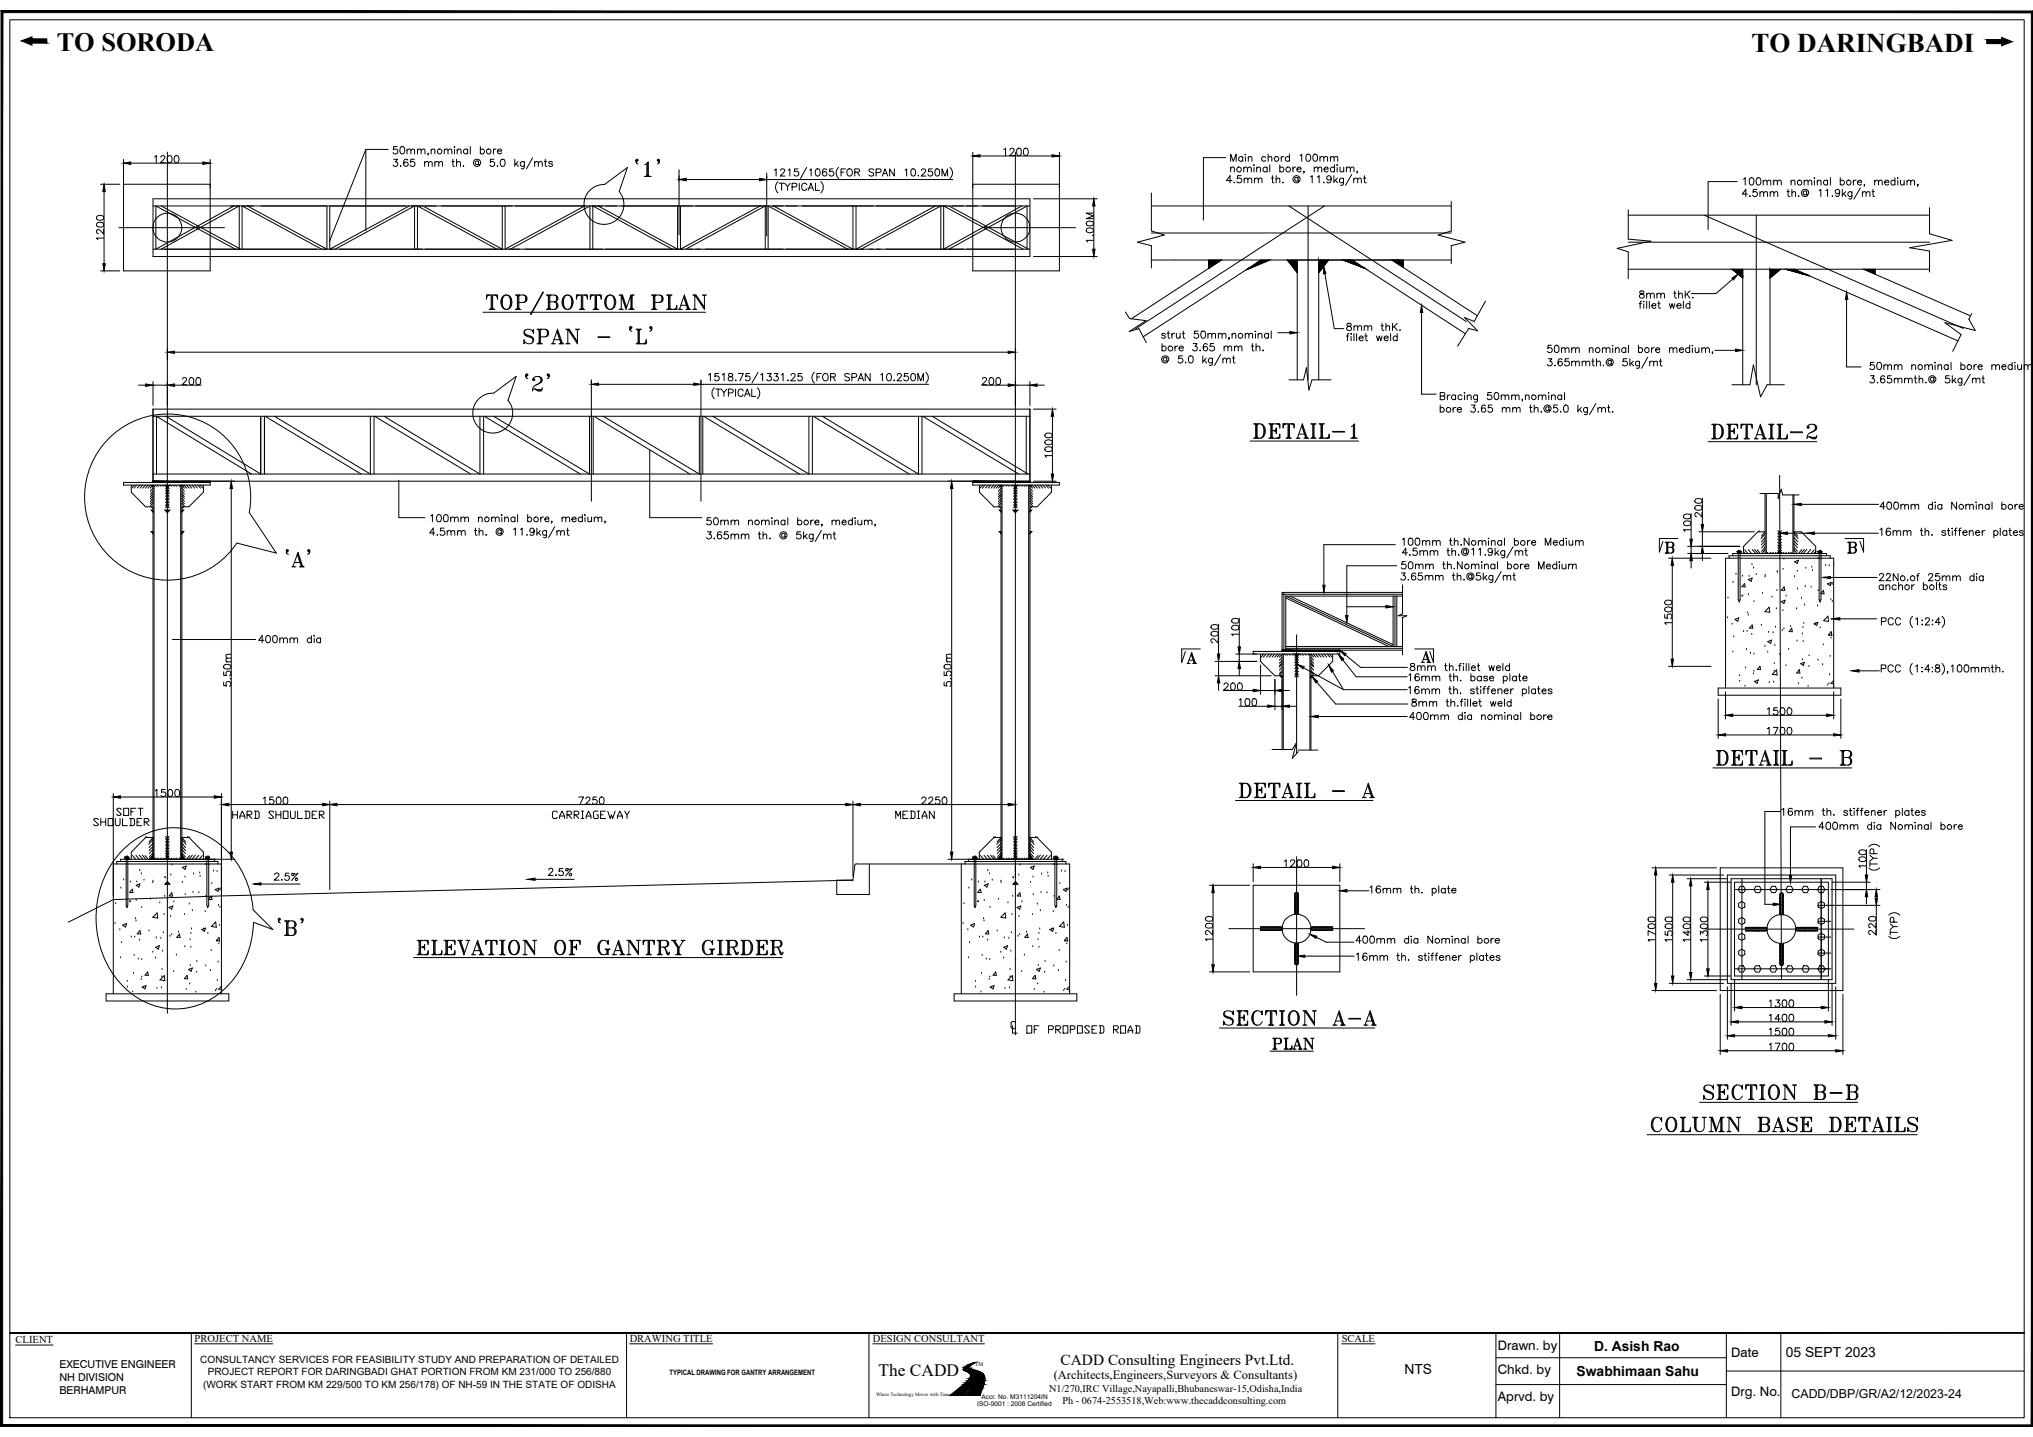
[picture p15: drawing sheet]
<svg xmlns="http://www.w3.org/2000/svg" width="420mm" height="297mm" viewBox="0 0 420 297" stroke-linecap="round" stroke-linejoin="round" font-family="sans-serif">
<defs><g id="words">
<text font-size="7.5" x="84.7" y="199.3">%%UELEVATION OF GANTRY GIRDER</text>
<g font-size="7.1">
<text x="107.2" y="72.3">SPAN - `L'</text>
<text x="339.4" y="235.7">%%UCOLUMN BASE DETAILS</text>
</g>
<text font-size="5.6" x="362" y="10.7">TO DARINGBADI</text>
<text font-size="5.4" x="11.7" y="10.6">TO SORODA</text>
<text font-size="4.9" x="112.5" y="182.4">2.5%</text>
<g font-size="4.4">
<text x="338" y="62.8">8mm thK.</text>
<text x="277.3" y="69.5">8mm thK.</text>
<text x="52.6" y="134.1">400mm dia</text>
<text x="18.3" y="171.8">SHOULDER</text>
<text x="23.3" y="169.7">SOFT</text>
<text x="47.3" y="170.4">HARD SHOULDER</text>
<text x="113.2" y="170.4">CARRIAGEWAY</text>
<text x="184.1" y="170.4">MEDIAN</text>
<text x="55.7" y="183.1">2.5%</text>
</g>
<text font-size="3.6" x="181.6" y="284.5">The CADD</text>
<text font-size="3.2" x="219.2" y="282.1">CADD Consulting Engineers Pvt.Ltd.</text>
<g font-size="2.9">
<text x="329.4" y="279.2">D. Asish Rao</text>
<text x="369.1" y="280.4">05 SEPT 2023</text>
<text x="290.2" y="284.1">NTS</text>
<text x="325.8" y="284.4">Swabhimaan Sahu</text>
</g>
<g font-size="2.7">
<text x="309.6" y="279.1">Drawn. by</text>
<text x="357.8" y="280.4">Date</text>
<text x="309.6" y="284.1">Chkd. by</text>
<text x="309.6" y="289.7">Aprvd. by</text>
<text x="357.8" y="288.6">Drg. No.</text>
</g>
<g font-size="2.6">
<text x="217.8" y="285">(Architects,Engineers,Surveyors &amp; Consultants)</text>
<text x="370.2" y="288.9">CADD/DBP/GR/A2/12/2023-24</text>
</g>
<g font-size="2.2">
<text x="3.2" y="277.6">CLIENT</text>
<text x="40.2" y="277.3">PROJECT NAME</text>
<text x="130.1" y="277.3">DRAWING TITLE</text>
<text x="180.4" y="277.3">DESIGN CONSULTANT</text>
<text x="277.3" y="277.3">SCALE</text>
<text x="12.3" y="282.7">EXECUTIVE ENGINEER</text>
<text x="12.3" y="285.4">NH DIVISION</text>
<text x="12.3" y="288.1">BERHAMPUR</text>
</g>
<g font-size="2.1">
<text x="41.4" y="281.8">CONSULTANCY SERVICES FOR FEASIBILITY STUDY AND PREPARATION OF DETAILED</text>
<text x="42" y="286.8">(WORK START FROM KM 229/500 TO KM 256/178) OF NH-59 IN THE STATE OF ODISHA</text>
<text x="42.9" y="284.3">PROJECT REPORT FOR DARINGBADI GHAT PORTION FROM KM 231/000 TO 256/880</text>
<text x="216.8" y="287.7">N1/270,IRC Village,Nayapalli,Bhubaneswar-15,Odisha,India</text>
<text x="219.6" y="290.2">Ph - 0674-2553518,Web:www.thecaddconsulting.com</text>
</g>
<text font-size="1.5" x="138.4" y="284.2">TYPICAL DRAWING FOR GANTRY ARRANGEMENT</text>
<g font-size="1.4">
<text x="202" y="290.7">ISO-9001 : 2008 Certified</text>
<text x="202.8" y="289.2">Accr. No. M3111204IN</text>
</g>
<text font-size="1.2" x="201.5" y="282.3">TM</text>
<text font-size="1" x="181.1" y="288.6">Where Technology Moves with Time</text>
</g></defs>
<!-- layer: CEN -->
<g fill="none" stroke="#000" stroke-width=".21">
<path d="M20.8 38.1h4M21.5 39.6v14.9M25.5 33v5.8M27 33.7h14.9M32 32.5l.3-.3v1.4M33.2 32.5a.43 .43 0 0 1 .4-.4 .43 .43 0 0 1 .5 .4l-.2 .4-.8 .7h1.1M34.8 32.2a.48 .48 0 0 1 .7 .3l.1 .3a.61 .61 0 0 1-.6 .8 .93 .93 0 0 1-.2-1.4zM36.2 32.2a.47 .47 0 0 1 .7 .3l.1 .3a.66 .66 0 0 1-.6 .8 .93 .93 0 0 1-.2-1.4zM43.4 33v5.8M140.3 35.1v13.4M141.9 37.1h15.1M158.5 35.8v13"/>
<path d="M158.5 37.1h38.4M160 35.2l.4-.3v1.5M161.3 35.2l.3-.3 .4 .1 .2 .2-.2 .5-.8 .7h1M162.9 35.2l.3-.3v1.5M164.9 34.9h-.7v.6a.53 .53 0 0 1 .8 0 .53 .53 0 0 1-.1 .8 .53 .53 0 0 1-.8-.2M166.7 34.6l-1.3 2.3M167.3 35.2l.3-.3v1.5M168.7 35l.4-.1a.8 .8 0 0 1 .4 .8 .8 .8 0 0 1-.6 .7 .97 .97 0 0 1-.2-1.4zM170.8 35.1v-.1l-.4-.1a.8 .8 0 0 0-.5 .8 .8 .8 0 0 0 .6 .7 .46 .46 0 0 0 .4-.5 .46 .46 0 0 0-.5-.4 .46 .46 0 0 0-.4 .4M172.2 34.9h-.7l-.1 .6a.53 .53 0 0 1 .8 0 .53 .53 0 0 1-.1 .8 .53 .53 0 0 1-.8-.2M173.3 34.6a1.52 1.52 0 0 0 0 2.3M173.8 35.6h.6"/>
<path d="M174.8 34.9h-1v1.5M175.3 35a.75 .75 0 0 1 .9 .5 .75 .75 0 0 1-.5 .9 .8 .8 0 0 1-.7-.6 .8 .8 0 0 1 .3-.8zM176.7 35.6l.8-.1 .2-.3-.2-.2-.8-.1v1.5M177.2 35.6l.5 .8M180.6 35.1l-.4-.2-.5 .1-.1 .1 .1 .4 .8 .3 .1 .4a.63 .63 0 0 1-1 0M181.1 35.7l.9-.2 .1-.3-.2-.2-.8-.1v1.5M182.3 36.4l.6-1.5 .6 1.5M182.5 35.9h.8M184.8 34.9v1.5l-.9-1.5v1.5M187 35.2l.4-.3v1.5M188.5 35l.3-.1a.8 .8 0 0 1 .4 .8 .8 .8 0 0 1-.5 .7 .97 .97 0 0 1-.2-1.4zM189.8 36.2v.2z"/>
<path d="M190.5 35.2l.2-.3 .4 .1 .2 .2-.2 .5-.7 .7h.9M192.7 34.9h-.8v.6a.53 .53 0 0 1 .8 0 .53 .53 0 0 1-.2 .8 .53 .53 0 0 1-.7-.2M193.4 35l.4-.1a.8 .8 0 0 1 .4 .8 .8 .8 0 0 1-.6 .7 .97 .97 0 0 1-.2-1.4zM194.7 36.4v-1.5l.6 1.5 .5-1.5v1.5M196.3 34.6a1.52 1.52 0 0 1 0 2.3M201 31.5v7.3M202.5 32.2h14.9M207.5 30.9l.3-.3v1.6M208.7 31v-.1a.44 .44 0 0 1 .7-.2 .44 .44 0 0 1 0 .7l-.7 .8h1M210.3 30.7a.48 .48 0 0 1 .7 .2l.1 .4a.61 .61 0 0 1-.6 .9 .97 .97 0 0 1-.2-1.5zM211.7 30.7a.47 .47 0 0 1 .7 .2l.1 .4a.66 .66 0 0 1-.6 .9 .97 .97 0 0 1-.2-1.5zM218.9 31.5v7.3"/>
<path d="M238 39.9v7.8l2.6 .9-5.5 1.5 2.9 .7v4.6M20 46.2l.2-.2h1l.2 .2v.3a.8 .8 0 0 1-.8 .4 .8 .8 0 0 1-.7-.5zM20 44.7l.6-.2 .6 .1 .2 .1v.4a.8 .8 0 0 1-.8 .4 .8 .8 0 0 1-.7-.6zM20.8 56h4M21.4 47.4v1l-.7-.7a.44 .44 0 0 0-.7-.1 .44 .44 0 0 0 .2 .7h.1M21.4 49.2h-1.5l.3 .4M24.6 47.1h21.8M203.2 47.1h19.1M238 48.2h61.9M266.4 42.6l36.6 23.8M270.3 42.6v35.9M273.7 42.6l-39 25.4"/>
<path d="M273.8 56.6l2 11.3M299.9 41.6v6.1l-2.7 .9 5.6 1.5-2.9 .7v3.7M336.5 43.4v6l4.7 .5-7 1.4 2.3 .8v5.5M336.5 50.1h62.3M352.2 44.5l53.6 23.4M363 44.5v35M398.8 42.9v5.4l4.6 1.4-8.7 1.5 4.1 .7v4.3M28.6 79.6h1.5M31.6 79.6h3M31.6 78.9v4.9M34.6 78.9v4.9M36.1 79.6h5.5"/>
<path d="M37.7 78.4a.43 .43 0 0 1 .4-.4 .43 .43 0 0 1 .5 .3l-.2 .5-.8 .7h1.1M39.3 78.1a.48 .48 0 0 1 .7 .2v1l-.2 .2h-.5l-.2-.6zM40.7 78.1a.47 .47 0 0 1 .7 .2l.1 .6-.2 .6h-.6l-.2-.6zM122.2 78.5v25.1M123.7 79.4h19.7M144.9 78.5v25.1M144.9 79.4h47M146.4 77.5l.4-.3v1.5M148.5 77.2h-.7l-.1 .7a.51 .51 0 0 1 .8 0 .51 .51 0 0 1-.1 .8 .51 .51 0 0 1-.7-.3M149.3 77.5l.3-.3v1.5M150.6 77.3v.4l.4 .2a.43 .43 0 0 1 .5 .4 .43 .43 0 0 1-.4 .4l-.5-.1-.1-.4 .2-.3 .6-.2 .1-.3a.58 .58 0 0 0-.8-.1zM152 78.6h.1z"/>
<path d="M152.6 77.2h1l-.7 1.5M154.9 77.2h-.7l-.1 .7a.51 .51 0 0 1 .8 0 .51 .51 0 0 1-.1 .8 .51 .51 0 0 1-.7-.3M156.7 76.9l-1.3 2.3M157.2 77.5l.4-.3v1.5M158.6 77.2h.8l-.4 .6a.5 .5 0 0 1 .3 .8 .5 .5 0 0 1-.8-.2M160 77.2h.8l-.4 .6a.5 .5 0 0 1 .3 .8 .5 .5 0 0 1-.8-.2M161.5 77.5l.3-.3v1.5M162.8 78.6h.1zM163.5 77.6v-.1a.44 .44 0 0 1 .7-.2 .44 .44 0 0 1-.1 .7l-.7 .7h1M165.7 77.2h-.7l-.1 .7a.51 .51 0 0 1 .8 0 .51 .51 0 0 1-.1 .8 .51 .51 0 0 1-.8-.3M168.3 76.9a1.48 1.48 0 0 0 0 2.3M168.8 77.9h.6"/>
<path d="M169.8 77.2h-1v1.5M170.2 77.4a.61 .61 0 0 1 .8-.1 .61 .61 0 0 1 .2 .8 .57 .57 0 0 1-.6 .6 .57 .57 0 0 1-.6-.6zM171.7 77.9h.8l.1-.5-.3-.2h-.6v1.5M172.2 77.9l.4 .8M175.6 77.4a.54 .54 0 0 0-.6-.2 .54 .54 0 0 0-.4 .4l.2 .3 .7 .2 .1 .4a.63 .63 0 0 1-1 0M176.1 78l.8-.1 .2-.4-.4-.3h-.6v1.5M177.3 78.7l.6-1.5 .6 1.5M177.5 78.2h.8M179.8 77.2v1.5l-1-1.5v1.5M182 77.5l.4-.3v1.5M183.5 77.3a.43 .43 0 0 1 .6 .2l.1 .4a.67 .67 0 0 1-.5 .8 .9 .9 0 0 1-.2-1.4zM184.8 78.6v.1z"/>
<path d="M185.5 77.6l.2-.4h.3l.3 .3-.2 .5-.7 .7h1M187.7 77.2h-.8v.7a.53 .53 0 0 1 .8 0 .53 .53 0 0 1-.2 .8 .53 .53 0 0 1-.7-.3M188.4 77.3a.48 .48 0 0 1 .7 .2l.1 .4a.61 .61 0 0 1-.6 .8 .97 .97 0 0 1-.2-1.4zM189.7 78.7v-1.5l.6 1.5 .5-1.5v1.5M191.3 76.9a1.48 1.48 0 0 1 0 2.3M202.9 79.6h5.5M203 78.4l.2-.3 .4-.1 .2 .2 .1 .3-1 1h1.1M204.6 78.1a.48 .48 0 0 1 .7 .2 .7 .7 0 0 1 .1 .9 .7 .7 0 0 1-.8 .3l-.2-.6zM206 78.1a.43 .43 0 0 1 .7 .2v1l-.1 .2h-.6l-.2-.6 .1-.6zM209.8 79.6h3.1M209.8 78.9v4.9M212.9 78.9v4.9"/>
<path d="M214.3 79.6h1.5M232.6 64.5l.9 1.4 3.4 .4-3.5 2.2 2-.6 1.5 2.9M264.1 68.8h2.5M266.4 78.5h3l.6-2.5 .5 4.6 .6-2.1h4M307 62.3l-2.3 4.1-2-.8 2.7 2.8-1.9-.5-2.3 3.7M357.9 79.5h3.8l.7-4.1 1.5 6.6 1.3-2.5h3.6M407.5 64.8l-.6 1.2 1.3 2.3-6.2-1.6 3.3 2.5-1.7 3.4M31.6 100.3l.3 .2M32 100.3l.3 .2M32.5 100.3l.3 .2M33.1 100.3l.2 .2M33.6 100.3l.3 .2"/>
<path d="M34.2 100.3l.3 .2M34.5 104.7l-.3 .3M34.5 103.6l-.3 .3M34.5 103l-.3 .2M34.5 102.3l-.3 .3M34.5 101.8l-.3 .2M34.5 101.2l-.3 .3M34.5 100.7l-.3 .3M34.5 104.2l-.3 .3M34.7 100.7l.3 .3M34.7 101.2l.3 .3M34.7 101.8l.3 .2"/>
<path d="M34.7 102.3l.3 .3M34.7 103l.3 .2M34.7 103.6l.3 .3M34.7 104.2l.3 .3M34.7 104.7l.3 .3M35.2 100.3l.3 .2M35.8 100.3l.2 .2M36.3 100.3l.2 .2M36.9 100.3l.3 .2M37.3 100.3l.2 .2M207.1 100.3l-.2 .2M207.6 100.3l-.3 .2"/>
<path d="M208.2 100.3l-.3 .2M208.7 100.3l-.3 .2M209.3 100.3l-.3 .2M209.7 101.2l-.2 .3M209.7 100.7l-.2 .3M209.7 104.7l-.2 .3M209.7 104.2l-.2 .3M209.7 103.6l-.2 .3M209.7 103l-.2 .2M209.7 102.3l-.2 .3M209.7 101.8l-.2 .2M210 100.7l.2 .3"/>
<path d="M210 101.2l.2 .3M210 104.7l.2 .3M210 104.2l.2 .3M210 102.3l.2 .3M210 103l.2 .2M210 103.6l.2 .3M210 101.8l.2 .2M210.3 100.3l-.3 .2M210.8 100.3l-.2 .2M211.4 100.3l-.2 .2M211.9 100.3l-.2 .2M212.4 100.3l-.3 .2"/>
<path d="M212.9 100.3l-.3 .2M365.2 114.2l.3 .2M365.8 114.2l.3 .2M366.4 114.2l.2 .2M366.9 114.2l.3 .2M367.4 111.4l.3 .3M367.4 112.1l.3 .2M367.4 112.7l.3 .2M367.4 113.2l.3 .2M367.4 113.7l.3 .3M367.4 109.7l.3 .3M367.4 110.8l.3 .3"/>
<path d="M367.4 110.2l.3 .3M367.9 114.2l.3 .2M368.2 111.4l-.3 .3M368.2 112.1l-.3 .2M368.2 112.7l-.3 .2M368.2 113.7l-.3 .3M368.2 113.2l-.3 .2M368.2 110.2l-.3 .3M368.2 110.8l-.3 .3M368.2 109.7l-.3 .3M368.5 114.2l.3 .2M369.1 114.2l.2 .2"/>
<path d="M369.6 114.2l.3 .2M370.1 114.2l.2 .2M265 122.8h24.9M265.3 122.5v11.9M265.4 135.2l.3 .3M265.7 123.2l22.2 10.4M265.7 134h24.2M265.9 135.2l.2 .3M266.4 135.2l.3 .3M267 135.2l.3 .3M267.6 135.2l.2 .3M267.8 139.2l-.2 .2"/>
<path d="M267.8 135.7l-.2 .2M267.8 136.2l-.2 .2M267.8 136.7l-.2 .3M267.8 137.3l-.2 .3M267.8 138l-.2 .2M267.8 138.6l-.2 .2M267.8 139.7l-.2 .2M268.1 139.7l.3 .2M268.1 139.2l.3 .2M268.1 138.6l.3 .2M268.1 138l.3 .2M268.1 137.3l.3 .3"/>
<path d="M268.1 136.7l.3 .3M268.1 136.2l.3 .2M268.1 135.7l.3 .2M268.6 135.2l.3 .3M269.1 135.2l.3 .3M269.7 135.2l.2 .3M270.3 135.2l.2 .3M288.3 123.2v10.4M267.8 154l-.7 2.7 1.2-1.3M267.8 153.7l-.7 1.2h-4.2M268.3 155.1h4.1M31.9 177.4l-.2 .2"/>
<path d="M32.3 177.4l-.3 .2M32.8 177.4l-.3 .2M33.3 177.4l-.2 .2M33.9 177.4l-.3 .2M34.2 173.4l.3 .2M34.2 174.7l.3 .2M34.2 174l.3 .2M34.2 172.9l.3 .2M34.2 176.9l.3 .3M34.2 176.4l.3 .2M34.2 175.3l.3 .2M34.2 175.9l.3 .2"/>
<path d="M34.5 177.4l-.3 .2M35 172.9l-.3 .2M35 174l-.3 .2M35 174.7l-.3 .2M35 173.4l-.3 .2M35 175.3l-.3 .2M35 175.9l-.3 .2M35 176.4l-.3 .2M35 176.9l-.3 .3M35.5 177.4l-.3 .2M36 177.4l-.2 .2M36.5 177.4l-.2 .2"/>
<path d="M37.2 177.4l-.3 .2M37.6 177.4l-.3 .2M206.8 177.4l.3 .2M207.3 177.4l.3 .2M207.9 177.4l.3 .2M208.4 177.4l.3 .2M209 177.4l.3 .2M209.5 173.4l.2 .2M209.5 174l.2 .2M209.5 172.9l.2 .2M209.5 174.7l.2 .2M209.5 176.9l.2 .3"/>
<path d="M209.5 176.4l.2 .2M209.5 175.9l.2 .2M209.5 175.3l.2 .2M210 177.4l.3 .2M210.2 172.9l-.2 .2M210.2 174l-.2 .2M210.2 173.4l-.2 .2M210.2 174.7l-.2 .2M210.2 176.4l-.2 .2M210.2 176.9l-.2 .3M210.2 175.9l-.2 .2M210.2 175.3l-.2 .2"/>
<path d="M210.6 177.4l.2 .2M211.2 177.4l.2 .2M211.7 177.4l.2 .2M212.1 177.4l.3 .2M212.5 177.4l.3 .2"/>
</g>
<!-- layer: 0 -->
<g fill="none" stroke="#000" stroke-width=".21">
<path d="M6.6 8.1h3.1v.8h-3.1zM410.6 8.2h3.1v.8h-3.1zM34.6 31.4v178.1M75.6 30.9l-7.5 19M80.2 30.9h-4.6v16.8M81.4 32.9h.8l-.5 .6a.5 .5 0 0 1 .5 .4 .5 .5 0 0 1-.4 .6 .5 .5 0 0 1-.6-.4M82.1 30.3h-.7l-.1 .7a.52 .52 0 0 1 .8-.1 .52 .52 0 0 1-.1 .8 .52 .52 0 0 1-.8-.2M82.7 34.3h.1zM82.8 30.4a.47 .47 0 0 1 .8 .2l.1 .4a.66 .66 0 0 1-.6 .8 .97 .97 0 0 1-.3-1.4zM84.1 31.1l.4-.3 .3 .1 .1 .9M84.1 30.8v1M84.3 33.1l-.1-.1-.3-.1a.81 .81 0 0 0-.5 .8 .81 .81 0 0 0 .5 .7 .46 .46 0 0 0 .5-.4 .46 .46 0 0 0-.5-.5 .46 .46 0 0 0-.5 .4"/>
<path d="M84.9 31.1l.4-.3 .3 .1 .1 .9M85.6 32.9h-.7l-.1 .7a.52 .52 0 0 1 .8-.1 .52 .52 0 0 1 0 .8 .52 .52 0 0 1-.8-.2M86.3 31.1l.3-.3 .4 .1v.9M86.3 30.8v1M87 31.1l.4-.3 .4 .1v.9M87.8 33.7l.3-.3 .4 .1 .1 .9M87.8 33.4v1M88.6 31.7h-.2h.2l-.2 .4M88.6 33.7l.3-.3 .3 .1 .1 .9M89.1 31.1l.4-.3 .3 .1 .1 .9M89.1 30.8v1M89.9 33.7l.4-.3 .3 .1 .1 .9"/>
<path d="M89.9 33.4v1M90.7 33.7l.3-.3 .4 .1v.9M91.8 31.1l.4-.3 .3 .1 .1 .9M91.8 30.8v1M92.6 31.1l.4-.3 .3 .1 .1 .9M93.4 33.4h.5M93.6 32.9v1.4l.3 .1M93.9 30.9v.9M93.9 30.3v.2zM94.4 33.7l.3-.3 .4 .1 .1 .9M94.4 32.9v1.5M94.5 31.1l.4-.3 .3 .1 .1 .9"/>
<path d="M94.5 30.8v1M95.7 34.3h.1zM96.6 31a.48 .48 0 0 0-.7 0 .48 .48 0 0 0 0 .7 .48 .48 0 0 0 .7-.1M96.6 30.8v1M97.2 30.3v1.5M98.9 33.5a.38 .38 0 0 0-.6-.1 .38 .38 0 0 0 0 .6h.5l.1-.2M98.9 33.3v.7a.48 .48 0 0 0 .5-.4 .48 .48 0 0 0-.3-.6 .77 .77 0 0 0-1.1 .2 .77 .77 0 0 0 .1 1 .77 .77 0 0 0 1 0M99.3 31a.48 .48 0 0 1 .7 0 .48 .48 0 0 1 0 .7 .48 .48 0 0 1-.7-.1M99.3 30.3v1.5M102 30.8v1M102.1 32.9h-.7l-.1 .7a.51 .51 0 0 1 .8 0 .51 .51 0 0 1-.1 .7 .51 .51 0 0 1-.7-.2M102.5 30.8l-.5 .2v.2"/>
<path d="M102.7 34.3h.2zM102.8 31.2h.9a.47 .47 0 0 0-.7-.4 .47 .47 0 0 0-.1 .8l.3 .2 .5-.2M103.6 33l.4-.1a.8 .8 0 0 1 .4 .8 .8 .8 0 0 1-.6 .7 .97 .97 0 0 1-.2-1.4zM106.4 32.9v1.5M106.6 33.8l.5 .6M107.1 33.4l-.7 .7M108.4 33.4l-.1 1.3-.2 .2-.4-.1M108.4 33.6a.48 .48 0 0 0-.7-.1 .48 .48 0 0 0 0 .7 .48 .48 0 0 0 .7 0M110.1 32.6l-1.3 2.3M110.5 33.7l.3-.3 .4 .1 .1 .9M110.5 33.4v1M111.3 33.7l.3-.3 .4 .1 .1 .9"/>
<path d="M112.5 33.4h.5M112.7 32.9v1.2l.1 .2 .2 .1M114.2 33.6a.43 .43 0 0 0-.8 0l.1 .2 .6 .2 .1 .2a.43 .43 0 0 1-.8 0M131.6 33l.1 .2zM131.6 33.3l-.2 .2M131.6 33.8l-.2-.6 .3 .1 .2-.1-.2-.3-.3 .1v.5l.2 .3 .3 .1M133.1 36.5h1.5M133.3 34l.7-.5v3M133.7 33.8v2.7M133.7 36.3l-.3 .2M133.7 36.2l-.1 .3M133.9 33.8v2.5"/>
<path d="M134 36.2l.2 .3M134 36.3l.3 .2M136 33l.1 .2zM136.1 33.8l.2-.6-.3 .1-.2-.1 .2-.3 .3 .1v.5l-.2 .3-.3 .1M136.1 33.3l.2 .2M160.8 37.6a1.52 1.52 0 0 0 0 2.3M161 37.9h1.1M161.5 37.9v1.5M162.2 37.9l.6 .7v.8M163.3 37.9l-.5 .7M163.7 38.6h.8l.2-.3-.2-.4h-.8v1.5M165.2 37.9v1.5"/>
<path d="M166.8 38.2a.55 .55 0 0 0-.7-.3 .55 .55 0 0 0-.4 .5 .61 .61 0 0 0 .2 .8 .61 .61 0 0 0 .8-.1l.1-.1M167 39.4l.6-1.5 .5 1.5M167.2 38.8h.7M168.5 37.9v1.5h.9M169.6 37.6a1.52 1.52 0 0 1 0 2.3M209.8 31.4v182.5M253.3 32.6h-4.6v12.9M254.3 33.3v-1.4l.6 1.4 .6-1.4v1.4M254.3 34.8l.4-.3 .4 .1v.9M254.3 34.5v1M254.6 37.3h-1.1l.7-1v1.5M255.1 37.7v.1z"/>
<path d="M256.5 36.3h-.7l-.1 .6a.53 .53 0 0 1 .8 0 .53 .53 0 0 1-.1 .8 .53 .53 0 0 1-.7-.2M256.8 32.6a.47 .47 0 0 0-.7-.1 .47 .47 0 0 0 0 .7 .47 .47 0 0 0 .7-.1M256.8 32.4v.9M257 34.8l.4-.3 .3 .1 .1 .9M257 34.5v1M257.1 37.1l.4-.3 .4 .1v.9M257.1 36.8v1M257.4 32.4v.9M257.4 31.9v.1zM257.8 34.8l.4-.3 .3 .1 .1 .9M257.9 37.1l.4-.3 .3 .1 .1 .9M258 32.6l.3-.2h.4v.9"/>
<path d="M258 32.4v.9M259.1 34.1h.1zM259.2 34.6v.9M259.2 37.1l.4-.3 .4 .1 .1 .9M259.2 36.8v1M259.7 34.8l.4-.3 .3 .1 .1 .9M259.7 34.5v1M260.1 37.1l.3-.3 .4 .1v.9M261.6 32.6a.47 .47 0 0 0-.7-.1 .47 .47 0 0 0 0 .7 .47 .47 0 0 0 .7-.1M261.9 34.7a.48 .48 0 0 0-.7 0 .48 .48 0 0 0 0 .7 .48 .48 0 0 0 .7-.1M261.9 34.5v1M262.1 32.6l.3-.2h.4v.9"/>
<path d="M262.1 31.9v1.4M262.4 34.1v1.4M262.8 36.8h.4M263 36.3v1.4l.3 .1M263.7 37.1l.4-.3 .4 .1v.9M263.7 36.3v1.5M264.5 34.7a.48 .48 0 0 1 .7 0 .48 .48 0 0 1 0 .7 .48 .48 0 0 1-.7-.1M264.5 34.1v1.4M264.8 32.4v.9M265.1 37.7h.1zM265.3 32.4a.43 .43 0 0 0-.5 .4M266.5 32.6a.47 .47 0 0 0-.7-.1 .47 .47 0 0 0 0 .7 .47 .47 0 0 0 .7-.1"/>
<path d="M266.5 31.9v1.4M267.2 34.5v1M267.8 34.5l-.5 .2-.1 .3M268.1 35h.8a.47 .47 0 0 0-.7-.4 .47 .47 0 0 0-.1 .7l.3 .2 .5-.2M268.3 36.9l-.1-.2a.4 .4 0 0 0-.5 .1 .4 .4 0 0 0 0 .5 .4 .4 0 0 0 .5 .1l.1-.2M268.3 36.7l.1 .8a.6 .6 0 0 0 .3-.7 .6 .6 0 0 0-.6-.5 .74 .74 0 0 0-.8 1 .74 .74 0 0 0 1.2 .3M268.7 32.2l.3-.3v1.4M269.5 35.5v-.1v.2l-.1 .2M270.1 31.9a.47 .47 0 0 1 .7 .3l.1 .3a.66 .66 0 0 1-.6 .8 .93 .93 0 0 1-.2-1.4zM270.8 36.6l.4-.3v1.5M271.5 31.9a.48 .48 0 0 1 .7 .3l.1 .3a.61 .61 0 0 1-.6 .8 .93 .93 0 0 1-.2-1.4zM271.6 34.8l.3-.3 .4 .1 .1 .9"/>
<path d="M271.6 34.5v1M272.2 36.6l.4-.3v1.5M272.4 34.8l.4-.3 .3 .1 .1 .9M272.8 32.6l.2-.2a.38 .38 0 0 1 .6 .2v.7M272.8 32.4v.9M273.6 32.6l.3-.2h.4l.1 .9M273.6 37.7v.1zM273.6 35h.9a.46 .46 0 0 0-.7-.4 .46 .46 0 0 0-.1 .7l.2 .2a.41 .41 0 0 0 .6-.2M275 32.6l.3-.2h.3l.1 .9M275 32.4v.9M275.1 36.8a.47 .47 0 0 1-.6 .4 .47 .47 0 0 1-.2-.7 .47 .47 0 0 1 .7 0 .76 .76 0 0 1 .2 .8 .76 .76 0 0 1-.7 .5l-.3-.2M275.7 36.3v1.5"/>
<path d="M275.7 32.6l.4-.2h.3l.1 .9M275.8 34.7a.48 .48 0 0 0-.7 0 .48 .48 0 0 0 0 .7 .48 .48 0 0 0 .7-.1M275.8 34.1v1.4M276 37.2l.4 .6M276.3 34.1h.1zM276.4 34.6v.9M276.4 36.8l-.7 .7M276.9 34.5l.1 1h.4l.3-.3M277.7 36.8l-.1 1.4-.6 .1M277.7 37a.47 .47 0 0 0-.7 0 .47 .47 0 0 0 0 .7 .47 .47 0 0 0 .7-.1M277.7 34.5v1M278.3 34.8l.3-.3 .4 .1 .1 .9"/>
<path d="M278.3 34.5v1M279.1 34.8l.3-.3 .4 .1v.9M279.4 36.1l-1.3 2.2M279.8 37.1l.4-.3 .3 .1 .1 .9M279.8 36.8v1M280.5 35.5v-.1v.2l-.1 .2M280.6 37.1l.3-.3 .4 .1v.9M281.8 36.8h.5M282 36.3v1.2l.1 .2 .3 .1M359 37.5h-6v9.9M360.3 37l.4-.3v1.6M361.7 36.8a.43 .43 0 0 1 .7 .2l.1 .4a.69 .69 0 0 1-.6 .9l-.3-.3v-1z"/>
<path d="M363.1 39.1h-.7l-.1 .7a.53 .53 0 0 1 .8 0 .53 .53 0 0 1-.1 .8 .53 .53 0 0 1-.8-.3M363.1 36.8a.47 .47 0 0 1 .8 .2v.4a.68 .68 0 0 1-.6 .9 .99 .99 0 0 1-.2-1.5zM363.7 39.9l.4-.3 .3 .1 .1 .9M363.7 39.6v1M364.4 37.5l.4-.3 .3 .1 .1 1M364.4 37.2v1.1M364.5 39.9l.4-.3 .3 .1 .1 .9M365.2 37.5l.3-.3 .4 .1 .1 1M365.8 39.9l.4-.3 .4 .1v.9M365.8 39.6v1M366.6 37.5l.3-.3 .4 .1v1M366.6 37.2v1.1"/>
<path d="M366.6 39.9l.4-.3 .3 .1 .1 .9M367.3 37.5l.4-.3 .3 .1 .1 1M369.3 39.6h.5M369.5 39.1v1.2l.1 .2 .3 .1M370.2 37.5l.3-.3 .4 .1 .1 1M370.2 37.2v1.1M370.3 39.9l.4-.3 .4 .1v.9M370.3 39.1v1.5M372.9 37.5l.4-.3 .3 .1 .1 1M372.9 37.2v1.1M373.4 39.7a.39 .39 0 0 0-.6-.1 .39 .39 0 0 0 0 .6 .39 .39 0 0 0 .6-.1M373.4 39.5l.1 .8a.68 .68 0 0 0 .1-1 .68 .68 0 0 0-1 0 .77 .77 0 0 0-.1 1.1 .77 .77 0 0 0 1.1 0"/>
<path d="M373.7 37.5l.3-.3 .4 .1v1M375 36.7v.2zM375 37.3v1M375.6 37.5l.3-.3 .4 .1v1M375.6 37.2v1.1M375.9 39.4l.4-.3v1.5M377.4 39.4l.3-.3v1.5M377.7 37.5a.48 .48 0 0 0-.7-.1 .48 .48 0 0 0 0 .7 .48 .48 0 0 0 .7-.1M377.7 37.2v1.1M378.3 36.7v1.6M380.2 39.6a.47 .47 0 0 1-.6 .5 .47 .47 0 0 1-.2-.7 .47 .47 0 0 1 .7 0l.1 .2a.75 .75 0 0 1-.6 1l-.3-.2M380.3 37.5a.48 .48 0 0 1 .7-.1 .48 .48 0 0 1 0 .7 .48 .48 0 0 1-.7-.1"/>
<path d="M380.3 36.7v1.6M380.7 39.1v1.5M381.5 39.6l-.8 .7M382.7 39.6v1.4l-.2 .1-.4-.1M382.7 39.8a.43 .43 0 0 0-.7 0 .48 .48 0 0 0 .1 .7 .48 .48 0 0 0 .6-.1M383 37.2v1.1M383.6 37.2l-.4 .1-.2 .4M383.9 37.7h.8a.44 .44 0 0 0-.5-.5 .44 .44 0 0 0-.3 .6 .47 .47 0 0 0 .7 .4l.1-.2M384.5 38.8l-1.3 2.3M384.9 39.9l.3-.3 .4 .1 .1 .9M384.9 39.6v1M385.4 38.2h-.2h.2l-.2 .3"/>
<path d="M385.7 39.9l.3-.3 .4 .1 .1 .9M386.9 39.6h.5M387.1 39.1v1.4l.3 .1M387.4 37.5l.4-.3 .4 .1v1M387.4 37.2v1.1M388.2 37.5l.4-.3 .3 .1 .1 1M389.5 37.7h.9a.47 .47 0 0 0-.7-.4 .47 .47 0 0 0-.1 .7l.2 .3 .6-.3M391.6 37.5a.48 .48 0 0 0-.7-.1 .48 .48 0 0 0 0 .7 .48 .48 0 0 0 .7-.1M391.6 36.7v1.6M392.2 37.3v1M392.2 36.7v.2zM392.8 37.2l.1 1 .3 .1 .3-.3"/>
<path d="M393.5 37.2v1.1M394.1 37.5l.4-.3 .3 .1 .1 1M394.1 37.2v1.1M394.9 37.5l.4-.3 .3 .1 .1 1M396.4 38.2h-.2h.2l-.2 .3M213.6 53h13.2M213.6 41.1h13.2M224.6 47.3l.5-.2a.66 .66 0 0 1 .9 .6 .8 .8 0 0 1-.8 .4 .8 .8 0 0 1-.7-.5zM224.6 45.9l.5-.2a.67 .67 0 0 1 .9 .6 .8 .8 0 0 1-.8 .4 .8 .8 0 0 1-.7-.6zM225.9 48.6v.2zM226 44.1h-1.5l1.5 .5-1.5 .6h1.5M226 49.7h-1.5l.3 .3"/>
<path d="M226.1 42.6v8.9M358.1 57.7l-3.5 3h-5.1M361.1 40.1h-1l.7-1v1.5M361.6 40.5h.1zM371.7 40.5h.1zM378.6 40.5h.2zM381 40.1l.6 .5M36.1 72.8h172.3M99.8 64.5h46M100.7 61l-.2 .8v-.8h2.3v.8l-.1-.8M100.8 61l-.3 .4M101 61l-.5 .2"/>
<path d="M101.1 64h1.1M101.3 61l-.8 .1M101.5 61v3M101.5 63.8l-.2 .2M101.5 63.7l-.1 .3M101.7 61.1v2.7M101.8 61v3M101.8 63.7l.1 .3M101.8 63.8l.3 .2M102.1 61l.7 .1M102.4 61l.4 .2M102.5 61l.3 .4"/>
<path d="M103.8 61.4a1.12 1.12 0 0 1 1.3-.3 1.12 1.12 0 0 1 .7 1.2 1.27 1.27 0 0 1-.4 1.3 1.27 1.27 0 0 1-1.3 .2 1.87 1.87 0 0 1-.3-2.4zM103.9 61.4a2.08 2.08 0 0 0 0 2.1M104.5 61a1.82 1.82 0 0 0 0 3M104.8 61a1.82 1.82 0 0 1 0 3M105.4 61.4a1.83 1.83 0 0 1 0 2.1M106.5 61h1.7a.76 .76 0 0 1 .8 .8 .76 .76 0 0 1-.8 .7h-1M106.5 64h1.2M106.6 61l.3 .1M106.8 61l.1 .2M106.9 61v3M106.9 63.8l-.3 .2M106.9 63.7l-.1 .3"/>
<path d="M107.1 61.1v2.7M107.2 61v3M107.2 63.7l.2 .3M107.2 63.8l.3 .2M107.4 61l-.2 .2M107.5 61l-.3 .1M108.2 61l.3 .1 .1 .3v.7l-.1 .3-.3 .1M108.6 61.2l.2 .3-.2 .8M108.8 77.4h.2v.2h-.2zM108.8 77.7l-.1 .1M108.8 78.1l-.1-.5 .3 .1 .1-.1-.1-.3-.3 .1v.4l.1 .3 .3 .2M110.2 78.4l.2 .2z"/>
<path d="M110.2 78.3l.3 .3-.1 .1-.3-.1a.79 .79 0 0 1 .7-.8l1 .2a.71 .71 0 0 1 .1 1l-.4 .3a1.52 1.52 0 0 0-1.4 1.5M111.4 77.8l.2 .2a.85 .85 0 0 1-.2 1.3l-.6 .3M111.8 78.1l.1 .3-.1 .6M112.2 60.4h.1l-2.5 4.6h-.2zM112.9 61l2.1 .1a.68 .68 0 0 1 0 1.2l-.4 .1M113 61l.3 .1M113.2 61l.1 .2M113.2 77.4h.2v.2h-.2zM113.3 61v3M113.3 63.8l-.3 .2M113.3 63.7l-.1 .3M113.4 78.1l.1-.5-.3 .1-.1-.1 .1-.3 .3 .1v.4l-.1 .3-.3 .2"/>
<path d="M113.4 77.7l.1 .1M113.5 61.1v2.7M113.6 61v3M113.6 63.7l.1 .3M113.6 63.8l.3 .2M113.7 61l-.1 .2M113.9 61l-.3 .1M114.6 61l.3 .1 .1 .3-.1 .9-1.3 .1M114.6 62.4a.78 .78 0 0 1 .7 .8 .78 .78 0 0 1-.7 .8h-1.7M114.6 62.4l.3 .1 .1 .3v.7l-.1 .3-.3 .2M115 61.2l.1 .3-.1 .6M115 62.7l.1 .3-.1 .7"/>
<path d="M116.6 61.4a1.83 1.83 0 0 0 0 2.1M116.7 61.1a1.17 1.17 0 0 1 1.7 1.2 1.29 1.29 0 0 1-.3 1.3 1.29 1.29 0 0 1-1.4 .2 1.91 1.91 0 0 1 0-2.7zM117.1 61a1.89 1.89 0 0 0 0 3M117.4 61a1.82 1.82 0 0 1 0 3M118 61.4a2.08 2.08 0 0 1 0 2.1M119.3 61l-.2 .8v-.8h2.3v.8l-.1-.8M119.4 61l-.3 .4M119.6 61l-.5 .2M119.7 64h1.2M119.8 61l-.7 .1M120.1 61v3M120.1 63.8l-.3 .2"/>
<path d="M120.1 63.7l-.1 .3M120.3 61.1v2.7M120.4 61v3M120.4 63.7l.2 .3M120.4 63.8l.3 .2M120.7 61l.7 .1M121 61l.4 .2M121.1 61l.3 .4M122.1 61l-.1 .8v-.8h2.2v.8l-.1-.8M122.3 61l-.3 .4M122.4 61l-.4 .2M122.6 64h1.1"/>
<path d="M122.7 61l-.7 .1M123 61v3M123 63.8l-.3 .2M123 63.7l-.1 .3M123.1 61.1v2.7M123.3 61v3M123.3 63.7l.1 .3M123.3 63.8l.2 .2M123.5 61l.7 .1M123.8 61l.4 .2M124 61l.2 .4M125.4 61.4a1.83 1.83 0 0 0 0 2.1"/>
<path d="M125.5 61.1a1.17 1.17 0 0 1 1.8 1.2 1.29 1.29 0 0 1-.4 1.3 1.29 1.29 0 0 1-1.4 .2 1.91 1.91 0 0 1 0-2.7zM126 61a1.82 1.82 0 0 0 0 3M126.2 61a1.82 1.82 0 0 1 0 3M126.8 61.4a2.08 2.08 0 0 1 0 2.1M127.9 64h.9M127.9 61h.8l.8 2.5M128.1 64l.3-.2 .3 .2M128.1 61l.3 .1M128.4 63.8v-2.8l1 3 1-3v3M128.5 61l.9 2.5M129.9 64h1.2M130.4 61h.7"/>
<path d="M130.4 63.8l-.3 .2M130.4 63.7l-.2 .3M130.5 61.1v2.7M130.6 61v3M130.6 63.7l.2 .3M130.6 63.8l.3 .2M130.8 61l-.2 .2M130.9 61l-.3 .1M134.6 61l2.2 .1a.86 .86 0 0 1 0 1.3l-1.5 .1M134.6 64h1.2M134.8 61l.2 .1M134.9 61l.1 .2"/>
<path d="M135 61v3M135 63.8l-.2 .2M135 63.7l-.1 .3M135.2 61.1v2.7M135.3 61v3M135.3 63.7l.2 .3M135.3 63.8l.3 .2M135.5 61l-.2 .2M135.6 61l-.3 .1M136.3 61l.3 .1 .2 .3v.7l-.2 .3-.3 .1M136.8 61.2l.1 .3-.1 .8M137.8 64h2.1v-.9l-.2 .9"/>
<path d="M137.8 61h1.1M137.9 61l.3 .1M138 61l.2 .2M138.2 61v3M138.2 63.8l-.3 .2M138.2 63.7l-.2 .3M138.3 61.1v2.7M138.5 61v3M138.5 63.7l.1 .3M138.5 63.8l.3 .2M138.6 61l-.1 .2M138.8 61l-.3 .1"/>
<path d="M139.9 63.8l-.7 .2M139.9 63.5l-.3 .5M139.9 63.7l-.5 .3M140.2 64h.8M140.3 64l.2-.2 .3 .2M140.5 63.8l.9-2.8 1.1 3M140.8 63.1h1.2M141.3 61.4l.9 2.6M141.4 61.4l.9 2.6M141.7 64h1M142.2 63.8l-.3 .2M142.2 63.7l-.2 .3"/>
<path d="M142.3 63.7l.3 .3M143.2 64h.8M143.2 61h.6l1.8 2.5M143.3 64l.3-.2 .2 .2M143.3 61l.3 .1M143.7 61l1.7 2.5M145.2 61h.8M145.3 61l.3 .1 .2-.1M145.6 61.1v2.9l-2-3v2.8M240.2 71.7a.48 .48 0 0 1 .7 0 .48 .48 0 0 1 0 .7 .48 .48 0 0 1-.7-.1M240.2 71v1.5M240.8 69.1a.43 .43 0 0 0-.7 0l.1 .2 .6 .2v.2a.43 .43 0 0 1-.7 0"/>
<path d="M241.1 74.1a.38 .38 0 0 0-.6-.1 .38 .38 0 0 0 0 .6 .38 .38 0 0 0 .6-.1M241.1 73.9v.7a.48 .48 0 0 0 .5-.4 .48 .48 0 0 0-.3-.5 .75 .75 0 0 0-1.1 .1 .75 .75 0 0 0 .1 1.1 .75 .75 0 0 0 1-.1M241.2 68.9h.5M241.4 68.4l.1 1.4 .3 .1M242.2 68.9v1M242.8 68.9l-.4 .1-.2 .3M242.8 71.5v1M243.1 68.9l.1 .9 .3 .1 .4-.3M243.4 71.5l-.4 .1-.2 .4M243.7 72h.9a.48 .48 0 0 0-.7-.4 .48 .48 0 0 0-.2 .7 .48 .48 0 0 0 .7 .2l.2-.2M243.9 68.9v1M244.3 73.6h-.7l-.1 .6a.53 .53 0 0 1 .9 0 .53 .53 0 0 1-.2 .8 .53 .53 0 0 1-.7-.3"/>
<path d="M244.3 68.9h.5M244.6 68.4v1.4l.3 .1M245 74.9v.1zM245.8 73.6h.4a.8 .8 0 0 1 .4 .7 .8 .8 0 0 1-.6 .7 .97 .97 0 0 1-.2-1.4zM246.6 71h.8l-.4 .6a.5 .5 0 0 1 .3 .8 .5 .5 0 0 1-.8-.2M247.6 68.4h-.7l-.1 .7a.52 .52 0 0 1 .8-.1 .52 .52 0 0 1-.1 .8 .52 .52 0 0 1-.7-.2M247.9 72.5h.2zM248.4 68.5l.4-.1a.8 .8 0 0 1 .4 .8 .8 .8 0 0 1-.6 .7 .97 .97 0 0 1-.2-1.4zM248.6 73.6v1.4M248.9 74.5l.5 .5M249.3 74l-.7 .7M249.5 71.2l-.1-.1a.43 .43 0 0 0-.6 .2 .88 .88 0 0 0 .3 1.2 .46 .46 0 0 0 .5-.4 .46 .46 0 0 0-.4-.5 .46 .46 0 0 0-.5 .4"/>
<path d="M249.6 69.2l.4-.3 .4 .1v.9M249.6 68.9v1M250.4 69.2l.4-.3 .4 .1v.9M250.6 74v1.2a.38 .38 0 0 1-.2 .3 .38 .38 0 0 1-.5 0M250.6 74.2a.48 .48 0 0 0-.7 0 .48 .48 0 0 0 0 .7 .48 .48 0 0 0 .7-.1M250.9 71h-.8v.7a.53 .53 0 0 1 .8-.1 .53 .53 0 0 1-.1 .8 .53 .53 0 0 1-.8-.2M251.8 69.2l.3-.3 .4 .1 .1 .9M251.8 68.9v1M252.3 73.3l-1.3 2.3M252.6 69.2l.3-.3 .4 .1 .1 .9M252.7 74.3l.4-.3 .3 .1 .1 .9M252.7 74v1"/>
<path d="M253 71.8l.4-.3 .3 .1 .1 .9M253 71.5v1M253.5 74.3l.3-.3 .4 .1 .1 .9M253.8 71.8l.3-.3 .4 .1 .1 .9M254 69.8h-.1h.1l-.1 .4M254.6 69.2l.4-.3 .4 .1v.9M254.6 68.9v1M254.7 74h.5M254.9 73.6l.1 1.4h.3M255.1 71.8l.4-.3 .3 .1 .1 .9M255.1 71.5v1M255.9 71.8l.3-.3 .4 .1 .1 .9"/>
<path d="M257.3 69.2l.4-.3 .3 .1 .1 .9M257.3 68.9v1M258.1 69.2l.3-.3 .4 .1 .1 .9M258.6 71.5h.5M258.8 71l.1 1.5h.3M259.4 68.5h.1zM259.5 69v.9M259.6 71.8l.4-.3 .3 .1 .1 .9M259.6 71v1.5M260 69.2l.4-.3 .3 .1 .1 .9M260 68.9v1M260.9 72.5h.2z"/>
<path d="M262.2 69.1a.48 .48 0 0 0-.7 0 .48 .48 0 0 0 0 .7 .48 .48 0 0 0 .7-.1M262.2 68.9v1M262.7 68.4v1.5M293.8 64.6v16.9h3M320 74.2h.7l-.4 .5a.5 .5 0 0 1 .4 .8 .5 .5 0 0 1-.9-.2M320.6 71.4h-.6l-.1 .6a.53 .53 0 0 1 .8 0 .53 .53 0 0 1-.1 .8 .53 .53 0 0 1-.8-.2M321.3 75.6h.1zM321.4 71.4a.48 .48 0 0 1 .8 .3v.3a.61 .61 0 0 1-.6 .9 .97 .97 0 0 1-.2-1.5zM322.7 72.2l.3-.3 .4 .1 .1 .9M322.7 71.9v1M322.8 74.4a.41 .41 0 0 0-.6-.2l-.1 .3a.7 .7 0 0 0-.2 .7 .7 .7 0 0 0 .6 .4 .46 .46 0 0 0 .4-.4 .46 .46 0 0 0-.4-.5 .46 .46 0 0 0-.5 .4M323.5 72.2l.4-.3 .3 .1 .1 .9"/>
<path d="M324.2 74.2h-.7l-.1 .6a.53 .53 0 0 1 .8 0 .53 .53 0 0 1-.1 .8 .53 .53 0 0 1-.8-.3M324.8 72.2l.4-.3 .3 .1 .1 .9M324.8 74.9l.2-.2a.38 .38 0 0 1 .6 .2v.7M324.8 71.9v1M324.8 74.7v.9M325.6 72.2l.4-.3 .3 .1 .1 .9M325.6 74.9l.4-.2h.3l.1 .9M327 74.9l.3-.2h.4v.9M327 74.7v.9M327.7 74.9l.3-.2a.38 .38 0 0 1 .5 .2v.7M328.5 72.2l.3-.3 .4 .1v.9M328.5 71.9v1"/>
<path d="M329 74.7h.4M329.2 74.2v1.4h.3M329.9 74.9l.3-.2a.38 .38 0 0 1 .6 .2v.7M329.9 74.2v1.4M331.2 72.2l.3-.3 .4 .1v.9M331.2 71.9v1M331.3 75.6h.1zM331.9 72.2l.4-.3 .4 .1v.9M333 74.7a.37 .37 0 0 0-.6-.1 .37 .37 0 0 0 0 .6 .37 .37 0 0 0 .6-.1M333 74.5l.1 .8a.64 .64 0 0 0 .2-.9 .64 .64 0 0 0-.9-.2 .74 .74 0 0 0-.3 1.1 .74 .74 0 0 0 1.1 .1M333.3 71.4v.1zM333.3 72v.9"/>
<path d="M333.8 72.2l.4-.3 .4 .1v.9M333.8 71.9v1M336 72.1a.48 .48 0 0 0-.7-.1 .48 .48 0 0 0 0 .7 .48 .48 0 0 0 .7 0M336 71.9v1M336.2 74.2h-.7l-.1 .6a.52 .52 0 0 1 .8-.1 .52 .52 0 0 1-.1 .8 .52 .52 0 0 1-.7-.2M336.5 71.4v1.5M336.8 74.2v1.4M337.1 75.1l.5 .5M337.6 74.7l-.8 .6M338.6 72.1a.48 .48 0 0 1 .7-.1 .48 .48 0 0 1 0 .7 .48 .48 0 0 1-.7 0M338.6 71.4v1.5M338.8 74.7v1.3l-.3 .1h-.3"/>
<path d="M338.8 74.9a.47 .47 0 0 0-.7-.1 .47 .47 0 0 0 0 .7 .47 .47 0 0 0 .7-.1M340.5 73.9l-1.2 2.2M341 74.9l.2-.2a.38 .38 0 0 1 .6 .2v.7M341 74.7v.9M341.3 71.9v1M341.8 74.9l.3-.2h.4v.9M341.9 71.9l-.5 .2-.1 .2M342.2 72.3h.8a.47 .47 0 0 0-.6-.4 .47 .47 0 0 0-.2 .8l.3 .2 .5-.2M342.9 74.7h.6M343.2 74.2v1.1v.3h.3M345 72.2l.4-.3 .3 .1 .1 .9M345 71.9v1"/>
<path d="M345.8 72.2l.4-.3 .3 .1 .1 .9M347.1 72.3h.8a.47 .47 0 0 0-.6-.4 .47 .47 0 0 0-.2 .8l.3 .2 .5-.2M349.2 72.1a.48 .48 0 0 0-.7-.1 .48 .48 0 0 0 0 .7 .48 .48 0 0 0 .7 0M349.2 71.4v1.5M349.8 72v.9M349.8 71.4v.1zM350.4 71.9v.9l.4 .1 .3-.3M351.1 71.9v1M351.7 72.2l.3-.3 .4 .1 .1 .9M351.7 71.9v1M352.5 72.2l.3-.3 .4 .1 .1 .9M353.9 72.8h-.1h.1l-.1 .3"/>
<path d="M354.4 72.4h4.3M381.6 61.9v13.9h3M386.6 77.7h.8l-.5 .6a.5 .5 0 0 1 .5 .6 .5 .5 0 0 1-.8 .2l-.1-.2M387.3 74.9h-.7l-.1 .7a.52 .52 0 0 1 .8-.1 .52 .52 0 0 1-.1 .8 .52 .52 0 0 1-.7-.2M387.9 79.1h.2zM388.1 75l.4-.1a.8 .8 0 0 1 .4 .8 .8 .8 0 0 1-.6 .7 .97 .97 0 0 1-.2-1.4zM389.3 75.7l.4-.3 .4 .1v.9M389.3 75.4v1M389.5 77.9l-.1-.1a.48 .48 0 0 0-.7 .2v.7a.45 .45 0 0 0 .6 .4 .45 .45 0 0 0 .1-.7 .45 .45 0 0 0-.7 .1v.2M390.1 75.7l.4-.3 .4 .1v.9M390.9 77.7h-.8v.6a.53 .53 0 0 1 .7 0 .53 .53 0 0 1 0 .7 .53 .53 0 0 1-.8-.1M391.5 75.7l.3-.3 .4 .1 .1 .9"/>
<path d="M391.5 78.5l.3-.3 .4 .1 .1 .8M391.5 75.4v1M391.5 78.2v.9M392.3 75.7l.3-.3 .4 .1 .1 .9M392.3 78.5l.3-.3 .4 .1 .1 .8M393.6 78.5l.4-.3 .3 .1 .1 .8M393.6 78.2v.9M394.4 78.5l.4-.3 .3 .1 .1 .8M395.1 75.7l.4-.3 .3 .1 .1 .9M395.1 75.4v1M395.6 78.2h.5M395.8 77.7v1.2l.1 .2h.3"/>
<path d="M396.6 78.5l.4-.3 .3 .1 .1 .8M396.6 77.7v1.4M397.8 75.7l.3-.3 .4 .1 .1 .9M397.8 75.4v1M397.9 79.1h.2zM398.6 75.7l.3-.3 .4 .1 .1 .9M399.7 78.3a.39 .39 0 0 0-.6-.2 .39 .39 0 0 0 0 .6 .39 .39 0 0 0 .6-.1M399.7 78v.8a.59 .59 0 0 0 .4-.7 .59 .59 0 0 0-.6-.4 .75 .75 0 0 0-.9 1 .75 .75 0 0 0 1.3 .2M399.9 75.5v.9M399.9 74.9v.1zM400.5 75.7l.4-.3 .3 .1 .1 .9M400.5 75.4v1"/>
<path d="M402.6 75.6a.48 .48 0 0 0-.7-.1 .48 .48 0 0 0 0 .7 .48 .48 0 0 0 .7 0M402.6 75.4v1M402.8 77.7h-.7v.6a.54 .54 0 0 1 .8 0 .54 .54 0 0 1-.1 .8 .54 .54 0 0 1-.8-.2M403.2 74.9v1.5M403.5 77.7v1.4M403.8 78.6l.5 .5M404.2 78.2l-.7 .7M405.3 75.6a.48 .48 0 0 1 .7-.1 .48 .48 0 0 1 0 .7 .48 .48 0 0 1-.7 0M405.3 74.9v1.5M405.5 78.2l-.1 1.3-.2 .2-.4-.1M405.5 78.4a.47 .47 0 0 0-.7-.1 .47 .47 0 0 0 0 .7 .47 .47 0 0 0 .7-.1M407.2 77.4l-1.3 2.3"/>
<path d="M407.6 78.5l.4-.3 .3 .1 .1 .8M407.6 78.2v.9M408 75.4v1M408.4 78.5l.3-.3 .4 .1 .1 .8M408.5 75.4l-.3 .1-.2 .3M408.8 75.8h.9a.46 .46 0 0 0-.7-.4 .46 .46 0 0 0-.1 .8l.1 .1a.41 .41 0 0 0 .7-.1M409.6 78.2h.5M409.8 77.7l.1 1.4h.3M411.6 75.7l.4-.3 .4 .1 .1 .9M411.6 75.4v1M412.5 75.7l.3-.3 .4 .1v.9M413.7 75.8h.9a.46 .46 0 0 0-.7-.4 .46 .46 0 0 0-.1 .8 .43 .43 0 0 0 .8 0"/>
<path d="M415.8 75.6a.48 .48 0 0 0-.7-.1 .48 .48 0 0 0 0 .7 .48 .48 0 0 0 .7 0M415.8 74.9v1.5M416.3 75h.2zM416.4 75.5v.9M417 75.4l.1 .9 .3 .1 .4-.3M417.8 75.4v1M418.3 75.7l.4-.3 .4 .1v.9M418.3 75.4v1M419.1 75.7l.4-.3 .3 .1 .1 .9M22.2 90.9a17.2 17.2 0 0 1 20.3-3.4 17.2 17.2 0 0 1 9 18.4l5.6 8.4-8.2-2a17.2 17.2 0 0 1-25 3.9 17.2 17.2 0 0 1-1.7-25.3zM37.9 99.5h10.6M82.4 99.3v7.7h5.4"/>
<path d="M112.1 80.4l-.3 .1-1.6-.1-.1 .1M112.1 80.1l-.3 .7h-.6l-.7-.4 .7 .3 .7-.2M134.3 93.1v13.9h10.7M147.6 80.2a1.57 1.57 0 0 0 0 2.2M147.9 80.4h1M148.4 80.4v1.5M149.1 80.4l.5 .7v.8M150.2 80.4l-.6 .7M150.5 81.2l.9-.1 .2-.4-.4-.3h-.7v1.5M152 80.4v1.5M153.6 80.8a.54 .54 0 0 0-.6-.4 .54 .54 0 0 0-.5 .6 .63 .63 0 0 0 .2 .8 .63 .63 0 0 0 .8-.1l.1-.1M153.9 81.9l.5-1.5 .6 1.5"/>
<path d="M154.1 81.4h.7M155.4 80.4v1.5h.8M156.5 80.2a1.48 1.48 0 0 1 0 2.2M195.9 99.5h10.7M213.6 99.5h4.7M213.6 84.6h4.7M216 92.6l.2-.2h1a.48 .48 0 0 1 .3 .4 .48 .48 0 0 1-.3 .5h-.4a.61 .61 0 0 1-.9-.5zM216 91.1l.6-.2a.68 .68 0 0 1 .9 .6 .89 .89 0 0 1-1.6 0zM216 89.7l.2-.1h1a.48 .48 0 0 1 .2 .7l-.6 .2a.67 .67 0 0 1-.9-.6zM217.5 94.2h-1.6l.3 .4M217.5 86v12M258.4 91.2h22.4"/>
<path d="M259.1 87.6h1.4a1.58 1.58 0 0 1 .7 2.6l-.3 .3-.4 .1h-1.4M259.2 87.6l.3 .1M259.4 87.6l.1 .3M259.5 87.6v3M259.5 90.5l-.3 .1M259.5 90.3l-.1 .3M259.7 87.7v2.8M259.8 87.6v3M259.8 90.3l.1 .3M259.8 90.5l.3 .1M259.9 87.6l-.1 .3M260.1 87.6l-.3 .1"/>
<path d="M260.5 87.6a1.9 1.9 0 0 1 0 3M261.1 88a1.88 1.88 0 0 1 0 2.2M262.2 87.6h2.3v.9l-.2-.9M262.2 90.6h2.3v-.9l-.2 .9M262.3 87.6l.3 .1M262.5 87.6l.1 .3M262.6 87.6v3M262.6 90.5l-.3 .1M262.6 90.3l-.1 .3M262.8 87.7v2.8M262.9 87.6v3M262.9 89h.9"/>
<path d="M262.9 90.3l.2 .3M262.9 90.5l.3 .1M263.1 87.6l-.2 .3M263.2 87.6l-.3 .1M263.8 88.5v1.1l-.2-.6zM263.8 88.8l-.3 .2 .3 .3M263.8 88.9l-.6 .1 .6 .2M263.8 87.6l.7 .1M264.1 87.6l.4 .3M264.2 87.6l.3 .4M264.5 90.3l-.4 .3M264.5 90.5l-.7 .1"/>
<path d="M264.5 90.2l-.3 .4M265.3 87.6l-.1 .9v-.9h2.3v.9l-.2-.9M265.5 87.6l-.3 .4M265.6 87.6l-.4 .3M265.8 90.6h1.1M265.9 87.6l-.7 .1M266.2 87.6v3M266.2 90.5l-.3 .1M266.2 90.3l-.1 .3M266.3 87.7v2.8M266.5 87.6v3M266.5 90.3l.1 .3"/>
<path d="M266.5 90.5l.2 .1M266.7 87.6l.8 .1M267 87.6l.5 .3M267.2 87.6l.3 .4M267.9 90.6h.8M268.1 90.6l.1-.1 .3 .1M268.2 90.5l1-2.9 1 3M268.5 89.7h1.2M269 88l.9 2.6M269.2 88l.8 2.6M269.5 90.6h1M269.9 90.5l-.3 .1"/>
<path d="M269.9 90.3l-.2 .3M270 90.3l.3 .3M270.9 90.6h1.1M270.9 87.6h1.1M271 87.6l.3 .1M271.1 87.6l.2 .3M271.3 87.6v3M271.3 90.5l-.3 .1M271.3 90.3l-.2 .3M271.4 87.7v2.8M271.6 87.6v3M271.6 90.3l.1 .3"/>
<path d="M271.6 90.5l.3 .1M271.7 87.6l-.1 .3M271.9 87.6l-.3 .1M272.6 90.6h2.1v-.9l-.1 .9M272.6 87.6h1.1M272.7 87.6l.3 .1M272.9 87.6l.1 .3M273 87.6v3M273 90.5l-.3 .1M273 90.3l-.1 .3M273.1 87.7v2.8M273.3 87.6v3"/>
<path d="M273.3 90.3l.1 .3M273.3 90.5l.3 .1M273.4 87.6l-.1 .3M273.6 87.6l-.3 .1M274.7 90.3l-.4 .3M274.7 90.5l-.7 .1M274.7 90.2l-.3 .4M275.4 89.2h2.4v.1h-2.4zM279.1 90.6h1.4M279.3 88.2l.7-.6v3M279.7 87.9v2.7M279.7 90.5l-.3 .1"/>
<path d="M279.7 90.3l-.2 .3M279.8 87.9v2.6M280 90.3l.1 .3M280 90.5l.2 .1M297.6 81.9l.9-.1 .1-.2-.1-.3-.9-.2v1.5h.7l.3-.3-.1-.4h-.2M297.6 84.4a.47 .47 0 0 1 .7 0 .47 .47 0 0 1 0 .7 .47 .47 0 0 1-.7-.1M297.6 83.7v1.5M299.1 81.6v1M299.7 81.6a.43 .43 0 0 0-.6 .5M300.3 84.2v1M300.8 81.9a.47 .47 0 0 0-.7-.1 .47 .47 0 0 0 0 .7 .47 .47 0 0 0 .7-.1M300.8 81.6v1"/>
<path d="M300.9 84.2l-.4 .1-.2 .4M301.2 84.7h.8a.48 .48 0 0 0-.6-.4 .48 .48 0 0 0-.2 .7 .48 .48 0 0 0 .7 .2l.1-.2M302.2 81.9a.47 .47 0 0 0-.7-.1 .47 .47 0 0 0 0 .7 .47 .47 0 0 0 .7-.1M302.7 81.7v.9M302.7 81.1v.2zM303.2 81.9l.4-.3 .4 .1v.9M303.2 81.6v1M304.1 83.7h.8l-.4 .6a.49 .49 0 0 1 .3 .8 .49 .49 0 0 1-.8-.2M305.4 81.6l-.1 1.4-.2 .1-.4-.1M305.4 81.9a.47 .47 0 0 0-.7-.1 .47 .47 0 0 0 0 .7 .47 .47 0 0 0 .7-.1M305.5 85.1v.1zM307 83.9l-.1-.1a.43 .43 0 0 0-.7 .2 .82 .82 0 0 0 .4 1.2 .45 .45 0 0 0 .5-.4 .45 .45 0 0 0-.5-.5 .45 .45 0 0 0-.4 .4"/>
<path d="M308.2 81.1h-.7l-.1 .7a.53 .53 0 0 1 .8 0 .53 .53 0 0 1-.1 .8 .53 .53 0 0 1-.8-.3M308.4 83.7h-.8v.7a.53 .53 0 0 1 .7-.1 .53 .53 0 0 1 0 .8 .53 .53 0 0 1-.8-.2M309 81.2a.48 .48 0 0 1 .7 .2l.1 .4a.61 .61 0 0 1-.6 .8 .93 .93 0 0 1-.2-1.4zM310.3 81.9l.2-.2a.38 .38 0 0 1 .6 .2v.7M310.3 81.6v1M310.5 84.5l.4-.3 .3 .1 .1 .9M310.5 84.2v1M311.1 81.9l.3-.3 .3 .1 .1 .9M311.3 84.5l.3-.3 .4 .1v.9M312.4 81.9l.4-.3 .3 .1 .1 .9M312.4 81.6v1M312.6 84.5l.4-.3 .3 .1 .1 .9"/>
<path d="M312.6 84.2v1M313.2 81.9l.3-.3 .4 .1v.9M313.4 84.5l.3-.3 .4 .1 .1 .9M314.7 82.5h-.2h.2l-.2 .4M315.3 81.9l.3-.3 .3 .1 .1 .9M315.3 81.6v1M316.1 84.2h.5M316.3 83.7l.1 1.5h.3M317.1 84.5l.4-.3 .3 .1 .1 .9M317.1 83.7v1.5M317.9 81.9l.2-.2a.38 .38 0 0 1 .6 .2v.7M317.9 81.6v1"/>
<path d="M318.5 85.1v.1zM318.7 81.9l.4-.3 .3 .1 .1 .9M320.1 81.7v.9M320.1 81.1v.2zM320.1 84.3v-.2a.4 .4 0 0 0-.6 .1 .4 .4 0 0 0 0 .5 .4 .4 0 0 0 .6 .1v-.1M320.1 84.1l.1 .8a.6 .6 0 0 0 .3-.7 .6 .6 0 0 0-.6-.5 .74 .74 0 0 0-.8 1 .74 .74 0 0 0 1.2 .3M320.6 81.9l.2-.2a.38 .38 0 0 1 .6 .2v.7M320.6 81.6v1M321.9 83.7h-.8v.7a.53 .53 0 0 1 .7-.1 .53 .53 0 0 1 0 .8 .53 .53 0 0 1-.8-.2M322.5 85.1v.1zM322.7 81.9a.47 .47 0 0 0-.6-.1 .47 .47 0 0 0 0 .7 .47 .47 0 0 0 .6-.1M322.7 81.6v1"/>
<path d="M323.3 81.1v1.5M323.3 83.8a.48 .48 0 0 1 .8 .2v.9l-.2 .3h-.6l-.2-.6zM326.1 83.7v1.5M326.4 84.7l.5 .5M326.8 84.2l-.7 .7M328.1 84.2l-.1 1.4-.2 .1-.4-.1M328.1 84.4a.47 .47 0 0 0-.7 0 .47 .47 0 0 0 0 .7 .47 .47 0 0 0 .7-.1M329.8 83.4l-1.3 2.3M330.2 84.5l.4-.3 .3 .1 .1 .9M330.2 84.2v1M331 84.5l.4-.3 .3 .1 .1 .9M332.2 84.2h.5"/>
<path d="M332.4 83.7l.1 1.5h.3M333.2 85.2h.2zM353 91.3h22.5M353.7 87.7h1.5a1.62 1.62 0 0 1 1 1.5 1.62 1.62 0 0 1-1 1.5h-1.5M353.9 87.7l.3 .2M354 87.7l.2 .3M354.2 87.7v3M354.2 90.5l-.3 .2M354.2 90.4l-.2 .3M354.3 87.9v2.6M354.5 87.7v3M354.5 90.4l.1 .3"/>
<path d="M354.5 90.5l.2 .2M354.6 87.7l-.1 .3M354.7 87.7l-.2 .2M355.2 87.7a1.94 1.94 0 0 1 0 3M355.7 88.1a1.93 1.93 0 0 1 0 2.2M356.9 87.7h2.2v.8l-.1-.8M356.9 90.7h2.2v-.8l-.1 .8M357 87.7l.3 .2M357.1 87.7l.2 .3M357.3 87.7v3M357.3 90.5l-.3 .2M357.3 90.4l-.2 .3"/>
<path d="M357.4 87.9v2.6M357.6 87.7v3M357.6 89.1h.8M357.6 90.4l.1 .3M357.6 90.5l.2 .2M357.7 87.7l-.1 .3M357.8 87.7l-.2 .2M358.4 88.5v1.2l-.1-.6zM358.4 88.8l-.3 .3 .3 .3M358.4 89l-.6 .1 .6 .2M358.4 87.7l.7 .2M358.7 87.7l.4 .3"/>
<path d="M358.9 87.7l.2 .4M359.1 90.3l-.2 .4M359.1 90.5l-.7 .2M359.1 90.4l-.4 .3M360 87.7l-.2 .8v-.8h2.3v.8l-.1-.8M360.1 87.7l-.3 .4M360.3 87.7l-.5 .3M360.4 90.7h1.2M360.6 87.7l-.8 .2M360.8 87.7v3M360.8 90.5l-.2 .2M360.8 90.4l-.1 .3"/>
<path d="M361 87.9v2.6M361.1 87.7v3M361.1 90.4l.2 .3M361.1 90.5l.3 .2M361.4 87.7l.7 .2M361.7 87.7l.4 .3M361.8 87.7l.3 .4M362.5 90.7h.9M362.7 90.7l.1-.2 .3 .2M362.8 90.5l1-2.8 1 3M363.1 89.9h1.3M363.7 88.1l.8 2.6"/>
<path d="M363.8 88.1l.9 2.6M364.1 90.7h1M364.5 90.5l-.3 .2M364.5 90.4l-.1 .3M364.7 90.4l.3 .3M365.5 90.7h1.1M365.5 87.7h1.1M365.7 87.7l.3 .2M365.8 87.7l.2 .3M366 87.7v3M366 90.5l-.3 .2M366 90.4l-.2 .3"/>
<path d="M366.1 87.9v2.6M366.2 87.7v3M366.2 90.4l.2 .3M366.2 90.5l.3 .2M366.4 87.7l-.2 .3M366.5 87.7l-.3 .2M367.2 90.7h2.2v-.8l-.2 .8M367.2 87.7h1.2M367.4 87.7l.3 .2M367.5 87.7l.2 .3M367.7 87.7v3M367.7 90.5l-.3 .2"/>
<path d="M367.7 90.4l-.2 .3M367.8 87.9v2.6M367.8 98.2l.4 104.1M368 87.7v3M368 90.4l.1 .3M368 90.5l.2 .2M368.1 87.7l-.1 .3M368.2 87.7l-.2 .2M369.4 90.4l-.5 .3M369.4 90.3l-.3 .4M369.4 90.5l-.8 .2M370.1 89.3h2.4v.1h-2.4z"/>
<path d="M373.6 88.3l.2 .1zM373.6 88.1l.3 .3-.1 .1-.3-.1a.79 .79 0 0 1 .7-.7l1 .2a.71 .71 0 0 1 .1 .9l-.4 .3a1.45 1.45 0 0 0-1.4 1.6M374.8 87.7l.2 .2a.85 .85 0 0 1-.2 1.2l-.6 .3M375.2 88l.1 .3-.1 .5M375.5 90l-.3 .7h-.6l-.7-.4 .7 .2 .7-.1M375.5 90.3l-.3 .1-1.6-.1-.1 .1M47.8 101v75.1M59.3 114l-.1 .2M59.3 114.5l-.1-.6 .1 .1 .3-.1-.2-.3-.2 .1v.5l.1 .3 .3 .1M59.3 113.7l.1 .2zM60.3 117.2h.9M60.5 117.2l.1-.2 .3 .2"/>
<path d="M60.6 117l1-2.8 1 3M60.9 116.3h1.2M61.4 114.6l.9 2.6M61.6 114.6l.8 2.6M61.9 117.2h1M62.3 117l-.3 .2M62.3 116.9l-.2 .3M62.4 116.9l.3 .3M63.7 113.7l.2 .2zM63.9 114.5l.1-.6-.3 .1-.1-.1 .1-.3 .3 .1v.5l-.1 .3-.3 .1M63.9 114l.1 .2M89 106.7l.4-.3v1.5"/>
<path d="M89.9 110.2h-1.1l.7-1v1.4M90.3 110.6h.1zM90.4 106.5a.47 .47 0 0 1 .7 .2l.1 .5-.2 .6h-.6l-.2-.6zM91.8 109.2h-.7l-.1 .6a.54 .54 0 0 1 .8 0 .54 .54 0 0 1-.1 .8 .54 .54 0 0 1-.8-.2M91.9 106.5a.48 .48 0 0 1 .7 .2v.9l-.2 .2h-.5l-.2-.6zM92.4 110l.4-.3 .3 .1 .1 .8M92.4 109.7v.9M93.1 107.2l.4-.3 .4 .1v.9M93.1 106.9v1M93.2 110l.4-.3 .3 .1 .1 .8M93.9 107.2l.4-.3 .3 .1 .1 .9M94.6 110l.3-.3 .4 .1v.8"/>
<path d="M94.6 109.7v.9M95.2 107.2l.4-.3 .4 .1 .1 .9M95.2 106.9v1M95.3 110l.4-.3 .4 .1v.8M96.1 107.2l.3-.3 .4 .1v.9M98 109.7h.6M98.3 109.2v1.2v.2h.3M98.9 107.2l.3-.3 .4 .1 .1 .9M98.9 106.9v1M99 110l.4-.3 .3 .1 .1 .8M99 109.2v1.4M100.4 110.6h.1z"/>
<path d="M101.6 107.2l.3-.3 .4 .1 .1 .9M101.6 106.9v1M102.4 107.2l.3-.3 .4 .1 .1 .9M103.6 109.8a.39 .39 0 0 0-.6-.2 .39 .39 0 0 0 0 .6 .39 .39 0 0 0 .6-.1M103.6 109.5v.8a.59 .59 0 0 0 .4-.7 .59 .59 0 0 0-.6-.4 .75 .75 0 0 0-.9 .9 .75 .75 0 0 0 1.3 .3M103.7 107v.9M103.7 106.4v.1zM104.3 107.2l.3-.3 .4 .1 .1 .9M104.3 106.9v1M106.1 109.5l.4-.3v1.4M106.4 107.1a.47 .47 0 0 0-.7-.1 .47 .47 0 0 0 0 .7 .47 .47 0 0 0 .7-.1M106.4 106.9v1"/>
<path d="M107 106.4v1.5M107.6 109.5l.3-.3v1.4M108.8 110.6h.2zM109.1 107.1a.47 .47 0 0 1 .6-.1 .47 .47 0 0 1 0 .7 .47 .47 0 0 1-.6-.1M109.1 106.4v1.5M110.4 109.7a.47 .47 0 0 1-.6 .4 .47 .47 0 0 1-.2-.7 .47 .47 0 0 1 .7 0l.1 .3a.73 .73 0 0 1-.4 .9h-.4v-.2M111 109.2v1.4M111.3 110.1l.5 .5M111.7 109.7l-.7 .7M111.8 106.9v1M112.3 106.9l-.5 .2v.2M112.6 107.3h.9a.45 .45 0 0 0-.7-.4 .45 .45 0 0 0-.1 .7l.2 .3 .4-.1 .2-.2"/>
<path d="M112.9 109.7v1.3l-.2 .2-.4-.1M112.9 109.9a.47 .47 0 0 0-.6-.1 .47 .47 0 0 0 0 .7 .47 .47 0 0 0 .6-.1M114.1 107.8l-.1-.1 .1 .2-.1 .2M114.6 108.9l-1.2 2.3M115.1 110l.3-.3 .4 .1 .1 .8M115.1 109.7v.9M115.9 110l.3-.3 .4 .1v.8M116.2 107.2l.3-.3 .3 .1 .1 .9M116.2 106.9v1M116.9 107.2l.4-.3 .3 .1 .1 .9M117.1 109.7h.5M117.3 109.2v1.4h.3"/>
<path d="M118.2 107.3h.9a.48 .48 0 0 0-.7-.3 .48 .48 0 0 0-.2 .7 .48 .48 0 0 0 .7 .1l.2-.2M120.4 107.1a.47 .47 0 0 0-.7-.1 .47 .47 0 0 0 0 .7 .47 .47 0 0 0 .7-.1M120.4 106.4v1.5M120.9 107v.9M120.9 106.4v.1zM121.5 106.9v.9l.4 .1 .4-.3M122.3 106.9v1M122.8 107.2l.4-.3 .3 .1 .1 .9M122.8 106.9v1M123.6 107.2l.4-.3 .3 .1 .1 .9M125.1 107.8l-.1-.1 .1 .2-.1 .2M146.2 109.9h.8l-.4 .6a.5 .5 0 0 1 .3 .8 .5 .5 0 0 1-.8-.2"/>
<path d="M146.9 107h-.7l-.1 .6a.53 .53 0 0 1 .8 0 .53 .53 0 0 1-.1 .8 .53 .53 0 0 1-.7-.2M147.5 111.3h.2zM147.7 107.1a.47 .47 0 0 1 .7 .2l.1 .6-.2 .5h-.6l-.3-.5zM149 107.8l.3-.3 .3 .1 .1 .9M149 107.5v1M149.1 110.1l-.1-.1-.3-.1a.8 .8 0 0 0-.5 .8 .8 .8 0 0 0 .6 .7 .46 .46 0 0 0 .4-.5 .46 .46 0 0 0-.5-.4 .46 .46 0 0 0-.4 .4M149.7 107.8l.4-.3 .4 .1v.9M150.5 109.9h-.8l-.1 .7a.52 .52 0 0 1 .8-.1 .52 .52 0 0 1 0 .8 .52 .52 0 0 1-.8-.2M151.1 110.7l.3-.3 .4 .1v.9M151.1 107.8l.3-.3 .4 .1v.9M151.1 107.5v1M151.1 110.4v1"/>
<path d="M151.8 110.7l.4-.3 .4 .1 .1 .9M151.8 107.8l.4-.3 .4 .1 .1 .9M153.2 110.7l.4-.3 .3 .1 .1 .9M153.2 110.4v1M154 110.7l.3-.3 .4 .1 .1 .9M154.7 107.8l.4-.3 .3 .1 .1 .9M154.7 107.5v1M156.7 110.4h.5M156.9 109.9l.1 1.4 .3 .1M157.4 107.8l.4-.3 .3 .1 .1 .9M157.4 107.5v1M157.7 110.7l.3-.3 .4 .1 .1 .9"/>
<path d="M157.7 109.9v1.5M158.2 107.8l.3-.3 .4 .1 .1 .9M159 111.3h.2zM159.5 107.1h.1zM159.6 107.6v.9M160.1 107.8l.3-.3 .4 .1 .1 .9M160.1 107.5v1M162.2 110.5a.38 .38 0 0 0-.6-.1 .38 .38 0 0 0 .1 .6h.5v-.2M162.2 110.3v.7a.51 .51 0 0 0 .5-.5 .51 .51 0 0 0-.5-.5 .75 .75 0 0 0-1 .8 .75 .75 0 0 0 1.2 .4M162.2 107.7a.47 .47 0 0 0-.7-.1 .47 .47 0 0 0 0 .7 .47 .47 0 0 0 .7 0M162.2 107.5v1M162.8 107v1.5"/>
<path d="M164.8 107.7a.49 .49 0 0 1 .8-.1 .49 .49 0 0 1 0 .8 .49 .49 0 0 1-.8-.1M164.8 107v1.5M165.4 109.9h-.7l-.1 .7a.52 .52 0 0 1 .8-.1 .52 .52 0 0 1 0 .8 .52 .52 0 0 1-.8-.2M166.1 109.9v1.5M166.4 110.8l.4 .6M166.8 110.4l-.7 .7M167.6 107.5v1M168.1 110.4l-.1 1.3-.2 .2-.4-.1M168.1 110.6a.48 .48 0 0 0-.7-.1 .48 .48 0 0 0 0 .8 .48 .48 0 0 0 .7-.1M168.1 107.5l-.3 .1-.2 .3M168.4 107.9h.8a.45 .45 0 0 0-.6-.3 .45 .45 0 0 0-.1 .7l.3 .2 .4-.2M169.8 109.6l-1.3 2.3"/>
<path d="M169.9 108.4h-.1h.1l-.1 .4M170.2 110.7l.4-.3 .3 .1 .1 .9M170.2 110.4v1M171 110.7l.3-.3 .4 .1v.9M172 107.8l.3-.3 .4 .1 .1 .9M172 107.5v1M172.2 110.4h.5M172.4 109.9v1.2l.1 .2 .3 .1M172.8 107.8l.3-.3 .3 .1 .1 .9M174 107.9h.9a.45 .45 0 0 0-.7-.4 .45 .45 0 0 0-.1 .8l.3 .2 .4-.1 .1-.1M176.1 107.7a.47 .47 0 0 0-.6-.1 .47 .47 0 0 0 0 .7 .47 .47 0 0 0 .6 0M176.1 107v1.5"/>
<path d="M176.7 107.1h.1zM176.7 107.6v.9M177.3 107.5l.1 .9 .3 .1 .4-.3M178.1 107.5v1M178.6 107.8l.4-.3 .4 .1v.9M178.6 107.5v1M179.4 107.8l.4-.3 .3 .1 .1 .9M180.9 108.4h-.1h.1l-.1 .4M196.7 101v75.1M288.4 112.6h-14.8v8.4M288.7 117h-10.4v10.2M289.6 118.4h.8l-.4 .6a.49 .49 0 0 1 .4 .8 .49 .49 0 0 1-.9-.2"/>
<path d="M289.8 111.5l.4-.3v1.5M290.4 116.1h-.6l-.1 .6a.54 .54 0 0 1 .8 .1 .54 .54 0 0 1-.1 .7 .54 .54 0 0 1-.8-.2M290.9 114.3h-1.1l.7-1v1.5M291 119.8h.1zM291.3 111.3l.3-.1a.8 .8 0 0 1 .4 .8 .8 .8 0 0 1-.5 .7 .97 .97 0 0 1-.2-1.4zM291.3 116.2a.48 .48 0 0 1 .7 .2v.9l-.2 .2h-.5l-.3-.5 .1-.6zM291.3 114.8h.2zM292.5 116.9l.2-.2h.5l.1 .9M292.5 116.6v1M292.6 118.6l-.1-.1a.48 .48 0 0 0-.7 .2v1a.45 .45 0 0 0 .7 .1 .45 .45 0 0 0-.1-.7 .45 .45 0 0 0-.7 .3M292.7 111.3l.3-.1a.8 .8 0 0 1 .5 .8 .8 .8 0 0 1-.6 .7 .97 .97 0 0 1-.2-1.4zM292.8 113.3h-.7l-.1 .6a.53 .53 0 0 1 .8 0 .53 .53 0 0 1-.1 .8 .53 .53 0 0 1-.7-.2"/>
<path d="M293.3 116.9l.2-.2h.5l.1 .9M293.5 114.1l.3-.3 .4 .1v.9M293.5 113.8v1M293.9 118.4h-.7l-.1 .7a.53 .53 0 0 1 .8 0 .53 .53 0 0 1-.1 .8 .53 .53 0 0 1-.8-.3M294 112l.3-.3 .3 .1 .1 .9M294 111.7v1M294.2 114.1l.2-.2a.38 .38 0 0 1 .6 .2v.7M294.6 119.2l.3-.3 .3 .1 .1 .9M294.6 118.9v1M294.6 116.9l.3-.2h.5v.9M294.6 116.6v1M294.7 112l.4-.3 .3 .1 .1 .9"/>
<path d="M295.3 119.2l.2-.2a.38 .38 0 0 1 .6 .2v.7M295.4 116.9l.3-.2h.5v.9M295.6 114.1l.2-.2a.38 .38 0 0 1 .6 .2v.7M295.6 113.8v1M296.1 112l.3-.3 .4 .1v.9M296.1 111.7v1M296.4 114.1l.3-.3 .4 .1v.9M296.7 119.2l.3-.3 .4 .1v.9M296.7 118.9v1M296.8 112l.3-.2a.38 .38 0 0 1 .5 .2v.7M297.4 119.2l.4-.3 .4 .1v.9M298.2 116.6h.4"/>
<path d="M298.4 116.1v1.4l.3 .1M299 113.8h.6M299.1 116.9l.2-.2h.5l.1 .9M299.1 116.1v1.5M299.3 113.3v1.2v.3h.3M299.6 111.7h.5M299.8 111.2v1.2v.2l.3 .1M300.1 114.1l.3-.3 .4 .1v.9M300.1 113.3v1.5M300.1 118.9h.6M300.4 118.4v1.2v.2l.3 .1M300.5 117.5h.1z"/>
<path d="M300.6 112l.3-.3 .3 .1 .1 .9M300.6 111.2v1.5M301.2 119.2l.3-.3 .4 .1v.9M301.2 118.4v1.5M301.5 114.7v.1zM301.9 112.6h.1zM302.2 116.1v1.5l-1-1.5v1.5M302.5 119.8h.1zM303.1 113.9a.39 .39 0 0 0-.6-.1 .39 .39 0 0 0 0 .6 .39 .39 0 0 0 .6-.2M303.1 113.7l.1 .8a.67 .67 0 0 0 0-1.1 .67 .67 0 0 0-1.1 .3 .74 .74 0 0 0 .3 1 .74 .74 0 0 0 .9-.1M303.6 111.2v1.5l-1-1.5v1.5M304.1 116.9l.2-.2h.5l.1 .9"/>
<path d="M304.1 116.6v1M304.2 113.6l.3-.3v1.5M304.2 119a.39 .39 0 0 0-.6-.1 .39 .39 0 0 0 0 .6 .39 .39 0 0 0 .6-.1M304.2 118.8l.1 .8a.68 .68 0 0 0 0-1.1 .68 .68 0 0 0-1 .2 .75 .75 0 0 0 .1 1.1 .75 .75 0 0 0 1-.1M304.9 116.9l.2-.2h.5v.9M305.5 112l.4-.3 .3 .1 .1 .9M305.5 111.7v1M305.6 113.6l.3-.3v1.5M305.9 118.4h-.7l-.1 .7a.53 .53 0 0 1 .8 0 .53 .53 0 0 1-.1 .8 .53 .53 0 0 1-.7-.3M306.2 116.1v.1zM306.2 116.7v.9M306.3 112l.4-.3 .3 .1 .1 .9"/>
<path d="M306.5 118.4v1.5M306.8 116.9l.2-.2h.5l.1 .9M306.8 116.6v1M306.8 119.4l.5 .5M306.9 114.8h.1zM307.3 118.9l-.8 .7M307.6 111.8v.9M307.6 111.2v.2zM308.2 112l.4-.3 .3 .1 .1 .9M308.2 111.7v1M308.4 113.8a.47 .47 0 0 1-.6 .4 .47 .47 0 0 1-.2-.7 .47 .47 0 0 1 .8 0v.3a.73 .73 0 0 1-.4 1h-.4v-.2M308.5 118.9v1.4l-.2 .1-.4-.1"/>
<path d="M308.5 119.2a.47 .47 0 0 0-.7-.1 .47 .47 0 0 0 0 .7 .47 .47 0 0 0 .7-.1M308.9 116.8a.49 .49 0 0 0-.7-.1 .49 .49 0 0 0 0 .8 .49 .49 0 0 0 .7-.1M308.9 116.6v1M309 113.3v1.5M309.3 114.2l.5 .6M309.5 116.1v1.5M309.7 113.8l-.7 .7M310.3 118.1l-1.4 2.3M310.3 112a.47 .47 0 0 0-.6-.1 .47 .47 0 0 0 0 .7 .47 .47 0 0 0 .6-.1M310.3 111.7v1M310.7 119.2l.3-.3 .4 .1v.9M310.7 118.9v1"/>
<path d="M310.9 111.2v1.5M311 113.8l-.1 1.4-.2 .1-.4-.1M311 114a.47 .47 0 0 0-.7 0 .47 .47 0 0 0 0 .7 .47 .47 0 0 0 .7-.1M311.4 119.2l.4-.3 .4 .1v.9M311.6 116.8a.47 .47 0 0 1 .7 0 .47 .47 0 0 1 0 .7 .47 .47 0 0 1-.7-.1M311.6 116.1v1.5M312.7 118.9h.4M312.7 113l-1.3 2.3M312.9 118.4v1.4l.3 .1M313 112a.47 .47 0 0 1 .7-.1 .47 .47 0 0 1 0 .7 .47 .47 0 0 1-.7-.1M313 111.2v1.5M313.1 114.1l.4-.3 .3 .1 .1 .9"/>
<path d="M313.1 113.8v1M313.9 114.1l.3-.3 .4 .1 .1 .9M314.2 116.6v1M314.8 116.6a.45 .45 0 0 0-.6 .4M315.1 117h.9a.46 .46 0 0 0-.7-.4 .46 .46 0 0 0-.1 .8l.3 .2 .5-.2M315.1 113.8h.5M315.3 113.3l.1 1.5h.3M315.7 111.7v1M316.2 111.7a.43 .43 0 0 0-.5 .5M316.5 112.2h.9a.48 .48 0 0 0-.6-.4 .48 .48 0 0 0-.4 .5 .48 .48 0 0 0 .5 .4l.5-.2M318 117.6v-1.5l.5 1.5 .6-1.5v1.5M319.4 112.7v-1.5l.6 1.5 .5-1.5v1.5"/>
<path d="M319.6 117h.8a.45 .45 0 0 0-.6-.3 .45 .45 0 0 0-.1 .7l.3 .2 .4-.2M321 112.2h.9a.46 .46 0 0 0-.8-.4 .46 .46 0 0 0 .1 .8l.4 .1 .3-.2M321.7 116.8a.49 .49 0 0 0-.7-.1 .49 .49 0 0 0 0 .8 .49 .49 0 0 0 .7-.1M321.7 116.1v1.5M322.3 116.7v.9M322.3 116.1v.1zM322.8 116.6l.1 .9 .4 .1 .3-.3M323.1 112a.47 .47 0 0 0-.7-.1 .47 .47 0 0 0 0 .7 .47 .47 0 0 0 .7-.1M323.1 111.2v1.5M323.6 111.3h.2zM323.6 116.6v1M323.7 111.8v.9"/>
<path d="M324.2 116.9l.2-.2h.5l.1 .9M324.2 116.6v1M324.3 111.7l.1 .9 .3 .1 .3-.3M325 116.9l.2-.2h.5l.1 .9M325 111.7v1M325.6 112l.4-.3 .3 .1 .1 .9M325.6 111.7v1M326.4 112l.2-.2a.38 .38 0 0 1 .6 .2v.7M344.1 112.1h1.3l.5 .2a.5 .5 0 0 1-.2 .7l-.3 .1M344.3 112.1l.2 .1M344.3 112.1l.2 .2M344.5 112.1v2.2"/>
<path d="M344.5 114.2l-.2 .1M344.5 114.1l-.2 .2M344.6 112.2v2M344.7 112.1v2.2M344.7 114.1l.1 .2M344.7 114.2l.2 .1M344.8 112.1l-.1 .2M344.8 115.4h8.8M344.9 112.1l-.2 .1M345.4 112.1l.3 .3v.6l-1 .1M345.4 113.1a.6 .6 0 0 1 .6 .6 .6 .6 0 0 1-.6 .6h-1.3M345.4 113.1l.3 .3v.6l-.3 .3"/>
<path d="M345.6 116.9v19.4M345.7 112.3l.2 .2-.2 .4M345.7 113.4l.2 .2-.2 .5M346.8 111.3h-3.9v2.8l.8-2.2M348 107.9l.2-.2h1l.2 .2v.3a.8 .8 0 0 1-.8 .5 .8 .8 0 0 1-.7-.6zM348 106.5l.6-.3 .6 .1 .2 .2v.3a.8 .8 0 0 1-.8 .5 .8 .8 0 0 1-.7-.6zM348.8 112.9h10.8M348.8 114.4h8.3M349.4 109.5h-1.5l.3 .4M349.5 106.2v5.2M349.5 112.9v1.5M349.5 115.9v1.5"/>
<path d="M350.4 104.7l.5-.2h.6l.2 .2v.4a.8 .8 0 0 1-.8 .4 .8 .8 0 0 1-.6-.6zM350.4 103.3l.2-.2h.9l.2 .2v.3a.8 .8 0 0 1-.7 .4 .8 .8 0 0 1-.7-.5zM351.1 109.9h11.5M351.7 105.9v1l-.6-.7-.4-.3-.3 .1-.1 .5 .3 .3M351.8 103v5.4M351.8 109.9v3M351.8 114.4v1.5M358.8 118.7h.1M360.1 119.1h.1M360.3 114l.4 .5M360.6 113.7l.6 .8M361.3 119.8l.8-.3-.2 .7z"/>
<path d="M361.3 113.6l.6 .8M361.5 119.2h.1M362.1 116.7h.1M362.1 113.6l.7 .8M362.4 117.4h.1M362.6 113.6l.7 .8M363 118.8h.1M363.2 113.7l.6 .7M363.7 102h3.8v1l.6-1.9 .3 1.2h3.4M364.7 110.4l-.8 .9M364.7 113.7l-.6 .7M364.7 113.1l-.6 .9"/>
<path d="M364.8 119.2h.1M364.8 109.9l-.8 .9M364.8 111.7l-.8 .9M364.8 111.1l-.8 .9M364.8 118.9h.1M364.8 112.4l-.7 .9M367.3 118.2h.1M367.4 118.3h.1M367.9 110.2h20.3M368.5 117.7h.1M368.7 115.6h.1M370.7 109.9l.8 .9"/>
<path d="M370.7 111.1l.8 .9M370.7 111.7l.8 .9M370.7 112.3l.8 .9M370.8 113.7l.6 .7M370.8 113.1l.7 .8M370.8 110.4l.8 .9M370.9 119.2h.1M370.9 116.1l.8-.3-.3 .7zM371.4 118.1h.1M372.3 104.3h15.9M372.4 113.6l-.7 .8M372.9 113.6l-.7 .7"/>
<path d="M373.2 117.5h.1M373.4 113.6l-.7 .7M374.2 113.6l-.7 .8M374.4 117.2h.1M374.6 117.9h.1M374.9 114.4l.4-.4-.4 .5M374.9 113.7l-.6 .7M375.6 115.4h.4M376.4 115.4l-.1 .1M377 119.5h.1M377.3 116.9h.1M378 117h.1"/>
<path d="M378.3 119.4h9.6M379 116.7h.1M381.3 111.3h3.8v2.8l-.7-2.2M381.8 112.1h1.3a.58 .58 0 0 1 .6 .6l-.2 .3-.4 .1M381.9 112.1l.3 .1M382.1 112.1l.1 .2M382.2 112.1v2.2M382.2 114.2l-.3 .1M382.2 114.1l-.1 .2M382.3 112.2v2M382.4 112.1v2.2M382.4 114.1l.1 .2"/>
<path d="M382.4 114.2l.2 .1M382.5 112.1l-.1 .2M382.6 112.1l-.2 .1M383.1 112.1l.4 .3-.2 .6-.9 .1M383.1 113.1a.59 .59 0 0 1 .6 .5 .59 .59 0 0 1-.2 .6l-1.7 .1M383.1 113.1l.4 .3v.6l-.4 .3M383.5 112.3v.6M383.5 113.4v.7M388.4 118.9l.3-.3 .5 .1 .1 .3-.9 1h.9M388.5 109.5l.4-.3v1.5M389.6 104.8h-1.1l.8-1v1.5M389.8 118.9a.44 .44 0 0 1 .4-.4 .44 .44 0 0 1 .5 .3l-.2 .5-.7 .7h1"/>
<path d="M390.1 103.8h.4a.8 .8 0 0 1 .5 .8 .8 .8 0 0 1-.6 .7 .97 .97 0 0 1-.3-1.5zM390.7 109.4l-.1-.2a.47 .47 0 0 0-.7 .3 .88 .88 0 0 0 .3 1.2 .48 .48 0 0 0 .6-.4 .48 .48 0 0 0-.5-.6 .48 .48 0 0 0-.5 .5M391.2 110l.4-.3 .4 .1v.9M391.2 109.7v1M391.6 103.8h.3a.8 .8 0 0 1 .5 .8 .8 .8 0 0 1-.6 .7 .97 .97 0 0 1-.2-1.5zM392 110l.4-.3 .3 .1 .1 .9M392.3 118.6v1.4l-1-1.4v1.4M392.9 104.5l.3-.2h.4l.1 1M392.9 104.3v1M393.4 110l.3-.3 .4 .1 .1 .9M393.4 109.7v1M393.7 104.5l.3-.2h.3l.1 1"/>
<path d="M394.2 110l.3-.3 .4 .1v.9M394.3 119.9v.1zM395 104.5l.4-.2h.3l.1 1M395 104.3v1M395.8 104.5l.3-.2h.4v1M396.1 119h.5M396.7 118.6h-.3l-.1 1.4M396.9 109.7h.4M397.1 109.2v1.4l.3 .1M397.8 110l.4-.3 .4 .1v.9M397.8 109.2v1.5M398.6 118.9l.3-.3 .5 .1 .1 .3-1 1h1"/>
<path d="M399.2 110.6h.1zM399.4 104.5a.43 .43 0 0 0-.8 0 .48 .48 0 0 0 .1 .7 .48 .48 0 0 0 .7-.1M399.4 103.8v1.5M399.9 103.8h.2zM400 104.3v1M400.8 118.6h-.7l-.1 .6a.53 .53 0 0 1 .8 0 .53 .53 0 0 1-.1 .8 .53 .53 0 0 1-.8-.3M401.3 104.5a.48 .48 0 0 0-.7-.1 .48 .48 0 0 0 0 .7 .48 .48 0 0 0 .7 0M401.3 104.3v1M401.4 119.3l.4-.3 .3 .1 .1 .9M401.4 119v1M402.1 109.9a.47 .47 0 0 0-.8 0l.1 .2 .6 .2 .1 .2a.47 .47 0 0 1-.8 0M402.2 119.3l.3-.3 .4 .1 .1 .9"/>
<path d="M402.5 109.7h.5M402.7 109.2v1.2l.1 .2 .2 .1M403.5 109.2v.1zM403.5 109.8v.9M403.6 119.3l.3-.3 .4 .1v.9M403.6 119v1M403.9 109.7h.5M404.3 119.3l.4-.3 .3 .1 .1 .9M404.4 103.8v1.5l-1-1.5v1.5M404.5 109.2h-.3l-.1 1.5M404.7 109.7h.6M405.3 109.2h-.3v1.5"/>
<path d="M405.7 110.1h.8a.47 .47 0 0 0-.6-.4 .47 .47 0 0 0-.2 .8l.3 .2 .5-.2M406.3 104.5l.4-.2h.3l.1 1M406.3 104.3v1M407 110l.4-.3 .3 .1 .1 .9M407 109.7v1M407.1 104.5l.3-.2h.4v1M408 119.2a.48 .48 0 0 0-.7 0 .48 .48 0 0 0 0 .7 .48 .48 0 0 0 .7-.1M408 118.6v1.4M408.3 110.1h.9a.47 .47 0 0 0-.7-.4 .47 .47 0 0 0-.2 .8l.3 .2 .6-.2M408.3 103.8h.2zM408.4 104.3v1M408.5 119.1v.9"/>
<path d="M408.5 118.6v.1zM409 104.5l.3-.2h.4v1M409 104.3v1M409.7 109.7v1M409.9 119.2a.48 .48 0 0 0-.7 0 .48 .48 0 0 0 0 .7 .48 .48 0 0 0 .7-.1M409.9 119v1M410.2 109.7l-.5 .2v.2M411.1 104.5a.43 .43 0 0 0-.8 0 .48 .48 0 0 0 .1 .7 .48 .48 0 0 0 .7-.1M411.1 104.3v1M411.7 103.8v1.5M412.1 109.9a.48 .48 0 0 1 .7-.1 .48 .48 0 0 1 0 .7 .48 .48 0 0 1-.7 0M412.1 109.7v1.5"/>
<path d="M413.4 109.2v1.5M413.7 104.5a.49 .49 0 0 1 .8-.1 .49 .49 0 0 1 0 .7 .49 .49 0 0 1-.8 0M413.7 103.8v1.5M414.7 109.9a.48 .48 0 0 0-.7-.1 .48 .48 0 0 0 0 .7 .48 .48 0 0 0 .7 0M414.7 109.7v1M415.2 109.7h.5M415.4 109.2v1.2l.1 .2 .3 .1M416.1 110.1h.8a.46 .46 0 0 0-.6-.4 .46 .46 0 0 0-.1 .8l.1 .1a.41 .41 0 0 0 .6-.1M416.4 104.3v1M417 104.3a.5 .5 0 0 0-.6 .4M417.3 104.7h.8v-.3a.48 .48 0 0 0-.7 0 .48 .48 0 0 0 0 .7 .48 .48 0 0 0 .7 0M418.2 109.9a.47 .47 0 0 0-.8 0v.2l.7 .2 .1 .2a.47 .47 0 0 1-.8 0"/>
<path d="M35.6 132.2h17.2M46.2 138.9v.7h.7a.53 .53 0 0 1 0-.8 .53 .53 0 0 1 .8 .2 .53 .53 0 0 1-.3 .7M46.3 137.5l.6-.2a.67 .67 0 0 1 .8 .6 .85 .85 0 0 1-1.5 0zM46.7 136.8h1M47.7 136l-.9 .1-.1 .4 .3 .3M47.7 135.2l-.9 .1-.1 .4 .3 .3M195.1 138.9v.7h.6a.53 .53 0 0 1 0-.8 .53 .53 0 0 1 .8 .2 .53 .53 0 0 1-.2 .7M195.2 137.5l.5-.2a.67 .67 0 0 1 .9 .6 .85 .85 0 0 1-1.5 0zM195.6 136.8h1M196.6 136l-.9 .1-.1 .4 .3 .3M196.6 135.2l-.9 .1-.1 .4 .3 .3M245.3 137.1h.7"/>
<path d="M245.4 137.1l.1-.1 .2 .1M245.5 137l.8-2.1 .8 2.2M245.7 136.5h1M246.2 135.2l.6 1.9M246.3 135.2l.6 1.9M246.5 137.1h.8M246.8 137l-.2 .1M246.8 136.9l-.1 .2M246.9 136.9l.2 .2M248.1 134.1h-3.9v2.8l.8-2.2M250.4 130.7l.5-.2 .6 .1 .2 .1 .1 .4a.8 .8 0 0 1-.8 .4 .8 .8 0 0 1-.7-.5zM250.4 129.3l.5-.2 .6 .1 .2 .1 .1 .4a.8 .8 0 0 1-.8 .4 .8 .8 0 0 1-.7-.6z"/>
<path d="M251.1 139.7h11.6M251.1 136.7h8.7M251.8 131.9v1.1l-.9-.9-.3-.1-.3 .3v.3l.4 .3M251.8 129v6.2M251.8 136.7v3M254.6 129.4l.6-.2 .6 .1 .2 .1v.4a.8 .8 0 0 1-.8 .5 .8 .8 0 0 1-.6-.6zM254.6 128l.2-.1h1l.2 .1v.4a.8 .8 0 0 1-.8 .4 .8 .8 0 0 1-.6-.5zM255.4 135.2h4.4M256 131.1h-1.4l.2 .3M256.1 127.7v6M256.1 135.2v1.5M256.1 138.2v1.5"/>
<path d="M260.5 137.4v6.1M261.2 135.2l-.6 .6M261.6 135.2l-.5 .6M262.3 135.2l-.6 .6M262.8 135.2l-.5 .6M263.4 135.2l-.5 .6M264 135.2l-.6 .6M264.5 135.2l-.6 .6M264.6 139.7l.4 .4M265 134.4h11.9v.2M265 137l-.6 .6M265 138.9l-.6 .7"/>
<path d="M265 138.6l-.6 .6M265 138l-.6 .5M265 137.3l-.6 .6M265 136.5l-.6 .6M265 135.9l-.6 .6M265 135.2l-.6 .6M268 131.2v24.6M269.4 138l8.3 4.6M271 135.9l.5 .6M271 136.5l.5 .6M271 137.3l.5 .6M271 137l.5 .6"/>
<path d="M271 138l.5 .5M271 138.6l.5 .6M271 138.9l.5 .7M271 135.2l.5 .6M271.3 139.7l-.4 .4M271.4 135.2l.5 .6M271.9 135.2l.6 .6M272.5 135.2l.6 .6M273.1 135.2l.5 .6M273.6 135.2l.6 .6M274.3 135.2l.5 .6M274.8 135.2l.5 .6"/>
<path d="M275.4 138.8l2.3 3.8M277.5 136.4l2.8 3.5h10.5M278 135.4l3.2 2.6h9.7M278.3 125.4h8.1M289.9 120.9v6M289.9 127.7v7.7M289.9 126.9l-.9 .4h1.7l-.9 .4M291.2 139.6l.3-.3v1.4M291.6 137.2v.4l.4 .2a.45 .45 0 0 1 .4 .5 .45 .45 0 0 1-.6 .3l-.3-.1-.1-.4 .2-.3 .7-.2 .1-.2-.1-.2zM292.4 134.1h3.8v2.8l-.7-2.2M292.9 137.9l.4-.3 .3 .1 .1 .9M292.9 137.6v1"/>
<path d="M293.3 139.5l-.1-.2a.48 .48 0 0 0-.7 .3v.9a.47 .47 0 0 0 .7 .2 .47 .47 0 0 0-.1-.8 .47 .47 0 0 0-.7 .3M293.7 137.9l.3-.3 .4 .1 .1 .9M293.8 136.9h.6M293.8 139.8v.9M293.9 136.9h.3M294 136.8l.7-2.1 .8 2.2M294.2 136.3h.9M294.6 135l.6 1.9M294.7 135l.7 1.9M294.9 136.9h.8M295.1 137.9l.3-.3 .4 .1v.9M295.1 137.6v1"/>
<path d="M295.2 136.8l-.2 .1M295.2 136.7l-.1 .2M295.4 136.7l.2 .2M295.8 137.9l.4-.3 .3 .1 .1 .9M296 139.8v.9M298.5 137.6h.5M298.7 137.1v1.2l.1 .2 .3 .1M299.5 139.8h.5M299.6 137.9l.3-.3 .3 .1 .1 .9M299.6 137.1v1.5M299.7 139.3v1.2l.1 .2h.2M300.4 139.3v1.4"/>
<path d="M300.9 138.5v.1zM301.5 137.6h.5M302 137.1l-.2 .1-.1 .2v1.2M302.4 137.7v.9M302.4 137.1v.2zM303 137.1v1.5M303.6 137.1v1.5M304 140a.47 .47 0 0 1 .7-.1 .47 .47 0 0 1 0 .7 .47 .47 0 0 1-.7-.1M304 139.3v1.4M304.1 138h.8a.46 .46 0 0 0-.6-.3 .46 .46 0 0 0-.1 .7 .43 .43 0 0 0 .7 0M305.3 137.6h.5M305.5 137.1l.1 1.4 .3 .1"/>
<path d="M306.2 140a.49 .49 0 0 0-.8-.1 .49 .49 0 0 0 0 .7 .49 .49 0 0 0 .8-.1M306.2 139.8v.9M307.4 140l-.3-.2h-.4l-.1 .2 .7 .3v.4h-.6l-.1-.2M307.7 137.6l.3 1 .3-1 .3 1 .2-1M309.3 138h.8a.47 .47 0 0 0-.6-.3 .47 .47 0 0 0-.2 .7l.3 .2 .5-.2M310.6 137.1v1.5M310.7 140a.47 .47 0 0 1 .7-.1 .47 .47 0 0 1 0 .7 .47 .47 0 0 1-.7-.1M310.7 139.8v1.5M312 137.8a.48 .48 0 0 0-.7 0 .48 .48 0 0 0 0 .7 .48 .48 0 0 0 .7-.1M312 137.1v1.5M312 139.3v1.4M313.4 140a.47 .47 0 0 0-.7-.1 .47 .47 0 0 0 0 .7 .47 .47 0 0 0 .7-.1"/>
<path d="M313.4 139.8v.9M313.8 139.8h.5M314 139.3l.1 1.4h.3M344 127v.7l.7 .1a.52 .52 0 0 1 0-.8 .52 .52 0 0 1 .8 .1 .52 .52 0 0 1-.2 .8M344.1 125.7l.6-.2h.6l.2 .2v.4a.8 .8 0 0 1-.8 .4 .8 .8 0 0 1-.7-.6zM344.1 124.3l.2-.2h1l.2 .2v.3a.8 .8 0 0 1-.8 .4 .8 .8 0 0 1-.7-.5zM344.8 137.7h8.8M345.5 128.7h-1.5l.3 .4M357 127.7h.1M357.1 123.6h.1M358 129h.1M358.1 134.8h.1"/>
<path d="M358.2 120.4h.1M358.3 131.6h.1M358.6 128l.8-.3-.3 .7zM359.5 139.7h.1M360 123.3h.1M360.2 123.2h.1M360.3 130.5h.1M360.6 120.6l.1 .7h-.7zM360.8 138.1h.1M360.9 134.3h.1M361.1 130.5h.1M361.2 126.7h.1"/>
<path d="M361.3 127.2h.1M361.4 122.9h.1M361.8 135h.1M362 131.1h.1M362.1 129.2l.1 .7-.6-.1zM362.4 139.3h.1M362.5 138.8h.1M362.5 135.2h.1M362.5 124.4h.1M363.7 137.7l.2 .7h-.7zM364 129.3h.1M364.3 122.7h.1"/>
<path d="M364.7 133.6h.1M364.7 126.4l.9-.9 .2 1.1-1-.2M365.3 134.8h.1M365.3 132.6l.8-.3-.2 .7zM365.5 130.7h.1M366.2 123.4h.1M366.4 130.8h.1M366.6 138.7h.1M366.7 137.2h.1M366.8 133.4h.1M366.9 129.7h.1M367.1 125.8h.1"/>
<path d="M367.2 138.5l.1 1-1-.1zM367.2 122.1h.1M367.8 135.3h.1M368.1 124.4l.8-.3-.2 .6zM368.3 130.3h.1M368.5 126.2h.1M368.7 130h.1M368.7 121.3l.2 .7h-.7zM369.1 137.6h.1M369.1 123.2h.1M369.7 134.2h.1M370.1 129.5h.1"/>
<path d="M370.3 129.9l.1 .7-.7-.1zM371.3 125.8h.1M371.4 132.5h.1M371.5 121.7h.1M371.9 138.4l.1 .7h-.7zM372.2 137.2l.7-.3-.2 .7zM372.3 123.7h.1M372.5 131h.1M372.5 136.4h.1M372.6 129.7h.1M372.7 132.6h.1M372.8 128.8h.1"/>
<path d="M373 125h.1M373.1 121.3h.1M373.8 137.8h.1M373.9 135.5h.1M374.3 121.4h.1M374.9 128.9l.8-.3-.2 .7zM375.3 128.9h.1M375.6 125.3h.1M375.8 136.5h.1M375.8 122.1h.1M376.2 129.8h.1M376.3 122.7l.6-.7 .1 .8-.7-.1"/>
<path d="M376.7 137.4h.1M376.8 133.3h.1M377.7 120.7l.8-.3-.3 .7zM377.8 127.4l.1 1.1-1-.2zM377.9 131.3h.7M378 131.4h.1M378.1 139.5h.1M378.2 135.7h.1M378.4 123.9h.1M378.4 131.9h.1M378.4 130.6l-.5 .7M378.5 130.6l.1 .7"/>
<path d="M378.5 128.1h.1M378.5 131.3h.1M378.6 120.8h.1M378.7 124.3h.1M378.8 120.6h.1M380.2 127.9h7.7M384.2 138.7h4.2M388.8 138.2h.8l.1-.6-.9-.2v1.5M388.8 128.5l.9-.1 .1-.2-.1-.5h-.9v1.5M389.2 121.1a.48 .48 0 0 0-.7-.1 .48 .48 0 0 0 0 .7 .48 .48 0 0 0 .7 0M389.2 120.9v1M389.8 121.2l.3-.3 .4 .1 .1 .9"/>
<path d="M389.8 120.9v1M391.3 128a.55 .55 0 0 0-.6-.3 .55 .55 0 0 0-.5 .6 .63 .63 0 0 0 .2 .7 .63 .63 0 0 0 .8 0l.1-.2M391.3 137.8a.57 .57 0 0 0-.7-.4 .57 .57 0 0 0-.4 .6v.4a.57 .57 0 0 0 .4 .5 .57 .57 0 0 0 .7-.3M391.9 121.1a.48 .48 0 0 0-.7-.1 .48 .48 0 0 0 0 .7 .48 .48 0 0 0 .7 0M392.4 121.2l.4-.3 .3 .1 .1 .9M392.4 120.4v1.5M392.8 128a.55 .55 0 0 0-.7-.3 .55 .55 0 0 0-.4 .6 .63 .63 0 0 0 .2 .7 .63 .63 0 0 0 .8 0l.1-.2M392.8 137.8a.55 .55 0 0 0-.7-.4 .55 .55 0 0 0-.4 .6v.4a.55 .55 0 0 0 .4 .5 .55 .55 0 0 0 .7-.3M395.1 120.9v1M395.2 137.1a1.62 1.62 0 0 0 0 2.3M395.3 127.4a1.52 1.52 0 0 0 0 2.3M395.6 120.9l-.3 .1-.2 .3"/>
<path d="M395.9 128l.4-.3v1.5M395.9 137.7l.3-.3v1.5M397.2 138h.1zM397.2 138.8h.1zM397.2 128.3h.1zM397.2 129.1h.1zM397.5 121.1a.48 .48 0 0 1 .7-.1 .48 .48 0 0 1 0 .7 .48 .48 0 0 1-.7 0M397.5 120.4v1.5M397.9 128l.3-.3 .5 .1v.5l-.9 .9h1M398.9 138.4h-1.1l.7-1v1.5M399.3 138h.1zM399.3 138.8h.1z"/>
<path d="M399.3 128.3h.2zM399.3 129.1h.2zM400.1 137.5v.5l.4 .1a.45 .45 0 0 1 .4 .5 .45 .45 0 0 1-.6 .3l-.3-.1a.57 .57 0 0 1 .1-.6 .57 .57 0 0 1 .5-.2l.3-.2-.1-.3zM400.2 120.4v1.5M400.6 120.9h.6M400.9 120.4v1.2v.2l.3 .1M401 128.7h-1l.7-1v1.5M401.4 127.4a1.52 1.52 0 0 1 0 2.3M401.4 137.1a1.53 1.53 0 0 1 0 2.3M402.3 121.1a.44 .44 0 0 0-.7 0v.2l.7 .2v.2a.44 .44 0 0 1-.7 0M402.5 138.8h-.1h.1l-.1 .4M403.3 137.7l.3-.3v1.5"/>
<path d="M404.7 137.5a.48 .48 0 0 1 .7 .2l.1 .4a.67 .67 0 0 1-.6 .8 .97 .97 0 0 1-.2-1.4zM406.1 137.5a.52 .52 0 0 1 .7 .2l.1 .4a.66 .66 0 0 1-.6 .8 .97 .97 0 0 1-.2-1.4zM407.4 138.2l.2-.2a.38 .38 0 0 1 .6 .2v.7M407.4 138v.9M408.2 138.2l.3-.2h.4v.9M409.5 138.2l.4-.2h.4v.9M409.5 138v.9M410.3 138.2l.2-.2a.38 .38 0 0 1 .6 .2v.7M411.5 138h.5M411.7 137.4l.1 1.4 .3 .1M412.5 138.2l.2-.2a.38 .38 0 0 1 .6 .2v.7M412.5 137.4v1.5"/>
<path d="M413.9 138.8h.1zM46.2 141v.7l.7 .1a.52 .52 0 0 1-.1-.8 .52 .52 0 0 1 .8 .1 .52 .52 0 0 1-.2 .7M47.6 140.2v.2zM195.1 141v.7l.6 .1a.52 .52 0 0 1 0-.8 .52 .52 0 0 1 .8 .1 .52 .52 0 0 1-.2 .7M196.5 140.2v.2zM251.8 141.2v1.5M252.8 142.7h6.2M253 141.5l.2-.3h.3l.3 .3-.2 .5-.7 .6h1M254.6 141.3a.43 .43 0 0 1 .6 .2v.9l-.1 .2h-.5l-.3-.6 .1-.5zM255.9 141.3a.47 .47 0 0 1 .8 .2l.1 .5-.3 .6h-.6l-.2-.6zM256 146h6M256.1 144.7l.4-.3v1.5"/>
<path d="M257.5 144.5l.4-.1a.78 .78 0 0 1 .4 .8 .78 .78 0 0 1-.6 .7 .97 .97 0 0 1-.2-1.4zM259 144.5l.3-.1a.8 .8 0 0 1 .4 .8 .8 .8 0 0 1-.5 .7 .97 .97 0 0 1-.2-1.4zM260.5 142.7h3M263.5 140.4v6.3M263.5 146h1.5M265 142.7h1.5M265 140.4v6.3M266.5 146h1.5M272.1 141l4 4.5h14.9M272.5 148.1h18.3M277.7 142.6h13.1M291.1 142.2l.4-.3v1.5"/>
<path d="M291.9 144.6v.4l.4 .1a.43 .43 0 0 1 .4 .4 .43 .43 0 0 1-.3 .5l-.6-.1a.57 .57 0 0 1 .1-.6 .57 .57 0 0 1 .6-.2l.2-.2-.1-.3zM292.4 148.3h-1.1l.8-1v1.4M293 147.3a.43 .43 0 0 1 .7 .3v.9l-.2 .2h-.5l-.2-.6v-.5zM293.2 142.1a.4 .4 0 0 0-.6-.1l-.1 .2a.88 .88 0 0 0 .3 1.2 .46 .46 0 0 0 .5-.4 .46 .46 0 0 0-.4-.5 .46 .46 0 0 0-.5 .4M293.2 145.3l.3-.2a.38 .38 0 0 1 .5 .2v.7M293.2 145v1M293.8 140l.2-.2a.38 .38 0 0 1 .6 .2v.7M293.8 142.7l.4-.3 .3 .1 .1 .9M293.8 142.4v1M294 145.3l.4-.3 .3 .1 .1 .9M294.4 147.3a.48 .48 0 0 1 .7 .3l.1 .5-.2 .6h-.6l-.2-.6zM294.6 142.7l.3-.3 .4 .1 .1 .9"/>
<path d="M294.6 140l.4-.2h.3l.1 .9M295.4 145.3l.3-.3 .4 .1 .1 .9M295.4 145v1M295.7 148.1l.3-.3 .4 .1 .1 .8M295.7 147.8v.9M296 142.7l.3-.3 .4 .1v.9M296 142.4v1M296 140l.3-.2h.4l.1 .9M296.2 145.3l.3-.3 .4 .1v.9M296.5 148.1l.3-.3 .4 .1v.8M296.7 142.7l.4-.3 .3 .1 .1 .9M296.8 140l.3-.2h.4l.1 .9"/>
<path d="M297.8 148.1l.4-.3 .3 .1 .1 .8M297.8 147.8v.9M298.6 148.1l.3-.3 .4 .1 .1 .8M298.9 145h.4M299.1 144.5v1.4l.3 .1M299.4 142.4h.5M299.6 141.9v1.2l.1 .2 .3 .1M299.8 145.3l.3-.2a.38 .38 0 0 1 .6 .2v.7M299.8 144.5v1.5M300.4 140l.3-.2a.38 .38 0 0 1 .5 .2v.7M300.4 142.7l.4-.3 .3 .1 .1 .9M300.4 141.9v1.5"/>
<path d="M301.2 145.9h.1zM301.8 140.7h.2zM301.8 145h.5M301.8 143.2v.2zM302.2 148a.47 .47 0 0 0-.7-.1 .47 .47 0 0 0 0 .7 .47 .47 0 0 0 .7-.1M302.2 147.3v1.4M302.3 144.5l-.3 .1v1.4M302.7 144.6h.2zM302.8 147.3v.1zM302.8 145.1v.9M302.8 147.9v.8M303.3 144.5v1.5"/>
<path d="M303.9 144.5v1.5M304.1 148a.47 .47 0 0 0-.7-.1 .47 .47 0 0 0 0 .7 .47 .47 0 0 0 .7-.1M304.1 147.8v.9M304.4 145.4h.9a.46 .46 0 0 0-.8-.3 .46 .46 0 0 0 .1 .8l.4 .1 .3-.2M304.7 142.6a.43 .43 0 0 0-.8 0l.1 .2 .6 .2 .1 .2a.43 .43 0 0 1-.8 0M305.1 142.4h.4M305.3 141.9v1.4l.3 .1M305.6 145h.5M305.8 144.5v1.2l.1 .2 .3 .1M306 142.5v.9M306 141.9v.2zM306.2 148.1l.3-.3 .4 .1 .1 .8"/>
<path d="M306.2 147.8v.9M306.5 142.4h.5M307 141.9l-.3 .1v.2v1.2M307.3 142.4h.5M307.8 140.2h.9a.46 .46 0 0 0-.6-.4 .46 .46 0 0 0-.2 .7l.3 .2h.4l.1-.2M307.9 141.9l-.3 .1-.1 .2v1.2M308 145l.3 1 .3-1 .3 1 .3-1M308.2 142.8h.9a.46 .46 0 0 0-.7-.4 .46 .46 0 0 0-.1 .8l.1 .1a.41 .41 0 0 0 .7-.1M308.9 148.1l.3-.3 .4 .1 .1 .8M308.9 147.8v.9M309.6 142.7l.3-.3 .4 .1 .1 .9M309.6 145.4h.8a.48 .48 0 0 0-.5-.4 .48 .48 0 0 0-.4 .5 .48 .48 0 0 0 .5 .5l.4-.2"/>
<path d="M309.6 142.4v1M309.7 148.1l.3-.3 .4 .1v.8M310.9 142.8h.8a.46 .46 0 0 0-.7-.4 .46 .46 0 0 0-.1 .8l.2 .1a.41 .41 0 0 0 .6-.1M310.9 144.5v1.5M311 147.3v.1zM311 147.9v.8M311.6 148.1l.4-.3 .3 .1 .1 .8M311.6 147.8v.9M312.2 142.4v1M312.3 145.2a.47 .47 0 0 0-.7 0 .47 .47 0 0 0 0 .7 .47 .47 0 0 0 .7-.1M312.3 144.5v1.5M312.8 142.4l-.4 .1-.2 .3"/>
<path d="M313.7 148a.47 .47 0 0 0-.7-.1 .47 .47 0 0 0 0 .7 .47 .47 0 0 0 .7-.1M313.7 147.8v.9M314.3 147.3v1.4M314.6 142.6a.48 .48 0 0 1 .7 0 .48 .48 0 0 1 0 .7 .48 .48 0 0 1-.7-.1M314.6 142.4v1.5M314.7 140.2h.9a.46 .46 0 0 0-.6-.4 .46 .46 0 0 0-.2 .7l.3 .2 .5-.2M316 141.9v1.5M316.4 148a.47 .47 0 0 1 .7-.1 .47 .47 0 0 1 0 .7 .47 .47 0 0 1-.7-.1M316.4 147.3v1.4M317.3 142.6a.48 .48 0 0 0-.7 0 .48 .48 0 0 0 0 .7 .48 .48 0 0 0 .7-.1M317.3 142.4v1M317.8 142.4h.5"/>
<path d="M318 141.9v1.2l.1 .2 .2 .1M318.7 142.8h.8a.46 .46 0 0 0-.6-.4 .46 .46 0 0 0-.1 .8 .43 .43 0 0 0 .7 0M319 147.8v.9M319.6 147.8l-.4 .1-.2 .3M319.9 148.2h.9a.48 .48 0 0 0-.7-.3 .48 .48 0 0 0-.2 .7 .48 .48 0 0 0 .7 .1l.2-.2M320.8 142.6a.47 .47 0 0 0-.8 0v.2l.7 .2 .1 .2a.47 .47 0 0 1-.8 0M354 158.7h28.7M354.7 155.1h1.5a1.62 1.62 0 0 1 1 1.5 1.62 1.62 0 0 1-1 1.5h-1.5M354.9 155.1l.2 .2M355 155.1l.1 .3M355.1 144.5v8.1M355.1 155.1v3"/>
<path d="M355.1 158l-.2 .1M355.1 157.8l-.1 .3M355.3 155.3v2.7M355.4 155.1v3M355.4 157.8l.2 .3M355.4 158l.3 .1M355.6 155.1l-.2 .3M355.7 155.1l-.3 .2M356.2 155.1a1.87 1.87 0 0 1 0 3M356.6 151.9h22.4M356.6 143v5.6M356.7 155.6a1.93 1.93 0 0 1 0 2.1"/>
<path d="M357.8 155.1h2.3v.9l-.1-.9M357.8 158.1h2.3v-.8l-.1 .8M358 155.1l.3 .2M358.1 147.9h19.4M358.1 155.1l.2 .3M358.3 155.1v3M358.3 158l-.3 .1M358.3 157.8l-.2 .3M358.4 155.3v2.7M358.6 155.1v3M358.6 156.6h.8M358.6 157.8l.1 .3"/>
<path d="M358.6 158l.3 .1M358.7 155.1l-.1 .3M358.9 155.1l-.3 .2M359.4 156v1.1l-.1-.5zM359.4 156.3l-.3 .3 .3 .3M359.4 156.4l-.5 .2 .5 .1M359.4 155.1l.7 .2M359.5 140.8h.1M359.7 155.1l.4 .3M359.8 155.1l.3 .5M360.1 157.8l-.4 .3M360.1 157.7l-.3 .4"/>
<path d="M360.1 158l-.7 .1M360.6 141.8h.1M361 155.1l-.2 .9v-.9h2.3v.9l-.1-.9M361.1 155.1l-.3 .5M361.3 155.1l-.5 .3M361.4 158.1h1.1M361.5 155.1l-.7 .2M361.8 155.1v3M361.8 158l-.3 .1M361.8 157.8l-.1 .3M362 155.3v2.7M362.1 155.1v3"/>
<path d="M362.1 157.8l.1 .3M362.1 158l.3 .1M362.4 155.1l.7 .2M362.6 140.9l.8-.4-.3 .8zM362.7 155.1l.4 .3M362.8 155.1l.3 .5M363.5 158.1h.9M363.7 158.1l.1-.1 .3 .1M363.8 158l1-2.9 1 3M364.1 157.3h1.3M364.7 155.6l.8 2.5M364.8 155.6l.9 2.5"/>
<path d="M365.1 158.1h1M365.3 150.6l.3-.2v1.4M365.3 146.6l.3-.3v1.5M365.5 158l-.2 .1M365.5 157.8l-.1 .3M365.6 141.1h.1M365.7 157.8l.2 .3M366.5 150.4h1l-.7 1.4M366.5 158.1h1.2M366.5 155.1h1.2M366.6 141h.1M366.6 155.1l.3 .2"/>
<path d="M366.8 155.1l.1 .3M366.9 155.1v3M366.9 158l-.3 .1M366.9 157.8l-.1 .3M367.1 155.3v2.7M367.2 155.1v3M367.2 157.8l.2 .3M367.2 158l.3 .1M367.3 146.3h-.7v.6a.51 .51 0 0 1 .7 0 .51 .51 0 0 1-.1 .8 .51 .51 0 0 1-.7-.2M367.4 155.1l-.2 .3M367.5 155.1l-.3 .2M368.1 150.4h.4a.8 .8 0 0 1 .4 .7 .8 .8 0 0 1-.6 .7 .9 .9 0 0 1-.2-1.4z"/>
<path d="M368.1 146.4a.43 .43 0 0 1 .7 .2l.1 .3a.67 .67 0 0 1-.6 .9 .87 .87 0 0 1-.2-1.4zM368.2 158.1h2.2v-.8l-.2 .8M368.2 155.1h1.2M368.4 155.1l.2 .2M368.5 155.1l.1 .3M368.6 155.1v3M368.6 158l-.2 .1M368.6 157.8l-.1 .3M368.8 155.3v2.7M368.9 155.1v3M368.9 157.8l.2 .3M368.9 158l.3 .1"/>
<path d="M369.1 155.1l-.2 .3M369.2 155.1l-.3 .2M369.5 150.4h.4a.78 .78 0 0 1 .4 .7 .78 .78 0 0 1-.6 .7 .97 .97 0 0 1-.2-1.4zM369.5 146.4a.48 .48 0 0 1 .7 .2 .69 .69 0 0 1 .1 .8 .69 .69 0 0 1-.8 .3l-.2-.6zM370.4 158l-.7 .1M370.4 157.8l-.5 .3M370.4 157.7l-.3 .4M371.7 141.3h.1M372.4 140.2h.1M373.7 141.9h.1M374.1 156.7h2.4v.2h-2.4zM377.7 141.6h.1"/>
<path d="M378 141.3h.1M379 140.7l-.6 .6h.6M379 141.8h.1M379 143v5.6M380.3 155.1h1.7l.4 .2a.74 .74 0 0 1 0 1.1l-.4 .2M380.4 144.5v8.1M380.4 155.1l.3 .2M380.6 155.1l.1 .3M380.7 155.1v3M380.7 158l-.3 .1M380.7 157.8l-.1 .3M380.9 155.3v2.7"/>
<path d="M381 155.1v3M381 157.8l.2 .3M381 158l.3 .1M381.2 155.1l-.2 .3M381.3 155.1l-.3 .2M382 155.1l.4 .5v.6l-.1 .2-1.3 .2M382 156.6a.79 .79 0 0 1 .7 .8 .79 .79 0 0 1-.7 .7h-1.7M382 156.6l.4 .4v.7l-.4 .4M382.4 155.4l.2 .3-.2 .6M382.4 156.9l.2 .2-.2 .7M23.4 164v21.2M24.9 164.7h19.4"/>
<path d="M28.9 179.9h.1M32.1 163.5l.3-.3v1.5M34.1 163.2h-.7v.6a.54 .54 0 0 1 .8 0 .54 .54 0 0 1-.1 .8 .54 .54 0 0 1-.8-.2M34.9 163.3a.43 .43 0 0 1 .7 .2v.9l-.1 .2h-.6l-.2-.6 .1-.5zM35.5 178.8h.1M36.3 163.3a.47 .47 0 0 1 .7 .2l.1 .5-.2 .6h-.6l-.2-.6zM37.7 179.3l.8-.3-.2 .7zM37.9 177.6h10.6M42.4 178.6h.4M43.1 178.7h.1M43.2 178.6v.1M45.8 179.9h.1"/>
<path d="M45.8 164v20.4M47.3 166.3h19.4M54.4 165l.4-.3v1.5M56.5 164.7h-.7l-.1 .7a.53 .53 0 0 1 .8-.1 .53 .53 0 0 1-.1 .8 .53 .53 0 0 1-.7-.1M57.3 164.8a.47 .47 0 0 1 .7 .2l.1 .6-.2 .6h-.6l-.2-.6zM58.7 164.8a.48 .48 0 0 1 .7 .2v1l-.1 .2h-.6l-.2-.6v-.6zM68.2 165.6v18.3M69.6 166.3h105.2M119.6 164.7h1l-.7 1.5M121.1 165.1l.3-.4 .5 .2v.4l-.9 .9h1M123.3 164.7h-.7l-.1 .7a.54 .54 0 0 1 .8 0 .54 .54 0 0 1-.1 .8 .54 .54 0 0 1-.8-.2M124.1 164.8a.48 .48 0 0 1 .7 .2v1l-.2 .2h-.5l-.2-.6v-.6z"/>
<path d="M176.3 165.6v15.6M177 178.5l-.3 .4-.4 3M177 178.6h21.7M177.8 166.3h30.6M179.7 178.6v6.3h-6.8v-3h3.4M190.5 165.1l.3-.4 .5 .2 .1 .3-.2 .4-.7 .6h.9M191.9 165.1l.3-.4 .5 .1 .1 .2-.1 .3-.8 .9h1M194.1 164.7h-.7v.7a.52 .52 0 0 1 .8 0 .52 .52 0 0 1-.2 .8 .52 .52 0 0 1-.7-.2M194.9 164.8a.43 .43 0 0 1 .7 .2v1l-.1 .2h-.6a1.02 1.02 0 0 1 0-1.4zM195.9 177.6h10.7M204.1 179.9h.1M210.8 178.8h.1"/>
<path d="M212.9 179.3l.8-.3-.2 .7zM217.7 178.6h.3M218.4 178.7h.1M218.4 178.6l.1 .1M221 179.9h.1M255.4 165.5h28.4M256.1 161.9h1.4a1.56 1.56 0 0 1 1.1 1.5 1.56 1.56 0 0 1-1.1 1.5h-1.4M256.2 161.9l.3 .1M256.4 161.9l.1 .3M256.5 161.9v3M256.5 164.7l-.3 .2M256.5 164.6l-.1 .3"/>
<path d="M256.7 162v2.7M256.8 161.9v3M256.8 164.6l.2 .3M256.8 164.7l.3 .2M257 161.9l-.2 .3M257.1 161.9l-.3 .1M257.5 161.9a1.82 1.82 0 0 1 0 3M258.1 162.3a2.08 2.08 0 0 1 0 2.2M259 178.5v3.8M259.2 161.9h2.3v.9l-.1-.9M259.2 164.9h2.3v-.9l-.1 .9M259.4 161.9l.3 .1"/>
<path d="M259.5 161.9l.2 .3M259.7 161.9v3M259.7 164.7l-.3 .2M259.7 164.6l-.2 .3M259.8 162v2.7M259.9 161.9v3M259.9 163.3h.9M259.9 164.6l.2 .3M259.9 164.7l.3 .2M260.1 161.9l-.2 .3M260.2 161.9l-.3 .1M260.5 179.3h14.9"/>
<path d="M260.8 162.8v1.1l-.2-.6zM260.8 163l-.3 .3 .3 .3M260.8 163.2l-.6 .1 .6 .1M260.8 161.9l.7 .1M261.1 161.9l.4 .3M261.2 161.9l.3 .4M261.5 164.6l-.4 .3M261.5 164.7l-.7 .2M261.5 164.5l-.3 .4M262.3 161.9l-.1 .9v-.9h2.3v.9l-.2-.9M262.5 161.9l-.3 .4M262.6 161.9l-.4 .3"/>
<path d="M262.8 164.9h1.1M262.9 161.9l-.7 .1M263.2 161.9v3M263.2 164.7l-.3 .2M263.2 164.6l-.1 .3M263.4 162v2.7M263.5 161.9v3M263.5 164.6l.1 .3M263.5 164.7l.3 .2M263.8 161.9l.7 .1M264.1 161.9l.4 .3M264.2 161.9l.3 .4"/>
<path d="M264.9 164.9h.9M265 164.9l.2-.2 .3 .2M265.2 164.7l1-2.8 1 3M265.4 178l.4-.3v1.5M265.5 164h1.2M266.1 162.3l.8 2.6M266.2 162.3l.8 2.6M266.5 164.9h1M266.7 178.1l.3-.4 .5 .2 .1 .3-.9 1h.9M266.9 164.7l-.3 .2M266.9 164.6l-.2 .3M267 164.6l.3 .3"/>
<path d="M267.9 164.9h1.1M267.9 161.9h1.1M268 177.1v28.7M268 161.9l.3 .1M268.2 161.9l.1 .3M268.3 177.8l.3-.1a.8 .8 0 0 1 .5 .8 .8 .8 0 0 1-.6 .7 .97 .97 0 0 1-.2-1.4zM268.3 161.9v3M268.3 164.7l-.3 .2M268.3 164.6l-.1 .3M268.5 162v2.7M268.6 161.9v3M268.6 164.6l.1 .3"/>
<path d="M268.6 164.7l.3 .2M268.7 161.9l-.1 .3M268.9 161.9l-.3 .1M269.6 164.9h2.1v-.9l-.1 .9M269.6 161.9h1.1M269.7 177.8l.3-.1a.8 .8 0 0 1 .5 .8 .8 .8 0 0 1-.6 .7 .97 .97 0 0 1-.2-1.4zM269.7 161.9l.3 .1M269.9 161.9l.1 .3M270 161.9v3M270 164.7l-.3 .2M270 164.6l-.1 .3M270.2 162v2.7"/>
<path d="M270.3 161.9v3M270.3 164.6l.2 .3M270.3 164.7l.3 .2M270.5 161.9l-.2 .3M270.6 161.9l-.3 .1M271.7 164.5l-.3 .4M271.7 164.6l-.4 .3M271.7 164.7l-.7 .2M275.4 163.4h2.4v.2h-2.4zM276.9 178.5v3.8M281.5 164.9h.9M281.7 164.9l.1-.2 .3 .2"/>
<path d="M281.8 164.7l1-2.8 1 3M282.1 164h1.3M282.7 162.3l.8 2.6M282.8 162.3l.9 2.6M283.1 164.9h1M283.5 164.7l-.2 .2M283.5 164.6l-.1 .3M283.7 164.6l.2 .3M341.4 179.4h13.4M355.5 179.4h25.4v25.4h-25.4zM368 167.8h-3.3v19.1h1.8M368.3 167.3l.3-.2v1.5"/>
<path d="M370.4 167.3l-.1-.2h-.3a.81 .81 0 0 0-.5 .7 .81 .81 0 0 0 .5 .8 .46 .46 0 0 0 .5-.5 .46 .46 0 0 0-.4-.5 .46 .46 0 0 0-.5 .4M371 167.8l.3-.3 .4 .1 .1 1M371 167.5v1.1M371.8 167.8l.3-.3 .3 .1 .1 1M373.1 167.8l.4-.3 .3 .1 .1 1M373.1 167.5v1.1M373.9 167.8l.3-.3 .4 .1v1M375.2 170.9h-5.2v10.1M376.6 167.5h.5M376.8 167.1l.1 1.4 .2 .1M377 171h-1.1l.7-1v1.4M377.6 170a.48 .48 0 0 1 .7 .3v.9l-.2 .2h-.5l-.2-.6z"/>
<path d="M377.6 167.8l.4-.3 .3 .1 .1 1M377.6 167.1v1.5M378.9 168.5h.2zM379 170a.47 .47 0 0 1 .7 .3l.1 .5-.2 .6h-.6l-.2-.6zM380.3 170.8l.3-.3h.4v.9M380.3 170.5v.9M381 170.8l.4-.3h.4v.9M381.8 167.8a.47 .47 0 0 0-.8 0l.1 .1 .7 .2v.2a.47 .47 0 0 1-.8 0M382.2 167.5h.5M382.4 170.8l.3-.3h.4l.1 .9M382.4 167.1v1.2l.1 .2 .3 .1M382.4 170.5v.9"/>
<path d="M383.1 167.1h.1zM383.2 170.8l.3-.3h.4l.1 .9M383.2 167.6v1M383.6 167.5h.5M384.2 167.1h-.3l-.1 .2v1.3M384.3 177.3l.5-.2a.69 .69 0 0 1 .9 .6 .83 .83 0 0 1-.8 .4 .83 .83 0 0 1-.7-.6zM384.3 175.9l.5-.2a.68 .68 0 0 1 .9 .6 .89 .89 0 0 1-1.5 0zM384.5 167.5h.5M385 167.1h-.2l-.1 .2v1.3M385.4 168h.8a.47 .47 0 0 0-.6-.4 .47 .47 0 0 0-.2 .7l.3 .3 .5-.3M385.7 179h-1.5l.3 .3M385.7 175.6v5.3"/>
<path d="M386.2 179.4a1.57 1.57 0 0 0 2.3 0M386.2 175a1.48 1.48 0 0 1 2.3 0M386.5 178.6h1.5M386.5 178.1v1M386.5 176.8l.7 .6M386.8 167.8l.3-.3 .3 .1 .1 1M386.8 167.5v1.1M386.8 170.7a.47 .47 0 0 0-.7-.1 .47 .47 0 0 0 0 .7 .47 .47 0 0 0 .7-.1M386.8 170v1.4M387.3 176.5l-.1-.9-.4-.1-.3 .3v.7h1.5M387.3 170.5v.9M387.4 170v.1z"/>
<path d="M388 177.4h-.8l-.7 .6M388 168h.9a.46 .46 0 0 0-.7-.4 .46 .46 0 0 0-.1 .7 .43 .43 0 0 0 .8 0M388.7 170.7a.47 .47 0 0 0-.7-.1 .47 .47 0 0 0 0 .7 .47 .47 0 0 0 .7-.1M388.7 170.5v.9M389.4 167.5v1.1M389.9 167.5l-.5 .3v.2M391.8 170v1.4l-1-1.4v1.4M391.8 167.8a.48 .48 0 0 1 .7-.1 .48 .48 0 0 1 0 .7 .48 .48 0 0 1-.7-.1M391.8 167.5v1.6M393.1 167.1v1.5M393.7 170.8l.3-.3h.4l.1 .9M393.7 170.5v.9"/>
<path d="M394.5 170.8l.3-.3h.4l.1 .9M394.5 167.8a.5 .5 0 0 0-.7-.1 .5 .5 0 0 0 0 .7 .5 .5 0 0 0 .7-.1M394.5 167.5v1.1M394.9 167.5h.5M395.1 167.1l.1 1.4 .3 .1M395.8 168h.9a.48 .48 0 0 0-.6-.4 .48 .48 0 0 0-.3 .7 .48 .48 0 0 0 .7 .2l.2-.2M395.8 170.5v.9M395.8 170v.1zM396.4 170.8l.3-.3h.4l.1 .9M396.4 170.5v.9M397.9 167.8a.44 .44 0 0 0-.8 0l.1 .1 .6 .2 .1 .2a.44 .44 0 0 1-.8 0M398.5 170.7a.47 .47 0 0 0-.7-.1 .47 .47 0 0 0 0 .7 .47 .47 0 0 0 .7-.1"/>
<path d="M398.5 170.5v.9M399.1 170v1.4M401.2 170.7a.47 .47 0 0 1 .6-.1 .47 .47 0 0 1 0 .7 .47 .47 0 0 1-.6-.1M401.2 170v1.4M403.9 170.5v.9M404.4 170.5l-.5 .2v.2M404.7 170.9h.9a.45 .45 0 0 0-.7-.4 .45 .45 0 0 0-.1 .7l.2 .2h.4l.2-.2M23.4 186l-9.3 4.6M23.8 190.9h.1M23.9 186.8h.1M24.8 192.2h.1M24.9 198h.1"/>
<path d="M25 183.6h.1M25.1 194.8h.1M25.4 191.2l.8-.3-.2 .7-.6-.4M25.6 181.9h.1M26.8 186.4h.1M26.9 182.3h.1M27 186.4h.1M27.1 193.7h.1M27.3 183.8l.2 .7h-.7zM27.7 197.5h.1M27.9 193.7h.1M28 189.9h.1"/>
<path d="M28.1 190.4h.1M28.2 186.1h.1M28.2 183l.7-.3-.2 .7zM28.3 182.3h.1M28.6 198.2h.1M28.8 194.3h.1M28.9 192.3l.2 .8-.7-.1zM29.2 180.6h.1M29.3 198.4h.1M29.3 187.6h.1M29.8 181.9h.1M30.8 192.4h.1"/>
<path d="M31.1 185.9h.1M31.6 196.8h.1M31.6 182.4h.1M31.6 182.1h.1M32.1 198h.1M32.1 195.8l.8-.3-.2 .7-.5-.4M32.3 193.9h.1M32.5 188.7l.1 1.1-1-.2zM33 186.6h.1M33.2 194h.1M33.6 196.6h.1M33.8 192.8h.1"/>
<path d="M33.9 189h.1M34 185.3h.1M34.1 181.4h.1M34.2 181.5h.1M34.6 198.5h.1M34.9 187.6l.8-.3-.2 .6zM35.1 193.5h.1M35.3 189.4h.1M35.3 180.9h.1M35.5 193.2h.1M35.5 184.5l.1 .7h-.6zM35.9 186.4h.1"/>
<path d="M36.4 197.4h.1M36.9 192.7h.1M37.1 193.1l.1 .7-.7-.1zM37.7 182.4h.1M38.1 189h.1M38.2 195.7h.1M38.2 181.3h.1M38.3 184.9h.1M39.1 186.9h.1M39.3 194.3h.1M39.3 199.6h.1M39.5 195.8h.1"/>
<path d="M39.5 192.9h.1M39.6 192h.1M39.8 188.2h.1M39.9 184.5h.1M40 180.7h.1M40.7 198.7h.1M41.1 184.6h.1M41.3 180.5h.1M41.4 181.1h.1M41.7 192.1l.8-.3-.3 .7zM42.1 192.1h.1M42.4 188.5h.1"/>
<path d="M42.5 199.7h.1M42.5 185.3h.1M43 193h.1M43.6 196.5h.1M43.8 182.7h.1M43.8 186l-.2-.8-.5 .7 .7 .1M44.1 180.1h.1M44.4 183.9l.9-.3-.3 .7zM44.6 190.6l.1 1.1-1-.2zM44.8 194.5h.1M44.9 180.2h.1M45.1 198.9h.1"/>
<path d="M45.2 187.1h.1M45.2 195.1h.1M45.3 193.8l.1 .7-.7-.1zM45.3 191.3h.1M45.3 194.5h.1M45.4 184h.1M45.5 187.5h.1M45.6 183.8h.1M53.9 182.7h8.1M57.7 189.9l.1 .2zM57.7 190.2l-.2 .2M57.7 190.7l-.2-.6 .2 .1 .3-.1-.2-.3-.3 .1v.5l.2 .3 .3 .1"/>
<path d="M58.8 190.4h1.7a.79 .79 0 0 1 .7 .8l-.3 .4-.4 .2M58.9 190.4l.3 .1M59.1 190.4l.1 .3M59.2 190.4v3M59.2 193.2l-.3 .2M59.2 193.1l-.1 .3M59.4 190.5v2.7M59.5 190.4v3M59.5 193.1l.1 .3M59.5 193.2l.3 .2M59.6 190.4l-.1 .3M59.8 190.4l-.3 .1"/>
<path d="M60.5 190.4l.4 .4-.1 .8-.3 .2h-1M60.5 191.8a.78 .78 0 0 1 .7 .8 .78 .78 0 0 1-.7 .8h-1.7M60.5 191.8l.3 .1 .1 .3v.7l-.4 .5M60.9 190.7l.1 .3-.1 .5M60.9 192.1l.1 .2-.1 .8M62.4 189.9l.1 .2zM62.5 190.2l.1 .2M62.5 190.7l.1-.6-.1 .1-.3-.1 .2-.3 .2 .1v.5l-.1 .3-.3 .1M85.5 197.9h76.1M110.6 181.8h8.1M176.3 181.9l-130.5 3.3M199.1 190.9h.1"/>
<path d="M199.2 186.8h.1M200 192.2h.1M200.2 198h.1M200.2 183.6h.1M200.4 194.8h.1M200.6 191.2l.8-.3-.2 .7-.6-.4M200.8 181.9h.1M202.1 186.4h.1M202.2 182.3h.1M202.2 186.4h.1M202.4 193.7h.1M202.8 184.5l-.2-.7-.5 .7h.6"/>
<path d="M203 197.5h.1M203.1 193.7h.1M203.3 189.9h.1M203.4 190.4h.1M203.4 186.1h.1M203.4 183l.8-.3-.2 .7zM203.5 182.3h.1M203.8 198.2h.1M204.1 194.3h.1M204.2 192.3l.1 .8-.6-.1zM204.5 180.6h.1M204.6 198.4h.1"/>
<path d="M204.6 187.6h.1M205.1 181.9h.1M206.1 192.4h.1M206.4 185.9h.1M206.8 196.8h.1M206.8 189.6l.9-.9 .2 1.1zM206.9 182.1h.1M206.9 182.4h.1M207.4 198h.1M207.4 195.8l.8-.3-.2 .7zM207.6 193.9h.1M208.3 186.6h.1"/>
<path d="M208.5 194h.1M208.9 196.6h.1M209 192.8h.1M209.2 189h.1M209.3 185.3h.1M209.3 181.4h.1M209.5 181.5h.1M209.9 198.5h.1M210.2 187.6l.8-.3-.3 .6zM210.4 193.5h.1M210.6 189.4h.1M210.6 180.9h.1"/>
<path d="M210.7 193.2h.1M210.8 184.5l.1 .7h-.7zM211.2 186.4h.1M211.7 197.4h.1M212.2 192.7h.1M212.3 193.1l.2 .7-.7-.1zM213 182.4h.1M213.4 189h.1M213.4 195.7h.1M213.5 181.3h.1M213.5 184.9h.1M214.4 186.9h.1"/>
<path d="M214.5 194.3h.1M214.6 199.6h.1M214.7 195.8h.1M214.7 192.9h.1M214.9 192h.1M215 188.2h.1M215.1 184.5h.1M215.3 180.7h.1M216 198.7h.1M216.4 184.6h.1M216.5 180.5h.1M216.6 181.1h.1"/>
<path d="M217 192.1l.8-.3-.2 .7zM217.4 192.1h.1M217.7 188.5h.1M217.8 199.7h.1M217.8 185.3h.1M218.2 193h.1M218.9 196.5h.1M218.9 185.2l.2 .8-.7-.1zM219 182.7h.1M219.4 180.1h.1M219.8 183.9l.7-.3-.2 .7zM219.8 190.6l.2 1.1-1.1-.2z"/>
<path d="M220.1 194.5h.1M220.1 180.2h.1M220.3 198.9h.1M220.4 187.1h.1M220.5 195.1h.1M220.5 193.8l.1 .7-.6-.1zM220.6 191.3h.1M220.6 194.5h.1M220.7 184h.1M220.8 187.5h.1M220.9 183.8h.1M249.2 191.1l.2-.2h1l.2 .2v.3a.8 .8 0 0 1-.8 .4 .8 .8 0 0 1-.7-.5z"/>
<path d="M249.2 189.6l.6-.2 .6 .1 .2 .1v.4a.8 .8 0 0 1-.8 .5 .8 .8 0 0 1-.7-.6zM250 183h8.3M250.6 192.3v1l-.7-.7a.44 .44 0 0 0-.7-.1 .44 .44 0 0 0 .2 .7h.1M250.6 194.1h-1.5l.3 .4M250.7 184.5v14.9M254 192h28M260.4 191.5l.3 .2M260.5 191.8v.4M260.6 191.5l.3 .2M260.7 192.3h-.3M260.8 191.5l.2 .2M260.9 192.3h-.3"/>
<path d="M260.9 191.5l.3 .2M261 192.3h-.2M261.1 191.5l.2 .2M261.2 192.3h-.3M261.2 191.5l.3 .2M261.3 192.3h-.2M261.4 191.5l.2 .2M261.5 192.3h-.3M261.5 191.5l.3 .2M261.6 192.3h-.2M261.7 191.5l.2 .2M261.8 192.3h-.3"/>
<path d="M261.8 191.5l.3 .2M261.9 192.3h-.2M262 191.5l.3 .2M262.1 192.3h-.3M262.1 191.5l.3 .2M262.3 191.5l.2 .2M262.3 192.3h-.3M262.4 191.5l.2 .2M262.5 192.3h-.4M262.6 191.5l.2 .2M262.6 192.3h-.2M262.8 191.5l.2 .2"/>
<path d="M262.8 192.3h-.2M262.9 191.5l.2 .2M263 192.3h-.2M263 191.5l.3 .2M263.1 192.3h-.2M263.2 191.5l.2 .2M263.3 192.3h-.3M263.3 191.5l.2 .2M263.4 192.3h-.2M263.5 191.5l.2 .2M263.5 192.3h-.2M263.7 192.3h-.2"/>
<path d="M263.7 191.5l.2 .2M263.8 191.5l.2 .2M263.9 192.3h-.2M263.9 191.5l.3 .2M264 192.3h-.2M264.1 191.5l.2 .2M264.2 191.5l.3 .2M264.3 192.3h-.4M264.4 191.5l.3 .2M264.5 192.3h-.3M264.5 191.5l.3 .2M264.7 191.5l.3 .2"/>
<path d="M264.8 192.3h-.4M265 191.8v.4M265 192.3h-.3M267.5 198.1l.2 .3M267.5 198.2l.2 .3M267.5 197.4l.2 .3M267.5 197.6l.2 .3M267.5 197.8l.2 .2M267.5 197.5l.2 .2M267.5 197.3l.2 .3M267.5 197.2l.2 .2M267.5 197.9l.2 .2"/>
<path d="M267.5 198.4l.2 .2M267.5 198.9l.2 .2M267.5 199l.2 .2M267.5 199.2l.2 .2M267.5 198.5l.2 .2M267.5 198.7l.2 .2M267.5 197l.2 .3M267.5 196.8l.2 .3M267.5 195.3l.2 .2M267.5 194.9l.2 .2M267.5 195.1l.2 .2M267.5 195.5l.2 .2"/>
<path d="M267.5 195.4l.2 .2M267.5 196.6l.2 .2M267.5 196.7l.2 .3M267.5 196.3l.2 .2M267.5 196.1l.2 .3M267.5 196l.2 .2M267.5 196.5l.2 .2M267.5 195.8l.2 .3M267.5 195.7l.2 .2M267.7 184.5l-.2 .3M267.7 184.7l-.2 .2M267.7 184.8l-.2 .3"/>
<path d="M267.7 185l-.2 .2M267.7 185.2l-.2 .2M267.7 185.3l-.2 .2M267.7 185.8l-.2 .2M267.7 185.9l-.2 .3M267.7 186.1l-.2 .2M267.7 185.4l-.2 .3M267.7 185.6l-.2 .2M267.7 186.8l-.2 .3M267.7 186.7l-.2 .2M267.7 186.5l-.2 .2M267.7 186.3l-.2 .3"/>
<path d="M267.7 186.2l-.2 .3M267.7 187.2l-.2 .3M267.7 188.3l-.2 .2M267.7 188.2l-.2 .2M267.7 188l-.2 .3M267.7 187.9l-.2 .2M267.7 187.7l-.2 .2M267.7 187.6l-.2 .2M267.7 187.4l-.2 .2M267.7 188.6l-.2 .3M267.7 188.8l-.2 .2M267.7 188.4l-.2 .3"/>
<path d="M267.7 187l-.2 .2M267.7 187.1l-.2 .3M267.8 184.5h.4l.2 .3M267.8 199.4h.4M268.2 185.6l.2 .2M268.2 185.4l.2 .3M268.2 186.1l.2 .2M268.2 185.9l.2 .3M268.2 185.8l.2 .2M268.2 185.3l.2 .2M268.2 185.2l.2 .2M268.2 185l.2 .2"/>
<path d="M268.2 184.8l.2 .3M268.2 184.7l.2 .2M268.2 186.3l.2 .2M268.2 186.2l.2 .2M268.2 186.3l.2 .3M268.2 186.5l.2 .2M268.2 186.7l.2 .2M268.2 186.8l.2 .3M268.2 188.4l.2 .3M268.2 188.8l.2 .2M268.2 188.6l.2 .3M268.2 187.4l.2 .2"/>
<path d="M268.2 187.6l.2 .2M268.2 187.7l.2 .2M268.2 187.9l.2 .2M268.2 188l.2 .3M268.2 188.2l.2 .2M268.2 188.3l.2 .2M268.2 187.2l.2 .3M268.2 187.1l.2 .3M268.2 187l.2 .2M268.4 198.4l-.2 .2M268.4 197.9l-.2 .2M268.4 197.2l-.2 .2"/>
<path d="M268.4 197.3l-.2 .3M268.4 197.4l-.2 .3M268.4 197.8l-.2 .2M268.4 197.6l-.2 .3M268.4 198.2l-.2 .3M268.4 198.1l-.2 .3M268.4 199.2l-.2 .2M268.4 199l-.2 .2M268.4 198.9l-.2 .2M268.4 198.7l-.2 .2M268.4 198.5l-.2 .2M268.4 196.8l-.2 .3"/>
<path d="M268.4 197l-.2 .3M268.4 195.4l-.2 .2M268.4 195.5l-.2 .2M268.4 195.1l-.2 .2M268.4 194.9l-.2 .2M268.4 195.3l-.2 .2M268.4 196.7l-.2 .3M268.4 196.6l-.2 .2M268.4 196.5l-.2 .2M268.4 196l-.2 .2M268.4 196.1l-.2 .3M268.4 196.3l-.2 .2"/>
<path d="M268.4 195.7l-.2 .2M268.4 195.8l-.2 .3M269.7 197.6h10.2M270.9 191.8v.4M271 192.3h.2M271.1 192.3h.3M271.2 191.5l-.2 .2M271.3 192.3h.2M271.4 191.5l-.3 .2M271.4 192.3h.3M271.5 191.5l-.2 .2M271.6 192.3h.3"/>
<path d="M271.7 191.5l-.3 .2M271.7 192.3h.3M271.9 191.5l-.3 .2M271.9 192.3h.2M272 191.5l-.3 .2M272 192.3h.2M272.1 193.7l2 1.1h5.7M272.1 191.5l-.2 .2M272.2 192.3h.3M272.2 191.5l-.2 .2M272.4 192.3h.2M272.5 191.5l-.3 .2"/>
<path d="M272.5 192.2v.2M272.5 192.3h.3M272.6 191.5l-.2 .2M272.6 192.3h.3M272.8 191.5l-.3 .2M272.8 192.3h.4M272.9 191.5l-.3 .2M273 191.5l-.2 .2M273.1 192.3h.2M273.2 191.5l-.3 .2M273.3 192.3h.2M273.3 191.5l-.2 .2"/>
<path d="M273.4 192.3h.2M273.5 191.5l-.2 .2M273.6 192.3h.2M273.6 191.5l-.2 .2M273.7 192.3h.2M273.8 191.5l-.2 .2M273.9 192.3h.2M273.9 191.5l-.2 .2M274 192.3h.2M274.1 191.5l-.2 .2M274.2 192.3h.2M274.2 191.5l-.2 .2"/>
<path d="M274.3 192.3h.2M274.4 191.5l-.2 .2M274.5 192.3h.2M274.5 191.5l-.2 .2M274.6 192.3h.4M274.7 191.5l-.2 .2M274.9 191.5l-.3 .2M274.9 192.3h.2M275 191.5l-.3 .2M275.1 192.3h.2M275.1 191.5l-.2 .2M275.3 192.3h.2"/>
<path d="M275.3 191.5l-.2 .2M275.4 191.8v.4M275.5 191.5l-.2 .2M278.4 184.1h4.5M280.4 197.3l.3-.3v1.5M281.3 194.5h-1.1l.8-1v1.5M281.9 193.6a.47 .47 0 0 1 .7 .2l.1 .3a.66 .66 0 0 1-.6 .9 .93 .93 0 0 1-.2-1.4zM282.5 197.2a.41 .41 0 0 0-.6-.1l-.2 .2a.88 .88 0 0 0 .4 1.2 .46 .46 0 0 0 .5-.4 .46 .46 0 0 0-.5-.5 .46 .46 0 0 0-.5 .4M283.1 197.8l.3-.3 .4 .1v.9M283.1 197.5v1M283.1 183.4l.4-.3v1.5M283.3 193.6a.48 .48 0 0 1 .7 .2l.1 .3a.61 .61 0 0 1-.6 .9 .93 .93 0 0 1-.2-1.4z"/>
<path d="M283.8 197.8l.4-.3 .4 .1v.9M284.6 194.3l.2-.3a.38 .38 0 0 1 .6 .3v.7M284.6 194v1M285.2 197.8l.4-.3 .3 .1 .1 .9M285.2 197.5v1M285.3 183.3l-.1-.1a.48 .48 0 0 0-.7 .2 .7 .7 0 0 0-.2 .7 .7 .7 0 0 0 .6 .5 .48 .48 0 0 0 .5-.5 .48 .48 0 0 0-.5-.5 .48 .48 0 0 0-.5 .5M285.4 194.3l.3-.3h.3l.1 1M285.8 183.9l.4-.3 .4 .1v.9M285.8 183.6v1M286 197.8l.3-.3 .4 .1 .1 .9M286.6 183.9l.2-.2a.38 .38 0 0 1 .6 .2v.7M286.7 194.3l.4-.3h.3l.1 1"/>
<path d="M286.7 194v1M287.5 194.3l.3-.3h.4v1M288 183.9l.2-.2a.38 .38 0 0 1 .6 .2v.7M288 183.6v1M288.7 197.5h.5M288.8 183.9l.3-.3 .4 .1v.9M288.9 197v1.2l.1 .2 .3 .1M289.7 197.8l.3-.3 .4 .1v.9M289.7 197v1.5M291.1 198.4v.1zM291.1 194.2a.49 .49 0 0 0-.7-.1 .49 .49 0 0 0 0 .8 .49 .49 0 0 0 .7-.1M291.1 193.5v1.5"/>
<path d="M291.5 183.6h.4M291.7 193.5v.1zM291.7 183.1v1.4l.3 .1M291.7 194v1M292.4 183.9l.4-.3 .4 .1v.9M292.4 183.1v1.5M293 194.2a.47 .47 0 0 0-.7-.1 .47 .47 0 0 0 0 .7 .47 .47 0 0 0 .7 0M293 194v1M293.8 184.5h.1zM294 197.7a.47 .47 0 0 0-.8 0v.2l.7 .2 .1 .2a.47 .47 0 0 1-.8 0M294.3 197.5h.5M294.5 197v1.2l.1 .2 .3 .1"/>
<path d="M295.3 197.6v.9M295.3 197v.2zM295.7 197.5h.5M296 183.8a.47 .47 0 0 1 .7 0 .47 .47 0 0 1 0 .7 .47 .47 0 0 1-.7-.1M296 183.6v1.5M296.1 193.5v1.5l-1-1.5v1.5M296.3 197l-.3 .1v1.4M296.6 197.5h.5M297.1 197l-.3 .1v1.4M297.3 183.1v1.5M297.5 197.9h.9a.48 .48 0 0 0-.7-.3 .48 .48 0 0 0-.2 .7 .48 .48 0 0 0 .7 .1l.2-.1M298 194.3l.2-.3a.38 .38 0 0 1 .6 .3v.7"/>
<path d="M298 194v1M298.7 183.8a.47 .47 0 0 0-.7 0 .47 .47 0 0 0 0 .7 .47 .47 0 0 0 .7-.1M298.7 183.6v1M298.8 194.3l.3-.3h.4l.1 1M298.8 197.8l.4-.3 .4 .1v.9M298.8 197.5v1M299.1 183.6h.5M299.3 183.1l.1 1.4 .3 .1M300.1 184.1h.8a.46 .46 0 0 0-.7-.4 .46 .46 0 0 0 .1 .8l.3 .1 .3-.2M300.1 193.5v.1zM300.1 197.9h.9a.47 .47 0 0 0-.7-.3 .47 .47 0 0 0-.1 .7l.3 .2 .5-.2M300.1 194v1"/>
<path d="M300.7 194.3l.3-.3h.4l.1 1M300.7 194v1M301.5 197.5v1M302 197.5l-.3 .1-.2 .3M302.8 194.2a.47 .47 0 0 0-.7-.1 .47 .47 0 0 0 0 .7 .47 .47 0 0 0 .7 0M302.8 194v1M303.4 193.5v1.5M303.9 197.7a.5 .5 0 0 1 .7 0 .5 .5 0 0 1 0 .7 .5 .5 0 0 1-.7-.1M303.9 197.5v1.5M305.2 197v1.5M305.4 194.2a.49 .49 0 0 1 .8-.1 .49 .49 0 0 1 0 .8 .49 .49 0 0 1-.8-.1M305.4 193.5v1.5"/>
<path d="M306.6 197.7a.48 .48 0 0 0-.7 0 .48 .48 0 0 0 0 .7 .48 .48 0 0 0 .7-.1M306.6 197.5v1M307 197.5h.5M307.2 197v1.2l.1 .2 .3 .1M307.9 197.9h.9a.46 .46 0 0 0-.7-.3 .46 .46 0 0 0-.1 .7 .43 .43 0 0 0 .8 0M308.1 194v1M308.7 194a.45 .45 0 0 0-.6 .4M309 194.4h.9a.49 .49 0 0 0-.5-.4 .49 .49 0 0 0-.5 .5 .49 .49 0 0 0 .5 .5l.5-.2M310 197.7a.47 .47 0 0 0-.8 0l.1 .2 .6 .2 .1 .2a.47 .47 0 0 1-.8 0M340.7 191.2l.5-.2a.66 .66 0 0 1 .9 .5 .85 .85 0 0 1-1.5 0zM340.7 189.8l.5-.2a.61 .61 0 0 1 .9 .5 .85 .85 0 0 1-1.5 0zM342.1 193.1l-1.5-.7v1"/>
<path d="M342.1 194.3h-1.5l.3 .3M342.2 180.9v22.4M344.1 192.5v.7l.7 .1a.53 .53 0 0 1-.1-.8 .53 .53 0 0 1 .8 .1 .53 .53 0 0 1-.1 .8M344.2 191.2l.6-.2h.6l.2 .2v.3a.8 .8 0 0 1-.8 .5 .8 .8 0 0 1-.7-.6zM344.2 189.8l.2-.2h1l.2 .2v.3a.8 .8 0 0 1-.8 .4 .8 .8 0 0 1-.7-.5zM345 180.9h11.2M345.6 194.3h-1.5l.3 .3M345.7 182.4v19.3M347.9 191.2l.6-.2h.6l.2 .2v.3a.8 .8 0 0 1-.8 .5 .8 .8 0 0 1-.6-.6zM347.9 189.8l.2-.2h1l.2 .2v.3a.8 .8 0 0 1-.7 .4 .8 .8 0 0 1-.7-.5zM348.7 181.6h8.3M348.9 192.3v1.1l-1-.7h1.4"/>
<path d="M349.3 194.3h-1.4l.2 .3M349.4 183.1v17.9M351.4 193.2v-.7l.6 .4a.49 .49 0 0 1 .7-.4 .49 .49 0 0 1-.1 .9M351.5 191.2l.5-.2a.66 .66 0 0 1 .9 .5 .8 .8 0 0 1-.8 .5 .8 .8 0 0 1-.7-.6zM351.5 189.8l.5-.2a.61 .61 0 0 1 .9 .5 .8 .8 0 0 1-.8 .4 .8 .8 0 0 1-.7-.5zM352.2 182.4h5.6M352.5 192.1h30.6M352.9 194.3h-1.5l.3 .3M353 183.9v16.4M357 180.9h22.4v22.4h-22.4zM357.8 181.6h20.8v20.9h-20.8zM358.5 182.4h19.4v19.3h-19.4z"/>
<path d="M358.5 183.9h19.4M359.3 186.7l.7-.4 .6 .4v.8l-.6 .3-.7-.3zM359.3 196.6l.7-.4 .6 .4v.7l-.6 .4-.7-.4zM359.3 193.3l.7-.4 .6 .4v.7l-.6 .4-.7-.4zM359.3 190l.7-.4 .6 .4v.7l-.6 .4-.7-.4zM359.5 199.6h.8l.4 .7-.4 .6h-.8l-.3-.6zM359.6 183.2h.7l.4 .7-.4 .6h-.7l-.4-.6zM360 181.7v20.6M360.7 191.7l.2 .1M360.7 191.8h4.5v.5h-4.5zM360.8 191.7l.3 .1M360.9 192.3l-.2 .2"/>
<path d="M361 191.7l.3 .1M361.1 192.3l-.3 .2M361.1 191.7l.3 .1M361.3 192.3l-.3 .2M361.3 191.7l.2 .1M361.4 192.3l-.3 .2M361.4 191.7l.3 .1M361.5 192.3l-.2 .2M361.6 191.7l.2 .1M361.7 192.3l-.3 .2M361.8 191.7l.2 .1M361.8 192.3l-.2 .2"/>
<path d="M361.9 191.7l.3 .1M362 192.3l-.2 .2M362.1 191.7l.2 .1M362.2 192.3l-.3 .2M362.2 191.7l.3 .1M362.3 192.3l-.2 .2M362.3 191.7l.3 .1M362.5 192.3l-.3 .2M362.5 191.7l.2 .1M362.6 192.3l-.3 .2M362.6 191.7l.3 .1M362.7 192.3l-.2 .2"/>
<path d="M362.8 191.7l.3 .1M362.8 199.6h.8l.3 .7-.3 .6h-.8l-.3-.6zM362.9 192.3l-.3 .2M362.9 183.2h.7l.4 .7-.4 .6h-.7l-.4-.6zM363 191.7l.2 .1M363.1 192.3l-.3 .2M363.1 191.7l.2 .1M363.2 192.3l-.2 .2M363.2 191.7l.3 .1M363.3 192.3l-.2 .2M363.4 191.7l.2 .1M363.5 192.3l-.3 .2"/>
<path d="M363.5 191.7l.3 .1M363.6 192.3l-.2 .2M363.7 191.7l.2 .1M363.8 192.3l-.3 .2M363.9 191.7l.3 .1M363.9 192.3l-.2 .2M364 191.7l.2 .1M364.2 192.3l-.3 .2M364.2 191.7l.2 .1M364.2 192.3l-.2 .2M364.3 191.7l.2 .1M364.4 192.3l-.2 .2"/>
<path d="M364.5 191.7l.2 .1M364.5 192.3l-.2 .2M364.7 191.7l.2 .1M364.7 192.3l-.2 .2M364.8 191.7l.2 .1M364.9 192.3l-.2 .2M365 191.7l.2 .1M365 192.3l-.2 .2M365.2 192.3l-.2 .2M366.1 199.6h.8l.3 .7-.3 .6h-.8l-.3-.6zM366.2 183.2h.7l.4 .7-.4 .6h-.7l-.4-.6zM367.8 199.2l.1 .3"/>
<path d="M367.8 199.1l.1 .2M367.8 199l.1 .2M367.8 198.8l.1 .2M367.8 198.6l.1 .3M367.8 198.5l.1 .2M367.8 197l.1 .2M367.8 198l.1 .2M367.8 197.1l.1 .2M367.8 197.3l.1 .2M367.8 197.4l.1 .3M367.8 197.6l.1 .2M367.8 197.9l.1 .2"/>
<path d="M367.8 197.7l.1 .2M367.8 198.4l.1 .2M367.8 198.2l.1 .2M367.8 196.5l.1 .3M367.8 195.5l.1 .2M367.8 195.6l.1 .3M367.8 195.7l.1 .3M367.8 195.9l.1 .3M367.8 196.1l.1 .2M367.8 196.2l.1 .3M367.8 196.4l.1 .2M367.8 195.1l.1 .3"/>
<path d="M367.8 195l.1 .2M367.8 195.4l.1 .2M367.8 196.8l.1 .2M367.8 196.7l.1 .2M367.9 184.6l-.1 .3M367.9 184.8l-.1 .2M367.9 184.9l-.1 .3M367.9 185.1l-.1 .2M367.9 185.3l-.1 .2M367.9 185.4l-.1 .3M367.9 187.1l-.1 .2M367.9 186.9l-.1 .3"/>
<path d="M367.9 187.4l-.1 .2M367.9 187.2l-.1 .3M367.9 188.4l-.1 .3M367.9 188.3l-.1 .2M367.9 188.2l-.1 .2M367.9 188l-.1 .2M367.9 187.8l-.1 .2M367.9 187.6l-.1 .3M367.9 187.5l-.1 .2M367.9 185.9l-.1 .2M367.9 186.8l-.1 .2M367.9 186.6l-.1 .2"/>
<path d="M367.9 186.5l-.1 .2M367.9 186.3l-.1 .3M367.9 186l-.1 .3M367.9 186.2l-.1 .2M367.9 188.8l-.1 .2M367.9 188.9l-.1 .2M367.9 188.5l-.1 .3M367.9 185.6l-.1 .2M367.9 185.7l-.1 .2M368 189.1v-4.5h.4v4.5M368 195.1v4.4h.4v-4.4M368.5 184.6l.1 .3"/>
<path d="M368.5 184.8l.1 .2M368.5 184.9l.1 .3M368.5 185.1l.1 .2M368.5 185.3l.1 .2M368.5 185.4l.1 .3M368.5 186.9l.1 .3M368.5 185.9l.1 .2M368.5 186.8l.1 .2M368.5 186.6l.1 .2M368.5 186.5l.1 .2M368.5 186.3l.1 .2M368.5 186l.1 .3"/>
<path d="M368.5 186.2l.1 .2M368.5 185.6l.1 .2M368.5 185.7l.1 .2M368.5 187.4l.1 .2M368.5 188.4l.1 .3M368.5 188.3l.1 .2M368.5 188.2l.1 .2M368.5 188l.1 .2M368.5 187.8l.1 .2M368.5 187.6l.1 .3M368.5 187.5l.1 .2M368.5 188.8l.1 .2"/>
<path d="M368.5 188.9l.1 .2M368.5 188.5l.1 .3M368.5 187.1l.1 .2M368.5 187.2l.1 .3M368.5 197.8l.1-.2-.1 .2M368.6 198.2l-.1 .2M368.6 198.4l-.1 .2M368.6 197.7l-.1 .2M368.6 197.9l-.1 .2M368.6 197.4l-.1 .3M368.6 197.3l-.1 .2M368.6 197.1l-.1 .2"/>
<path d="M368.6 198l-.1 .2M368.6 197l-.1 .2M368.6 198.5l-.1 .2M368.6 198.6l-.1 .3M368.6 198.8l-.1 .2M368.6 199l-.1 .2M368.6 199.1l-.1 .2M368.6 199.2l-.1 .3M368.6 195.4l-.1 .2M368.6 195l-.1 .2M368.6 195.1l-.1 .3M368.6 196.4l-.1 .2"/>
<path d="M368.6 196.2l-.1 .3M368.6 196.1l-.1 .2M368.6 195.9l-.1 .3M368.6 195.7l-.1 .3M368.6 195.6l-.1 .3M368.6 195.5l-.1 .2M368.6 196.5l-.1 .3M368.6 196.7l-.1 .2M368.6 196.8l-.1 .2M369.4 183.2h.8l.4 .7-.4 .6h-.8l-.3-.6zM369.5 199.6h.7l.4 .7-.4 .6h-.7l-.4-.6zM371.2 192.3l.2 .2"/>
<path d="M371.3 192.3l.3 .2M371.4 191.7l-.2 .1M371.5 192.3l.2 .2M371.6 191.7l-.3 .1M371.7 192.3l.2 .2M371.7 191.7l-.2 .1M371.9 192.3l.2 .2M371.9 191.7l-.2 .1M372 192.3l.2 .2M372.1 191.7l-.2 .1M372.1 192.3l.3 .2M372.2 191.7l-.2 .1"/>
<path d="M372.2 192.3l.3 .2M372.4 191.7l-.3 .1M372.4 192.3l.3 .2M372.5 191.7l-.3 .1M372.6 192.3l.2 .2M372.7 191.7l-.3 .1M372.7 183.2h.8l.3 .7-.3 .6h-.8l-.3-.6zM372.7 192.3l.3 .2M372.8 199.6h.7l.4 .7-.4 .6h-.7l-.4-.6zM372.8 191.7l-.2 .1M372.9 192.3l.2 .2M373 191.7l-.3 .1"/>
<path d="M373 192.3l.3 .2M373.1 191.7l-.2 .1M373.2 192.3l.2 .2M373.3 191.7l-.3 .1M373.3 192.3l.2 .2M373.4 191.7l-.2 .1M373.5 192.3l.3 .2M373.5 191.7l-.2 .1M373.6 192.3l.3 .2M373.8 191.7l-.3 .1M373.8 192.3l.2 .2M373.9 192.3l.2 .2"/>
<path d="M373.9 191.7l-.3 .1M374 191.7l-.2 .1M374.1 192.3l.2 .2M374.1 191.7l-.2 .1M374.2 192.3l.2 .2M374.3 191.7l-.2 .1M374.4 192.3l.2 .2M374.4 191.7l-.2 .1M374.5 192.3l.3 .2M374.6 191.7l-.2 .1M374.7 192.3l.2 .2M374.8 191.7l-.3 .1"/>
<path d="M374.8 192.3l.3 .2M374.9 191.7l-.2 .1M375 192.3l.2 .2M375.1 191.7l-.3 .1M375.1 192.3l.2 .2M375.2 191.7l-.2 .1M375.3 191.7l-.2 .1M375.3 192.3l.2 .2M375.5 192.3l.2 .2M375.5 191.7l-.2 .1M375.6 191.8v.5M375.7 191.8h-4.5v.5h4.5"/>
<path d="M375.7 187.1h12.8M375.7 197h2.7M375.7 193.7h2.7M375.7 190.4h2.7M375.7 191.7l-.2 .1M375.8 186.7l.6-.4 .7 .4v.8l-.7 .3-.6-.3zM375.8 196.6l.6-.4 .7 .4v.7l-.7 .4-.6-.4zM375.8 193.3l.6-.4 .7 .4v.7l-.7 .4-.6-.4zM375.8 190l.6-.4 .7 .4v.7l-.7 .4-.6-.4zM376 183.2h.8l.3 .7-.3 .6h-.8l-.4-.6zM376.1 199.6h.7l.4 .7-.4 .6h-.7l-.4-.6zM376.4 181.6v20.9"/>
<path d="M378.3 183.9h10.2M378.6 182.4h7.9M385.7 182.4v1.5M385.7 185.4v1.4M386.3 189.6l.5-.2 .6 .1 .2 .1 .1 .4a.8 .8 0 0 1-.8 .4 .8 .8 0 0 1-.7-.5zM387.7 192.3v.9l-.9-.8h-.5l-.1 .5 .3 .3M387.7 190.8v1l-.7-.7-.5-.2a.43 .43 0 0 0-.3 .4 .43 .43 0 0 0 .3 .5M387.8 185.4v.3M387.8 187.1v6.2M390.4 193.5a1.57 1.57 0 0 0 2.2 0M390.4 189.2a1.48 1.48 0 0 1 2.2 0M390.7 192.7h1.4"/>
<path d="M390.7 192.2v1M390.7 191l.6 .5M391.4 190.6l-.1-.9-.4-.1-.2 .2v.8h1.4M392.1 191.5h-.8l-.6 .6M26.3 202.8h.1M26.3 204h.1M27.4 205h.1M27.6 201.2h.1M29.2 202.5h.1M29.3 202h.1M29.4 204l.8-.3-.2 .7zM30.5 200.9l.1 .7h-.6z"/>
<path d="M32.4 204.3h.1M33.4 204.2h.1M33.4 201.9h.1M33.5 200.4h.1M34 201.7l.1 1-1-.1zM35.9 200.8h.1M38.5 204.5h.1M38.7 201.6l.1 .7h-.7zM38.9 200.4l.9-.3-.3 .7zM39.2 203.4h.1M40.5 205.1h.1M40.6 201h.1"/>
<path d="M43.5 200.6h.1M44.5 204.8h.1M44.8 204.5h.1M44.9 202.7h.1M45.8 204.9v.1M45.8 203.9l-.6 .6h.6M201.6 202.8h.1M201.6 204h.1M202.7 205h.1M202.9 201.2h.1M204.4 202.5h.1M204.6 202h.1"/>
<path d="M204.6 204l.8-.3-.2 .7zM205.8 200.9l.1 .7h-.7zM207.7 204.3h.1M208.3 202.6l.9-.9 .1 1zM208.6 204.2h.1M208.7 200.4h.1M208.7 201.9h.1M209.3 212v1.6h.9M209.9 211.4l-.2-.3h-.5l-.2 .3v1l.2 .2h.5l.2-.2M211.2 200.8h.1M212.2 212h1v1.6h-1zM213.7 204.5h.1"/>
<path d="M213.7 212.8h.5M214 201.6l.1 .7h-.7l.5-.7M214.2 200.4l.8-.3-.2 .7zM214.5 203.4h.1M214.7 212h-1v1.6M215.8 205.1h.1M215.9 201h.1M216.7 212.8h.8l.2-.3v-.2l-.2-.3h-.8v1.6M218.2 212.8h.7l.3-.3v-.2l-.3-.3h-.7v1.6M218.4 212.8l.8 .8M218.7 200.6h.1M219.7 212h1v1.6h-1z"/>
<path d="M219.8 204.8h.1M220 204.5h.1M220.2 202.7h.1M221.1 203.9l-.6 .6h.6M221.1 204.9v.1M221.2 212.8h.7l.3-.3v-.2l-.3-.3h-.7v1.6M222.7 212h1v1.6h-1zM225.2 212.3l-.3-.3h-.5l-.2 .3 1 1-.3 .3h-.5l-.2-.3M225.7 212.8h.4M226.7 212h-1v1.6h1M227.2 212h.7l.2 .3v1l-.2 .3h-.7M227.4 212v1.6"/>
<path d="M230.1 212.8h.8l.2-.3v-.2l-.2-.3h-.8v1.6M230.4 212.8l.7 .8M231.6 212h1v1.6h-1zM233.1 213.6v-.6l.5-1 .5 1v.6M233.1 213h1M234.6 212h.8l.2 .3v1l-.2 .3h-.8M234.9 212v1.6M250 200.9h8.3M252 212.5h32.1M253 209.8a2.13 2.13 0 0 0 1.6 .8l.1 .3M253.2 209.1a.61 .61 0 0 0 .2 1l.9 .2 .4 .3a.91 .91 0 0 1-.2 1.2 .91 .91 0 0 1-1.2 0l-.3-.3-.1-.4v.8l.1-.4M254.7 209.4l.2-.5v.9a1.12 1.12 0 0 0-.9-.9 1.12 1.12 0 0 0-1.1 .5v.4a2.34 2.34 0 0 0 1.7 1l.1 .3-.1 .7"/>
<path d="M255.6 208.9h2.3v.9l-.2-.9M255.6 211.9h2.3v-.8l-.2 .8M255.7 208.9l.3 .2M255.9 208.9l.1 .3M256 208.9v3M256 211.8l-.3 .1M256 211.6l-.1 .3M256.2 209.1v2.7M256.3 208.9v3M256.3 210.3h.8M256.3 211.6l.2 .3M256.3 211.8l.3 .1"/>
<path d="M256.5 208.9l-.2 .3M256.6 208.9l-.3 .2M257.1 209.8v1.1l-.1-.6zM257.1 210.1l-.2 .2 .2 .3M257.1 210.2l-.5 .1 .5 .2M257.1 208.9l.8 .2M257.4 208.9l.5 .3M257.6 208.9l.3 .5M257.9 211.6l-.5 .3M257.9 211.8l-.8 .1M257.9 211.5l-.3 .4M259.1 209.4a2.13 2.13 0 0 0 0 2.1"/>
<path d="M259.7 208.9a1.48 1.48 0 0 0-.7 1.9l.1 .6 .3 .4 .3 .1M260.7 209.4l.2-.5v.9a1.09 1.09 0 0 0-1.3-.8 1.09 1.09 0 0 0-.9 1.1 1.32 1.32 0 0 0 .3 1.4 1.32 1.32 0 0 0 1.4 .3l.5-.6M261.7 208.9l-.1 .9v-.9h2.2v.9l-.1-.9M261.8 208.9l-.2 .5M262 208.9l-.4 .3M262.1 211.9h1.2M262.3 208.9l-.7 .2M262.5 217.3h8.9M262.6 208.9v3M262.6 211.8l-.3 .1M262.6 211.6l-.2 .3M262.7 209.1v2.7"/>
<path d="M262.8 208.9v3M262.8 211.6l.2 .3M262.8 211.8l.3 .1M263 214.6h1.3a.57 .57 0 0 1 .6 .6 .57 .57 0 0 1-.6 .6h-.7M263 216.9h.9M263.1 208.9l.7 .2M263.1 214.6l.3 .1M263.2 214.6l.2 .2M263.4 214.6v2.3M263.4 216.7l-.3 .2M263.4 216.6l-.2 .3M263.4 208.9l.4 .3"/>
<path d="M263.4 214.7v2M263.5 208.9l.3 .5M263.6 214.6v2.3M263.6 216.6l.1 .3M263.6 216.7l.2 .2M263.7 214.6l-.1 .2M263.8 214.6l-.2 .1M264.3 214.6l.3 .3v.6l-.3 .3M264.4 211.9h1.1M264.4 208.9h1.1M264.5 208.9l.3 .2M264.6 214.8l.2 .2-.2 .5"/>
<path d="M264.7 208.9l.1 .3M264.8 208.9v3M264.8 211.8l-.3 .1M264.8 211.6l-.1 .3M265 209.1v2.7M265.1 208.9v3M265.1 211.6l.2 .3M265.1 211.8l.3 .1M265.3 208.9l-.2 .3M265.4 216.9h1.6v-.7l-.1 .7M265.4 208.9l-.3 .2M265.4 214.6h.8"/>
<path d="M265.5 214.6l.2 .1M265.6 214.6l.1 .2M265.7 214.6v2.3M265.7 216.7l-.2 .2M265.7 216.6l-.1 .3M265.8 214.7v2M265.9 214.6v2.3M265.9 216.6l.1 .3M265.9 216.7l.2 .2M266 214.6l-.1 .2M266.1 214.6l-.2 .1M266.5 209.4a1.12 1.12 0 0 1 1.3-.4 1.12 1.12 0 0 1 .7 1.2 1.27 1.27 0 0 1-.3 1.3 1.27 1.27 0 0 1-1.4 .3 1.87 1.87 0 0 1-.3-2.4z"/>
<path d="M266.7 209.4a2.13 2.13 0 0 0 0 2.1M267 216.7l-.6 .2M267 216.6l-.3 .3M267 216.5l-.2 .4M267.2 216.9h.6M267.3 208.9a1.48 1.48 0 0 0-.8 1.9l.2 .6 .3 .4 .3 .1M267.3 216.9l.1-.2 .2 .2M267.4 216.7l.7-2.1 .8 2.3M267.5 208.9a1.48 1.48 0 0 1 .7 1.9l-.1 .6-.3 .4-.3 .1M267.6 216.2h1M268.1 214.9l.6 2M268.1 209.4a1.88 1.88 0 0 1 0 2.1"/>
<path d="M268.1 214.9l.7 2M268.4 216.9h.7M268.7 216.7l-.2 .2M268.7 216.6l-.1 .3M268.8 216.6l.2 .3M269.2 211.9h.9M269.2 208.9h.8l1.7 2.6M269.4 211.9l.3-.1 .3 .1M269.4 208.9l.3 .2M269.4 216.9h.7M269.4 214.6h.6l1.2 1.9M269.5 216.9l.2-.2 .3 .2"/>
<path d="M269.5 214.6l.2 .1M269.8 208.9l1.7 2.6M269.8 214.6l1.3 1.9M270.9 214.6h.7M271 214.6h.4M271.2 214.7v2.2l-1.5-2.3v2.1M271.2 208.9h.9M271.4 208.9l.3 .2 .2-.2M271.7 209.1v2.8l-2-3v2.9M275.5 211.9h.9M275.6 211.9l.2-.1 .3 .1M275.8 211.8l1-2.9 .9 3"/>
<path d="M276.1 211.1h1.2M276.6 209.4l.9 2.5M276.8 209.4l.8 2.5M277 211.9h1M277.5 211.8l-.3 .1M277.5 211.6l-.2 .3M277.6 211.6l.3 .3M278.8 210.5h2.4v.1h-2.4zM281.9 211.9h.8M282 211.9l.2-.1 .2 .1M282.2 211.8l1-2.9 .9 3M282.4 211.1h1.3"/>
<path d="M283 209.4l.8 2.5M283.2 209.4l.8 2.5M283.4 211.9h1M283.8 211.8l-.2 .1M283.8 211.6l-.1 .3M284 211.6l.3 .3M341.4 204.8h13.4M345 203.3h11.2M348.7 202.5h8.3M352.2 201.7h5.6M355.5 205.5v12.5M357 204v10.8"/>
<path d="M357 217.2h22.4M357.8 203.3v8.6M358.5 200.3h19.9M358.5 202.5v6.5M358.5 214.1h19.4M359.2 211.2h17.9M360 208.3h16.4M365.7 215.9l.3-.3v1.6M365.7 207l.3-.3v1.5M365.7 209.9l.3-.2v1.4M365.7 212.8l.3-.3v1.5M366.9 215.6h1l-.7 1.6"/>
<path d="M367 206.7h.8l-.4 .5a.5 .5 0 0 1 .3 .9 .5 .5 0 0 1-.8-.2M367.7 212.5h-.7l-.1 .7a.53 .53 0 0 1 .9 0 .53 .53 0 0 1-.2 .8 .53 .53 0 0 1-.7-.3M367.9 210.6h-1l.7-.9v1.4M368.5 215.7a.48 .48 0 0 1 .7 .2l.1 .4a.61 .61 0 0 1-.6 .9 .97 .97 0 0 1-.2-1.5zM368.5 206.7h.4a.8 .8 0 0 1 .4 .8 .8 .8 0 0 1-.6 .7 .97 .97 0 0 1-.2-1.5zM368.5 209.7h.4a.8 .8 0 0 1 .4 .7 .8 .8 0 0 1-.6 .7 .97 .97 0 0 1-.2-1.4zM368.5 212.6l.4-.1a.8 .8 0 0 1 .4 .8 .8 .8 0 0 1-.6 .7 .97 .97 0 0 1-.2-1.4zM369.9 215.7a.47 .47 0 0 1 .7 .2l.1 .4a.66 .66 0 0 1-.6 .9 .97 .97 0 0 1-.2-1.5zM369.9 206.7h.4a.8 .8 0 0 1 .4 .8 .8 .8 0 0 1-.6 .7 .97 .97 0 0 1-.2-1.5zM369.9 209.7h.4a.8 .8 0 0 1 .4 .8 .8 .8 0 0 1-.6 .6 .97 .97 0 0 1-.2-1.4zM369.9 212.6l.4-.1a.8 .8 0 0 1 .4 .8 .8 .8 0 0 1-.6 .7 .97 .97 0 0 1-.2-1.4zM377.9 202.5v6.5"/>
<path d="M378.6 203.3v8.6M379.4 204v10.8M380.9 205.5v12.5M340.4 234.6h55.8M351.2 227.9h32.7M352.3 225.2l.4 .4 .8 .2 .5 .5M352.4 224.4l-.1 .3 .1 .6a2.63 2.63 0 0 1 1.7 1 1 1 0 0 1-.9 1 1 1 0 0 1-1.1-.9v.9l.2-.4M354 224.7l.1-.4v.9a1.09 1.09 0 0 0-.8-.9 1.09 1.09 0 0 0-1.2 .4v.5a2.34 2.34 0 0 0 1.7 .9l.2 .3-.2 .7M354.8 224.3h2.3v.9l-.1-.9M354.8 227.3h2.3v-.9l-.1 .9M355 224.3l.3 .1M355.1 224.3l.2 .3"/>
<path d="M355.3 224.3v3M355.3 227.1l-.3 .2M355.3 227l-.2 .3M355.4 224.4v2.7M355.5 224.3v3M355.5 225.7h.9M355.5 227l.2 .3M355.5 227.1l.3 .2M355.7 224.3l-.2 .3M355.8 224.3l-.3 .1M356.4 225.2v1.1l-.2-.6zM356.4 225.4l-.3 .3 .3 .3"/>
<path d="M356.4 225.6l-.6 .1 .6 .1M356.4 224.3l.7 .1M356.7 224.3l.4 .3M356.8 224.3l.3 .4M357.1 227.1l-.7 .2M357.1 227l-.4 .3M357.1 226.9l-.3 .4M358.4 224.7a1.83 1.83 0 0 0 0 2.2M358.9 224.3a1.87 1.87 0 0 0 0 3M359.9 224.7l.2-.4v.9a1.07 1.07 0 0 0-1.2-.9 1.07 1.07 0 0 0-.9 1.1 1.3 1.3 0 0 0 .2 1.5 1.3 1.3 0 0 0 1.5 .2l.4-.5M360.9 224.3l-.1 .9v-.9h2.3v.9l-.2-.9M361.1 224.3l-.3 .4"/>
<path d="M361.2 224.3l-.4 .3M361.4 227.3h1.1M361.5 224.3l-.7 .1M361.8 224.3v3M361.8 227.1l-.3 .2M361.8 227l-.1 .3M361.9 224.4v2.7M362.1 224.3v3M362.1 227l.1 .3M362.1 227.1l.3 .2M362.4 224.3l.7 .1M362.6 224.3l.5 .3"/>
<path d="M362.8 224.3l.3 .4M363.6 227.3h1.2M363.6 224.3h1.2M363.8 224.3l.3 .1M363.9 224.3l.2 .3M364.1 224.3v3M364.1 227.1l-.3 .2M364.1 227l-.2 .3M364.2 224.4v2.7M364.4 224.3v3M364.4 227l.1 .3M364.4 227.1l.2 .2"/>
<path d="M364.5 224.3l-.1 .3M364.6 224.3l-.2 .1M365.8 224.7a1.11 1.11 0 0 1 1.3-.3 1.11 1.11 0 0 1 .6 1.2 1.27 1.27 0 0 1-.3 1.3 1.27 1.27 0 0 1-1.3 .2 1.87 1.87 0 0 1-.3-2.4zM365.9 224.7a2.08 2.08 0 0 0 0 2.2M366.5 224.3a1.87 1.87 0 0 0 0 3M366.8 224.3a1.94 1.94 0 0 1 0 3M367.3 224.7a1.83 1.83 0 0 1 0 2.2M368.5 227.3h.8M368.5 224.3h.7l1.7 2.6M368.6 227.3l.3-.2 .3 .2M368.6 224.3l.3 .1M369 224.3l1.8 2.6"/>
<path d="M370.5 224.3h.8M370.6 224.3l.3 .1 .3-.1M370.9 224.4v2.9l-2-3v2.8M374.9 224.3h1.7l.4 .1a.68 .68 0 0 1 0 1.2l-.4 .1M375 224.3l.3 .1M375.2 224.3l.1 .3M375.3 224.3v3M375.3 227.1l-.3 .2M375.3 227l-.1 .3M375.4 224.4v2.7M375.6 224.3v3M375.6 227l.1 .3"/>
<path d="M375.6 227.1l.2 .2M375.7 224.3l-.1 .3M375.8 224.3l-.2 .1M376.6 224.3l.3 .1 .1 .3-.1 .9-1.3 .1M376.6 225.7l.4 .1a.79 .79 0 0 1 .3 .9 .79 .79 0 0 1-.7 .6h-1.7M376.6 225.7l.3 .1 .1 .3v.8l-.1 .2-.3 .2M377 224.6l.1 .3-.1 .5M377 226l.1 .3v.4l-.1 .3M378.2 225.8h2.5v.2h-2.5zM381.6 224.3h1.6a.8 .8 0 0 1 .8 .9l-.3 .4-.5 .1M381.7 224.3l.3 .1M381.8 224.3l.2 .3"/>
<path d="M382 224.3v3M382 227.1l-.3 .2M382 227l-.2 .3M382.1 224.4v2.7M382.2 224.3v3M382.2 227l.2 .3M382.2 227.1l.3 .2M382.4 224.3l-.2 .3M382.5 224.3l-.3 .1M383.2 224.3l.3 .1 .2 .3-.2 .9-1.3 .1M383.2 225.7a.79 .79 0 0 1 .8 .6 .79 .79 0 0 1-.3 .8l-2.1 .2M383.2 225.7l.3 .1 .2 .3v.8l-.2 .2-.3 .2"/>
<path d="M383.7 224.6l.1 .3-.1 .5M383.7 226l.1 .3-.1 .7M356.8 283.4h11.2"/>
<circle cx="90.8" cy="31.3" r=".5"/>
<circle cx="101" cy="31.3" r=".5"/>
<circle cx="256.1" cy="35" r=".5"/>
<circle cx="263.8" cy="32.8" r=".48"/>
<circle cx="266.2" cy="35" r=".5"/>
<circle cx="371.9" cy="37.7" r=".51"/>
<circle cx="382.1" cy="37.7" r=".51"/>
<circle cx="34.6" cy="47.1" r="2.99"/>
<circle cx="209.9" cy="47.1" r="2.99"/>
<circle cx="241.9" cy="72" r=".51"/>
<circle cx="256.4" cy="69.4" r=".5"/>
<circle cx="330.2" cy="72.4" r=".5"/>
<circle cx="340.4" cy="72.4" r=".5"/>
<circle cx="396.9" cy="75.9" r=".51"/>
<circle cx="407" cy="75.9" r=".51"/>
<circle cx="299.4" cy="84.7" r=".49"/>
<circle cx="317" cy="82.1" r=".48"/>
<circle cx="100.6" cy="107.3" r=".48"/>
<circle cx="110.8" cy="107.3" r=".48"/>
<circle cx="156.4" cy="108" r=".49"/>
<circle cx="166.6" cy="108" r=".49"/>
<circle cx="303.1" cy="117.1" r=".48"/>
<circle cx="304.6" cy="112.2" r=".49"/>
<circle cx="313.3" cy="117.1" r=".48"/>
<circle cx="314.7" cy="112.2" r=".49"/>
<circle cx="393.2" cy="119.5" r=".51"/>
<circle cx="395.3" cy="119.5" r=".51"/>
<circle cx="405.3" cy="104.7" r=".51"/>
<circle cx="415.5" cy="104.7" r=".51"/>
<circle cx="394.1" cy="121.4" r=".51"/>
<circle cx="399.2" cy="121.4" r=".5"/>
<circle cx="307.9" cy="148.2" r=".48"/>
<circle cx="318.1" cy="148.3" r=".49"/>
<circle cx="392.7" cy="170.9" r=".48"/>
<circle cx="402.9" cy="170.9" r=".48"/>
<circle cx="297" cy="194.5" r=".49"/>
<circle cx="307.2" cy="194.5" r=".49"/>
<circle cx="368.2" cy="192" r="2.98"/>
</g>
<!-- layer: truss -->
<g fill="none" stroke="#000" stroke-width=".21">
<path d="M25.5 38.1h17.9v17.9h-17.9zM125 38.1l4.7-3.5-1.7 5a4.1 4.1 0 0 1-1.3 6.3 4.1 4.1 0 0 1-5.9-2.8 4.1 4.1 0 0 1 4.1-5M201 38.1h17.9v17.9h-17.9zM31.6 41.1h181.3v11.9h-181.3zM31.6 42.6h181.3M31.6 51.5h181.3M33.3 51.5l16.1-8.9v8.9M33.3 42.6l16.4 8.9M48.3 42.6l-16.1 8.9v-8.9l16.4 8.9M50 51.5v-8.9l16.5 8.9M51.1 42.6l16.5 8.9v-8.9M68.2 42.6v8.9l16.4-8.9"/>
<path d="M69.3 51.5l16.4-8.9v8.9M86.3 51.5v-8.9l16.4 8.9M87.4 42.6l16.4 8.9v-8.9M104.4 42.6v8.9l16.4-8.9M105.5 51.5l16.4-8.9v8.9M122.5 51.5v-8.9l16.4 8.9M123.6 42.6l16.4 8.9v-8.9M140.6 42.6v8.9l16.5-8.9M141.7 51.5l16.5-8.9v8.9M158.8 51.5v-8.9l16.4 8.9M159.9 42.6l16.4 8.9v-8.9M176.9 42.6v8.9l16.4-8.9"/>
<path d="M178 51.5l16.4-8.9v8.9M196.1 51.5l16.2-8.9v8.9M196.1 42.6l16.5 8.9M211.2 42.6l-16.2 8.9v-8.9l16.5 8.9M238 53.7h61.9M238 42.6h61.9M249.9 53.7v1.7M252.4 53.7l-18.6 12.2M260.6 53.7l-24.3 15.9M262.4 53.7l-4.8 2.1M266.1 53.7l2 2.7M268.1 53.7v24.8"/>
<path d="M272.5 53.7v24.8M274.6 53.7l-2.1 2.7M277.6 53.7l4.4 1.7M279.4 53.7l23.5 15.3M287.7 53.7l17.6 11.6M290 53.7v1.6M336.5 44.5h62.3M336.5 55.7h62.3M358 55.7l2.2 1.8M360.2 55.7v23.8M365.8 55.7v23.8M368 55.7l-2.2 1.8"/>
<path d="M369.1 55.7l4.9 1.4M370.8 55.7l33.9 14.8M385.2 55.7l22 9.6M387.5 55.7v1M31.5 99.5h181.5M31.6 99.7v-15.1h181.3v15.1M31.6 98h181.3M31.6 86h181.3M32.3 98v-12l19.7 12M37.6 99.5v.2M43.4 99.5v.8h-17.9v-.6h17.9M53.9 86v12l-19.6-12"/>
<path d="M54.7 86v12M54.8 86l19.8 12M76.5 86v12l-19.8-12M77.3 86v12M77.4 86l19.9 12M99.2 86v12l-19.8-12M99.9 86v12M100.1 86l19.8 12M102 81.3a4.1 4.1 0 0 0-4.2 5 4.1 4.1 0 0 0 5.9 2.8 4.1 4.1 0 0 0 1.3-6.4M102 81.3l4.7-3.5-1.7 4.9M121.8 86v12l-19.8-12M122.6 86v12"/>
<path d="M122.8 86l19.8 12M144.5 86v12l-19.8-12M145.2 86v12M145.4 86l19.8 12M167.2 86v12l-19.9-12M167.9 86v12M168.1 86l19.8 12M189.8 86v12l-19.8-12M190.5 86v12M190.7 86l19.9 12M192.7 86l19.8 12M201 99.5v.8h17.9v-.6h-17.9"/>
<path d="M206.9 99.5v.2M212.1 86v12M27.1 100.3v1.5l3 3h1.5M27.8 100.3l-.5 .6M28.2 100.3l-.5 .6M28.9 100.3l-.5 .6M29.5 100.3l-.5 .6M30.1 100.3l-.6 .6M30.6 100.3l-.5 .6M31.1 100.3l-.5 .6M31.2 100.3l.4 .4M31.2 104.8l.4 .3"/>
<path d="M31.6 102.1l-.5 .5M31.6 100.3l-.5 .6M31.6 100.3v77.3M31.6 102.9l-.5 .7M31.6 104l-.5 .6M31.6 103.4l-.5 .7M31.6 102.5l-.5 .6M31.6 101.5l-.5 .6M31.6 100.9l-.5 .6M31.8 100.3v77.3M34.1 100.3l.4 .4M34.5 100.3v4.5h.2v-4.5"/>
<path d="M34.5 101.8h.2M35.1 100.3l-.4 .4M37.3 100.3v77.3M37.6 103l.5 .6M37.6 103.5l.5 .6M37.6 104l.5 .6M37.6 100.9l.5 .6M37.6 101.5l.5 .6M37.6 102.4l.5 .7M37.6 102.1l.5 .5M38 100.3l-.4 .4M38 104.8l-.4 .3"/>
<path d="M38.1 100.3l.5 .6M38.1 100.9l-.5-.6v77.3M38.6 100.3l.5 .6M39.1 100.3l.5 .6M39.7 100.3l.5 .6M40.3 100.3l.5 .6M40.9 100.3l.5 .6M41.4 100.3l.5 .6M42 100.3v1.5l-3 3h-1.4M202.4 100.3v1.5l3 3h1.5M203.1 100.3l-.5 .6M203.5 100.3l-.5 .6"/>
<path d="M204.2 100.3l-.5 .6M204.8 100.3l-.6 .6M205.4 100.3l-.6 .6M205.9 100.3l-.5 .6M206.3 100.9l.6-.6v77.3M206.4 100.3l-.5 .6M206.5 100.3l.4 .4M206.5 104.8l.4 .3M206.9 100.9l-.6 .6M206.9 102.1l-.6 .5M206.9 102.4l-.6 .7M206.9 104l-.6 .6"/>
<path d="M206.9 103.5l-.6 .6M206.9 103l-.6 .6M206.9 101.5l-.6 .6M207.1 100.3v77.3M209.3 100.3l.4 .4M209.7 101.8h.3M209.7 100.3v4.5h.3v-4.5M210.4 100.3l-.4 .4M212.6 100.3v77.3M212.9 100.9l.5 .6M212.9 102.5l.5 .6M212.9 102.1l.5 .5"/>
<path d="M212.9 103.4l.5 .7M212.9 104l.5 .6M212.9 102.9l.5 .7M212.9 101.5l.5 .6M213.2 100.3l-.3 .4M213.2 104.8l-.3 .3M213.3 100.3l.6 .6M213.4 100.9l-.5-.6v77.3M213.8 100.3l.6 .6M214.4 100.3l.5 .6M215 100.3l.5 .6M215.6 100.3l.5 .6"/>
<path d="M216.2 100.3l.5 .6M216.7 100.3l.5 .6M217.3 100.3v1.5l-3 3h-1.4M357.3 115.4v-.5h20.9v.5M358.1 114.9v-.5h19.4v.5M359.1 114.4v-.4h.7v.4M359.2 113.8h.4v10.1l-.1 .5-.3-.5zM363.6 109.9h.1M364.8 109.9h-1.5l-3 3v1.5M364.8 102v12.4M365 102v12.4M367.7 114.4v-4.5h.2v4.5"/>
<path d="M367.7 114l-.4 .4M367.7 112.9h.2M367.9 114l.4 .4M370.5 102.3v12.1M370.8 109.9h1.5l2.9 3v1.5M370.8 102.3v12.1M375.8 114.4v-.4h.7v.4M376 113.8h.3v10.1l-.2 .5-.1-.5zM260.5 135.2v1.5l3 3h1.5M265 135.2v19.8M265 134.4h24.9M265.2 135.2v19.8"/>
<path d="M265.7 123.6l21.3 10M265.7 133.6h24.2M266.6 123.2l21.3 10.1M267.5 135.2l.3 .4M267.8 135.2v4.5h.3v-4.5M267.8 136.7h.3M268.5 135.2l-.4 .4M270.7 135.2v19.8M270.9 135.2v19.8M275.4 135.2v1.5l-2.9 3h-1.6M276.9 134.4v.8h-17.9v-.6h17.9M287.9 123.2v10.4"/>
<path d="M288.7 123.2v10.4M289.9 122.5h-24.9v12.1M289.9 123.2h-24.2v11.2M355.1 142.2h25.3v1.5h-25.3zM356.6 142.2v-26.8h22.4v26.8M24.1 178.6v-.5h20.9v.5M25.6 175.5a14.8 14.8 0 0 1 22.6 1.8 20.1 20.1 0 0 1 4.1 10.8l4.1 4-4-1.5a18.7 18.7 0 0 1-10.4 16.8 15.1 15.1 0 0 1-18.7-6.1 20.7 20.7 0 0 1 2.3-25.8zM25.9 177.6v-.4h.7v.4M26 177.4v.2M26.1 177h.3v10.1l-.2 .5-.1-.5zM27.4 176.9l.7 .8M28.1 176.8l.7 .8"/>
<path d="M28.8 176.8l.7 .8M29.4 176.8l.7 .8M30 176.9l.6 .7M30.1 173.1l-3 3v1.5M31.6 176.3l-.7 .9M31.6 173.6l-.9 .9M31.6 173.1l-.8 .9M31.6 176.8l-.7 .8M31.6 175.5l-.7 .9M31.6 174.9l-.8 .9M31.6 174.3l-.8 .9M34.5 177.6v-4.5h.2v4.5"/>
<path d="M34.5 176.1h.2M34.5 177.2l-.4 .4M34.7 177.2l.4 .4M37.5 175.5l.8 .9M37.6 173.6l.8 .9M37.6 176.8l.7 .8M37.6 174.9l.8 .9M37.6 174.3l.8 .9M37.6 176.3l.7 .9M38.8 173.1h.1M39.1 173.1h.1M39.1 173.1h-1.5l.8 .9"/>
<path d="M39.1 173.1l2.9 3v1.5M39.2 176.9l-.6 .7M39.8 176.8l-.8 .8M40.4 176.8l-.7 .8M41.1 176.8l-.7 .8M41.8 176.9l-.7 .8M42.5 177.6v-.4h.8v.4M42.8 177h.3v10.1l-.2 .5-.1-.5zM44.3 177.6v.5M44.6 177.6h-19.7v.5M199.4 178.6v-.5h20.9v.5M201.1 177.6v-.4h.8v.4"/>
<path d="M201.3 177h.4v10.1l-.2 .5-.2-.5zM202.6 176.9l.7 .8M203.4 176.8l.7 .8M204 176.8l.8 .8M204.7 176.8l.7 .8M205.2 176.9l.7 .7M205.4 173.1h.1M205.4 173.1h1.5l-.8 .9M205.4 173.1l-3 3v1.5M205.7 173.1h.1M206.8 176.3l-.7 .9M206.9 173.6l-.9 .9"/>
<path d="M206.9 175.5l-.8 .9M206.9 176.8l-.7 .8M206.9 174.9l-.8 .9M206.9 174.3l-.8 .9M209.7 176.1h.3M209.7 177.6v-4.5h.3v4.5M209.7 177.2l-.4 .4M210 177.2l.4 .4M212.8 175.5l.8 .9M212.9 173.6l.8 .9M212.9 176.8l.6 .8M212.9 174.9l.7 .9"/>
<path d="M212.9 174.3l.7 .9M212.9 176.3l.7 .9M214 173.1h.1M214.3 173.1h.1M214.3 173.1l3 3v1.5M214.3 173.1h-1.4l.7 .9M214.5 176.9l-.7 .7M215 176.8l-.7 .8M215.7 176.8l-.7 .8M216.4 176.8l-.8 .8M217.1 176.9l-.7 .8M217.8 177.6v-.4h.8v.4"/>
<path d="M218 177h.4v10.1l-.2 .5-.2-.5zM219.5 177.6v.5M219.9 177.6h-19.7v.5M45.8 185.2l-22.4 .8M259 183h17.9v17.9h-17.9zM260.5 191.8h4.5M260.5 192.2h4.5M267.8 184.5v4.5M267.8 194.9v4.5M268.2 184.5v4.5M268.2 194.9v4.5M270.9 191.8h4.5"/>
<path d="M270.9 192.2h4.5M21.9 205.4h25.4v1.5h-25.4zM23.4 205.4v-26.8h22.4v26.8M197.2 205.4h25.3v1.5h-25.3zM198.7 205.4v-26.8h22.4v26.8"/>
<circle cx="268" cy="192" r="2.97"/>
</g>
<!-- layer: 0 -->
<g fill="#000" stroke="#000" stroke-width=".21">
<path d="M225.8 51.5h.5l-.2 1.5zM226.1 41.1l.2 1.5h-.5zM249.9 53.7h2.5l-2.5 1.7zM249.9 53.7v1.7zM258.4 55.4l2.2-1.7h1.8zM267.6 55.8h.5v.6zM272.5 53.7h2.1l-1.6 2.1zM277.6 53.7h1.8l2.4 1.6zM287.7 53.7h2.3v1.6zM357.9 57.5l1.3-.8-.9 1.2zM359.7 57.1h.5v.4zM365.8 55.7h2.2l-1.7 1.4z"/>
<path d="M369.1 55.7h1.7l2.3 1zM385.2 55.7h2.3v1zM34.6 72.8l1.5-.2v.5zM208.4 72.6l1.4 .2-1.4 .3zM293.8 63.1l.2 1.5h-.5zM358.7 72.2l1.5 .2-1.5 .3zM381.6 60.4l.3 1.5h-.5zM217.3 98h.5l-.3 1.5zM217.5 84.6l.3 1.4h-.5zM31.2 105.4h.4v.5zM31.2 109.9h.4v.4zM34.1 105.4h.4v.5z"/>
<path d="M34.7 105.4h.4l-.4 .5zM37.6 105.4h.4l-.4 .5zM37.6 109.9h.4l-.4 .4zM47.8 99.5l.2 1.5h-.5zM196.7 99.5l.2 1.5h-.5zM206.5 105.4h.4v.5zM206.5 109.9h.4v.4zM209.3 105.4h.4v.5zM210 105.4h.4l-.4 .5zM212.9 105.4h.3l-.3 .5zM212.9 109.9h.3l-.3 .4zM345.6 115.4l.3 1.5h-.5z"/>
<path d="M349.5 114.4l.3 1.5h-.6zM349.2 111.4h.6l-.3 1.5zM351.8 112.9l.3 1.5h-.5zM351.6 108.4h.5l-.3 1.5zM367.7 114v.4h-.4zM367.9 114l.4 .4h-.4zM367.9 110.2l1.5-.2v.5zM370.8 104.3l1.5-.3v.5zM373.5 110.2l1.5-.2v.5zM376.8 119.4l1.5-.2v.4zM251.6 135.2h.5l-.3 1.5zM256.1 136.7l.3 1.5h-.5z"/>
<path d="M255.9 133.7h.5l-.3 1.5zM267.5 135.2h.3v.4zM268.1 135.2h.4l-.4 .4zM268.1 137.3l1.4 .5-.2 .4zM270.9 139.7h.4l-.4 .4zM273.4 121h.5l-.3 1.5zM274.6 137.5l1 1.2-.4 .2zM276.6 135.2l1.1 1-.4 .4zM276.9 134.4l1.3 .8-.3 .3zM278.1 127.2h.5l-.3 1.5zM286.4 125.2l1.5 .2-1.5 .3zM345.4 136.3h.5l-.3 1.4z"/>
<path d="M378.7 127.9l1.5-.2v.5zM382.7 138.7l1.5-.3v.5zM251.8 139.7l.3 1.5h-.5zM259 142.5l1.5 .2-1.5 .3zM262 145.7l1.5 .3-1.5 .2zM263.5 142.7l1.5-.2v.5zM265 146l1.5-.3v.5zM271.1 139.9l1.2 .9-.4 .4zM270.9 148.1l1.6-.2v.5zM355.1 151.9l1.5-.2v.4zM356.6 147.9l1.5-.3v.5zM377.5 147.6l1.5 .3-1.5 .2z"/>
<path d="M379 151.7l1.4 .2-1.4 .2zM23.4 164.7l1.5-.2v.5zM31.6 176.8v.8h-.7zM37.6 176.8l.7 .8h-.7zM44.3 164.5l1.5 .2-1.5 .3zM47.5 176.1h.5l-.2 1.5zM68.2 166.3l1.4-.2v.5zM174.8 166.1l1.5 .2-1.5 .3zM176.3 166.3l1.5-.2v.5zM196.4 176.1h.5l-.2 1.5zM206.9 176.8v.8h-.7zM208.4 166.1l1.4 .2-1.4 .3z"/>
<path d="M212.9 176.8l.6 .8h-.6zM259 179.3l1.5-.2v.5zM275.4 179.1l1.5 .2-1.5 .3zM34.5 182.4v.4h-.4zM34.7 182.4l.4 .4h-.4zM52.5 182.7l1.4-.2v.5zM109.1 181.8l1.5-.3v.5zM209.7 182.4v.4h-.4zM210 182.4l.4 .4h-.4zM250.4 199.4h.6l-.3 1.5zM250.7 183l.3 1.5h-.6zM268.2 197.6l1.5-.2v.5z"/>
<path d="M270.7 193.1l1.5 .4-.3 .5zM276.9 184.1l1.5-.2v.5zM342.2 179.4l.2 1.5h-.5zM345.7 180.9l.2 1.5h-.5zM349.4 181.6l.3 1.5h-.5zM353 182.4l.2 1.5h-.5zM366.5 186.7l1.5 .2-1.5 .3zM369.8 181h.5l-.3 1.5zM385.7 183.9l.3 1.5h-.5zM385.5 180.9h.5l-.3 1.5zM387.8 183.9l.2 1.5h-.5zM387.5 185.7h.5l-.2 1.4z"/>
<path d="M341.9 203.3h.5l-.2 1.5zM345.4 201.7h.5l-.2 1.6zM349.2 201h.5l-.3 1.5zM352.7 200.3h.5l-.2 1.4zM355.5 217.2l1.5-.2v.5zM357 214.1l1.5-.2v.4zM357.8 211.2l1.4-.2v.5zM358.5 208.3l1.5-.3v.5zM376.4 208l1.5 .3-1.5 .2zM377.1 211l1.5 .2-1.5 .3zM377.9 213.9l1.5 .2-1.5 .2zM379.4 217l1.5 .2-1.5 .3z"/>
<path d="M258.1 55.4h.3l2.2-1.7zM257.6 55.8l.5-.4h.3z"/>
<path d="M266.1 53.7l2 2.1v-2.1zM266.1 53.7l2 2.1h-.5z"/>
<path d="M272.5 53.7v2.1h.5zM272.5 55.8h.5l-.5 .6z"/>
<path d="M277.6 53.7l4.2 1.6zM281.6 55.3l.4 .1z"/>
<path d="M358 55.7l2.2 1.4v-1.4zM358 55.7l2.2 1.4h-.5z"/>
<path d="M365.8 55.7v1.4h.5zM365.8 57.1h.5l-.5 .4z"/>
<path d="M369.1 55.7l3.5 1h.5zM372.6 56.7h.5l.9 .4z"/>
<path d="M31.5 99.5l11.9 .2v-.2zM31.5 99.5l11.9 .2h-11.9z"/>
<path d="M201 99.5l12 .2v-.2zM201 99.5l12 .2h-12z"/>
<path d="M359.1 114l.7 .4v-.4zM359.1 114l.7 .4h-.7z"/>
<path d="M375.8 114l.7 .4v-.4zM375.8 114l.7 .4h-.7z"/>
<path d="M264.6 139.7l.4 .4v-.4zM264.6 139.7l.4 .4z"/>
<path d="M265 134.4l11.9 .2v-.2zM265 134.4l11.9 .2h-11.9z"/>
<path d="M25.9 177.2l.7 .4v-.4zM25.9 177.2l.7 .4h-.7z"/>
<path d="M42.5 177.2l.8 .4v-.4zM42.5 177.2l.8 .4h-.8z"/>
<path d="M201.1 177.2l.8 .4v-.4zM201.1 177.2l.8 .4h-.8z"/>
<path d="M217.8 177.2l.8 .4v-.4zM217.8 177.2l.8 .4h-.8z"/>
</g>
<!-- layer: CEN -->
<g fill="#000" stroke="#000" stroke-width=".21">
<path d="M21.5 38.1l.3 1.5h-.5zM25.5 33.7l1.5-.2v.5zM41.9 33.5l1.5 .2-1.5 .3zM140.3 37.1l1.6-.2v.5zM157 36.9l1.5 .2-1.5 .3zM201 32.2l1.5-.2v.5zM217.4 32l1.5 .2-1.5 .3zM21.3 54.5h.5l-.3 1.5zM273.6 55.1l.4 1.4-.4 .1zM30.1 79.4l1.5 .2-1.5 .3zM34.6 79.6l1.5-.2v.5zM122.2 79.4l1.5-.2v.5z"/>
<path d="M143.4 79.2l1.5 .2-1.5 .3zM208.4 79.4l1.4 .2-1.4 .3zM212.9 79.6l1.4-.2v.5zM266.6 68.5l1.5 .3-1.5 .2z"/>
</g>
<!-- layer: Title Block1|Template -->
<g fill="#000" stroke="#000" stroke-width=".21">
<path d="M.2 2.3l.4 .3h419.2zM.2 2.3h420l-.4 .3z"/>
<path d="M419.8 2.6v291.9l.4-292.2zM420.2 2.3v292.6l-.4-.4z"/>
<path d="M.6 2.6l-.4 292.3 .4-.4zM.2 2.3l.4 .3-.4 292.3z"/>
<path d="M.6 294.5l419.6 .4-.4-.4zM.6 294.5l419.6 .4h-420z"/>
</g>
<path d="M2 4.1h416.3v289h-416.3z" fill="none" stroke="#000" stroke-width=".21"/>
<!-- layer: Title Block1|TITLE -->
<g fill="#000" stroke="#000" stroke-width=".21">
<path d="M4.4 8.5l2.2-.9v1.7zM413.7 7.7l2.2 .9-2.2 .9zM198.2 287h2.2l-1.3 1.4zM200.7 286.9h2.4l-.6 1.5zM201 281.8l.6-.2z"/>
<path d="M6.6 8.1l3.1 .8v-.8zM6.6 8.1l3.1 .8h-3.1z"/>
<path d="M410.6 8.2l3.1 .8v-.8zM410.6 8.2l3.1 .8h-3.1z"/>
<path d="M2 275.6h416.3v-.2zM2 275.4h416.3l-416.3 .2z"/>
<path d="M196.3 288.4h2.8zM196.3 288.4l1.9-1.4 .9 1.4z"/>
<path d="M199.3 282.7l.5 .2v-.2zM199.3 282.7l.5 .2h-.6zM199.2 282.9h.6zM199.2 282.9h.6z"/>
<path d="M199.2 282.9l.6 .1v-.1zM199.2 282.9l.6 .1h-.6z"/>
<path d="M199.2 283h.7zM199.2 283h.7z"/>
<path d="M199.1 283l.9 .2-.1-.2zM199.1 283l.9 .2h-.8z"/>
<path d="M199.2 283.2h.8zM199.2 283.2h.8z"/>
<path d="M199.2 283.2l1.2 .2-.4-.2zM199.2 283.2l1.2 .2h-.9zM199.5 283.4h.9zM199.5 283.4h.9z"/>
<path d="M199.5 282.6h.7zM199.5 282.6h.7z"/>
<path d="M199.4 282.6l.8 .1v-.1zM199.4 282.6l.8 .1h-.9z"/>
<path d="M199.3 282.7h1zM199.3 282.7h1z"/>
<path d="M199.8 282.7l.7 .2-.2-.2zM199.8 282.7l.7 .2h-.7z"/>
<path d="M199.6 282.4l.6 .2 .1-.2zM199.5 282.6l.1-.2 .6 .2z"/>
<path d="M199.7 282.4h.7zM199.7 282.4h.6z"/>
<path d="M199.5 283.4l1.5 .3-.6-.3zM199.5 283.4l1.5 .3h-.9z"/>
<path d="M199.8 282.9l.8 .1zM199.8 282.9l.8 .1z"/>
<path d="M200 282.2l.4 .2 .1-.2zM199.7 282.4l.3-.2 .4 .2z"/>
<path d="M199.9 283h.8zM199.9 283h.8z"/>
<path d="M198.5 286.8l1.9 .2 .2-.2zM198.2 287l.3-.2 1.9 .2z"/>
<path d="M199.9 283l1.3 .2zM199.9 283l1.3 .2h-1.2z"/>
<path d="M200.3 282.1l.2 .1 .3-.1zM200 282.2l.3-.1 .2 .1z"/>
<path d="M200.1 283.7l1.2 .1-.3-.1zM200.1 283.7l1.2 .1h-1z"/>
<path d="M199.1 286.2l1.5 .6 .4-.6zM198.5 286.8l.6-.6 1.5 .6z"/>
<path d="M200 283.2l1.9 .1-.7-.1zM200 283.2l1.9 .1h-1.4z"/>
<path d="M201 281.8l-.2 .3 .5-.3zM200.3 282.1l.7-.3-.2 .3z"/>
<path d="M200.3 283.8l1.1 .1zM200.3 283.8l1.1 .1z"/>
<path d="M199.5 285.9l1.5 .3 .4-.3zM199.1 286.2l.4-.3 1.5 .3z"/>
<path d="M200.4 283.9l1.4 .2-.4-.2zM200.4 283.9l1.4 .2h-1.3z"/>
<path d="M199.9 285.4l1.5 .5 .3-.5zM199.9 285.4l1.5 .5h-1.9z"/>
<path d="M200 285.4h1.7zM200 285.4h1.7h-1.8z"/>
<path d="M200.5 284.1l1.3 .1zM200.5 284.1l1.3 .1z"/>
<path d="M200.6 284.2l1.3 .1-.1-.1zM200.6 284.2l1.3 .1h-1.3z"/>
<path d="M200.6 284.3h1.3zM200.6 284.3h1.3z"/>
<path d="M200.5 283.3l1.4 .1zM200.5 283.3l1.4 .1z"/>
<path d="M200.5 283.4l2 .1-.6-.1zM200.5 283.4l2 .1h-1.5z"/>
<path d="M200.6 284.3l1.4 .2-.1-.2zM200.6 284.3l1.4 .2h-1.4z"/>
<path d="M200.3 285l1.4 .4 .2-.4zM200.3 285l1.4 .4h-1.7z"/>
<path d="M200.6 284.5l1.4 .1zM200.6 284.5l1.4 .1z"/>
<path d="M200.6 284.6l1.4 .2v-.2zM200.6 284.6l1.4 .2h-1.6z"/>
<path d="M200.4 284.8l1.5 .2 .1-.2zM200.3 285l.1-.2 1.5 .2z"/>
<path d="M200.4 284.8h1.6zM200.4 284.8h1.6z"/>
<path d="M201 283.5l1.8 .2-.3-.2zM201 283.5l1.8 .2h-1.4z"/>
<path d="M199.4 288.4h3.1zM200.7 286.9l1.8 1.5h-3.1z"/>
<path d="M201.4 283.7l1.6 .2-.2-.2zM201.4 283.7l1.6 .2h-1.3z"/>
<path d="M201.7 283.9l1.5 .1-.2-.1zM201.7 283.9l1.5 .1h-1.4z"/>
<path d="M201.8 284l1.4 .1zM201.8 284l1.4 .1z"/>
<path d="M201.9 284.1l1.4 .1zM201.9 284.1l1.4 .1z"/>
<path d="M202 284.2l1.4 .2-.1-.2zM202 284.2l1.4 .2h-1.3zM202.1 284.4h1.3zM202.1 284.4h1.3z"/>
<path d="M201.3 286.2l1.8 .7 .3-.7zM201.3 286.2l1.8 .7h-2.4z"/>
<path d="M202.1 284.4l1.4 .2-.1-.2zM202.1 284.4l1.4 .2h-1.4zM202.1 284.6h1.4zM202.1 284.6h1.4z"/>
<path d="M201.7 285.8l1.7 .4 .1-.4zM201.7 285.8l1.7 .4h-2.1zM201.3 286.2h2.1zM201.3 286.2h2.1z"/>
<path d="M202.1 284.6l1.4 .3v-.3zM202.1 284.6l1.4 .3h-1.4z"/>
<path d="M201.9 285.4l1.6 .2v-.2zM201.9 285.4l1.6 .2h-1.7z"/>
<path d="M201.8 285.6l1.7 .2v-.2zM201.8 285.6l1.7 .2h-1.8z"/>
<path d="M202.1 284.9l1.4 .1zM202.1 284.9l1.4 .1z"/>
<path d="M202.1 285l1.4 .4v-.4zM202.1 285l1.4 .4h-1.6z"/>
</g>
<g fill="none" stroke="#000" stroke-width=".21">
<path d="M3.2 278h7.8M39.5 275.5v17.6M40.2 277.8h16.2M129.5 275.5v17.6M130.1 277.8h17.2M179.6 275.5v17.6M180.4 277.8h23.1M276.5 275.5v17.6M277.3 277.8h6.9M309.2 275.5v17.6M322.3 275.5v17.6M356.8 275.5v17.6"/>
<path d="M368 275.5v17.6M196.3 288.4a13 13 0 0 0 4.3-3.9 .71 .71 0 0 0-.5-.8l-.9-.5v-.3a3.8 3.8 0 0 1 2.4-1.3l-1.1 .6-.3 .5 1.7 .7a1.88 1.88 0 0 1 1.5 2.8l-.9 2.2M199.4 288.4l2.3-2.6a1.21 1.21 0 0 0-.3-2.1l-1.4-.5-.2-.5 .2 .5 1.3 .6a.95 .95 0 0 1 .4 1.6l-2.6 3M309.2 280.7h47.6M309.2 286.2h47.6M368 283.4h50.3"/>
</g>
<use href="#words"/>
</svg>
